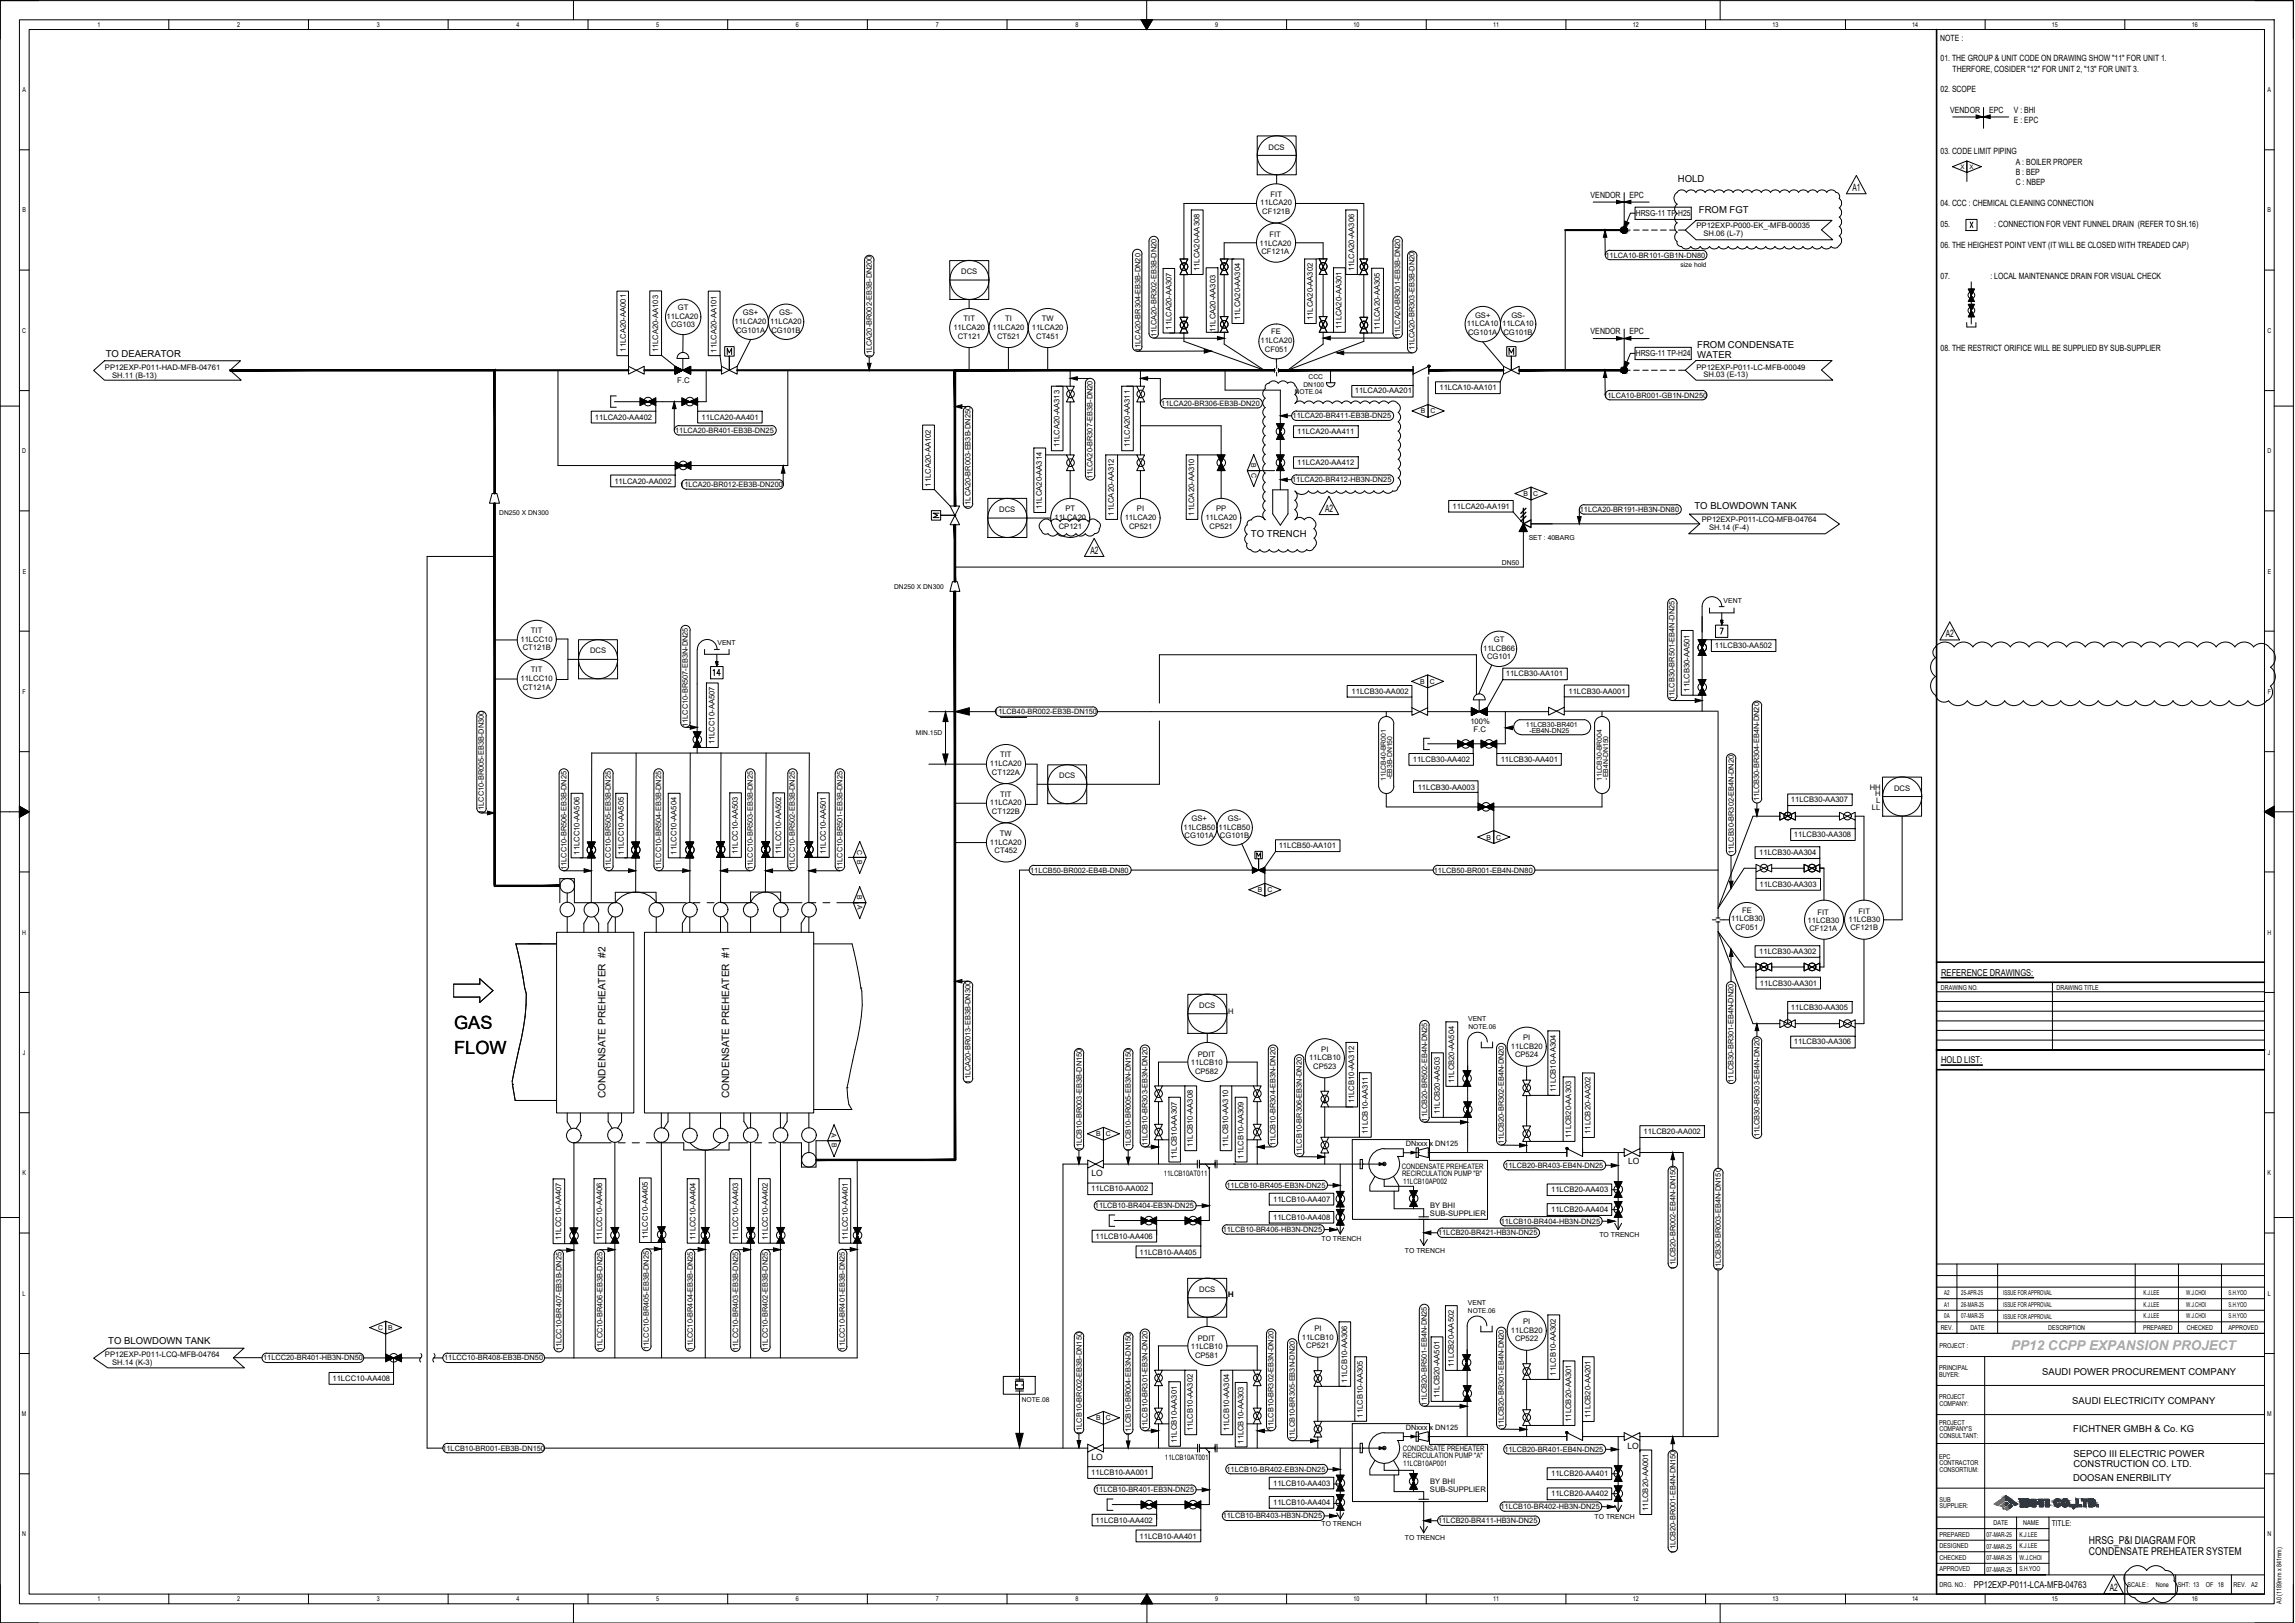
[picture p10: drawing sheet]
<svg xmlns="http://www.w3.org/2000/svg" width="420mm" height="297mm" viewBox="0 0 420 297" stroke-linecap="round" stroke-linejoin="round" font-family="sans-serif">
<defs><g id="words">
<g font-size="3.3">
<text x="83.1" y="188.3">GAS</text>
<text x="83.1" y="193">FLOW</text>
</g>
<text font-size="2.5" fill="#8470ff" x="368.2" y="247">PP12 CCPP EXPANSION PROJECT</text>
<g font-size="2">
<text x="382.4" y="284.6">CONDENSATE PREHEATER SYSTEM</text>
<text x="382.4" y="282.6">HRSG_P&amp;I DIAGRAM FOR</text>
</g>
<g font-size="1.8">
<text x="339.1" y="35">A1</text>
<text x="242.6" y="93.7">A2</text>
<text x="199.6" y="101.4">A2</text>
<text x="356.2" y="116.7">A2</text>
<text x="110.8" y="200.9" transform="rotate(-90 110.8 200.9)">CONDENSATE PREHEATER #2</text>
<text x="133.5" y="200.9" transform="rotate(-90 133.5 200.9)">CONDENSATE PREHEATER #1</text>
<text x="386.2" y="291.2">A2</text>
</g>
<g font-size="1.7">
<text x="307.2" y="33.3">HOLD</text>
<text x="311" y="39">FROM FGT</text>
<text x="19.3" y="65.3">TO DEAERATOR</text>
<text x="310.7" y="65.5">WATER</text>
<text x="310.7" y="63.7">FROM CONDENSATE</text>
<text x="310.2" y="93.1">TO BLOWDOWN TANK</text>
<text x="229" y="98.4">TO TRENCH</text>
<text x="355.4" y="178.5">REFERENCE DRAWINGS:</text>
<text x="355.4" y="194.5">HOLD LIST:</text>
<text x="19.8" y="245.9">TO BLOWDOWN TANK</text>
<text x="373.9" y="251.6">SAUDI POWER PROCUREMENT COMPANY</text>
<text x="379.4" y="256.9">SAUDI ELECTRICITY COMPANY</text>
<text x="379.6" y="262.2">FICHTNER GMBH &amp; Co. KG</text>
<text x="379.6" y="266.6">SEPCO III ELECTRIC POWER</text>
<text x="379.6" y="268.4">CONSTRUCTION CO. LTD.</text>
<text x="379.5" y="271">DOOSAN ENERBILITY</text>
<text x="361.4" y="290.6">PP12EXP-P011-LCA-MFB-04763</text>
</g>
<g font-size="1.6">
<text x="355.2" y="7.4">NOTE :</text>
<text x="355.3" y="11.2">01. THE GROUP &amp; UNIT CODE ON DRAWING SHOW &quot;11&quot; FOR UNIT 1.</text>
<text x="355.3" y="16.9">02. SCOPE</text>
<text x="357.5" y="13.2">THERFORE, COSIDER &quot;12&quot; FOR UNIT 2, &quot;13&quot; FOR UNIT 3.</text>
<text x="357" y="20.6">VENDOR</text>
<text x="364.2" y="20.6">EPC</text>
<text x="368.7" y="20.7">V : BHI</text>
<text x="368.7" y="22.6">E : EPC</text>
<text x="355.3" y="28.3">03. CODE LIMIT PIPING</text>
<text x="369" y="30.2">A : BOILER PROPER</text>
<text x="369" y="32.1">B : BEP</text>
<text x="369" y="33.9">C : NBEP</text>
<text x="291.2" y="36.2">VENDOR</text>
<text x="298.3" y="36.2">EPC</text>
<text x="355.3" y="37.7">04. CCC : CHEMICAL CLEANING CONNECTION</text>
<text x="355.3" y="41.5">05.</text>
<text x="365.1" y="41.5">: CONNECTION FOR VENT FUNNEL DRAIN (REFER TO SH.16)</text>
<text x="355.3" y="45.3">06. THE HEIGHEST POINT VENT (IT WILL BE CLOSED WITH TREADED CAP)</text>
<text x="355.3" y="51">07.</text>
<text x="364.4" y="51">: LOCAL MAINTENANCE DRAIN FOR VISUAL CHECK</text>
<text x="291.2" y="61.2">VENDOR</text>
<text x="298.3" y="61.2">EPC</text>
<text x="355.3" y="64.2">08. THE RESTRICT ORIFICE WILL BE SUPPLIED BY SUB-SUPPLIER</text>
<text x="199.8" y="215.3">LO</text>
<text x="298.1" y="213.1">LO</text>
<text x="199.8" y="267.2">LO</text>
<text x="297.9" y="265.2">LO</text>
</g>
<g font-size="1.5">
<text x="299.5" y="39.6">HRSG-11 TP-H25</text>
<text x="299.5" y="65.2">HRSG-11 TP-H24</text>
<text x="375.6" y="279.2">TITLE:</text>
</g>
<g font-size="1.4">
<text x="232.2" y="27.5">DCS</text>
<text x="230.7" y="37.6">11LCA20</text>
<text x="231.1" y="39.1">CF121B</text>
<text x="232.6" y="36.1">FIT</text>
<text x="310.6" y="41.8">PP12EXP-P000-EK_-MFB-00035</text>
<text x="230.6" y="45">11LCA20</text>
<text x="230.9" y="46.6">CF121A</text>
<text x="232.4" y="43.5">FIT</text>
<text x="293.9" y="47.1">11LCA10-BR101-GB1N-DN80</text>
<text x="311.9" y="43.3">SH.06 (L-7)</text>
<text x="176" y="50.2">DCS</text>
<text x="219.6" y="49.6" transform="rotate(-90 219.6 49.6)">11LCA20-AA308</text>
<text x="247.9" y="49.6" transform="rotate(-90 247.9 49.6)">11LCA20-AA306</text>
<text x="122" y="58.4">11LCA20</text>
<text x="122.9" y="59.9">CG103</text>
<text x="124.1" y="56.8">GT</text>
<text x="134.5" y="59.3">11LCA20</text>
<text x="136" y="57.7">GS+</text>
<text x="141" y="59.3">11LCA20</text>
<text x="142.7" y="57.7">GS-</text>
<text x="176.4" y="58.8">TIT</text>
<text x="184" y="58.8">TI</text>
<text x="190.7" y="58.8">TW</text>
<text x="227" y="58.6" transform="rotate(-90 227 58.6)">11LCA20-AA304</text>
<text x="240.3" y="58.6" transform="rotate(-90 240.3 58.6)">11LCA20-AA302</text>
<text x="268.5" y="59.7">11LCA10</text>
<text x="270" y="58.1">GS+</text>
<text x="275" y="59.7">11LCA10</text>
<text x="276.7" y="58.1">GS-</text>
<text x="114.6" y="64.3" transform="rotate(-90 114.6 64.3)">11LCA20-AA001</text>
<text x="120.5" y="64.5" transform="rotate(-90 120.5 64.5)">11LCA20-AA103</text>
<text x="131.2" y="64.5" transform="rotate(-90 131.2 64.5)">11LCA20-AA101</text>
<text x="134.7" y="60.9">CG101A</text>
<text x="141.2" y="60.9">CG101B</text>
<text x="159.6" y="65.6" transform="rotate(-90 159.6 65.6)">11LCA20-BR002-EB3B-DN200</text>
<text x="174.5" y="60.4">11LCA20</text>
<text x="175.3" y="62">CT121</text>
<text x="181.7" y="60.4">11LCA20</text>
<text x="182.5" y="62">CT521</text>
<text x="188.9" y="60.4">11LCA20</text>
<text x="189.7" y="62">CT451</text>
<text x="208.8" y="64.4" transform="rotate(-90 208.8 64.4)">11LCA20-BR304-EB3B-DN20</text>
<text x="211.7" y="61.8" transform="rotate(-90 211.7 61.8)">11LCA20-BR302-EB3B-DN20</text>
<text x="214.5" y="60.3" transform="rotate(-90 214.5 60.3)">11LCA20-AA307</text>
<text x="222.5" y="60.8" transform="rotate(-90 222.5 60.8)">11LCA20-AA303</text>
<text x="230.8" y="62.8">11LCA20</text>
<text x="231.6" y="64.3">CF051</text>
<text x="232.7" y="61.2">FE</text>
<text x="245.6" y="60.2" transform="rotate(-90 245.6 60.2)">11LCA20-AA301</text>
<text x="252.6" y="60.4" transform="rotate(-90 252.6 60.4)">11LCA20-AA305</text>
<text x="256.3" y="61.7" transform="rotate(-90 256.3 61.7)">11LCA20-BR301-EB3B-DN20</text>
<text x="259" y="64.1" transform="rotate(-90 259 64.1)">11LCA20-BR303-EB3B-DN20</text>
<text x="268.8" y="61.2">CG101A</text>
<text x="275.3" y="61.2">CG101B</text>
<text x="19.2" y="67.7">PP12EXP-P011-HAD-MFB-04761</text>
<text x="20.5" y="69.1">SH.11 (B-13)</text>
<text x="124" y="70">F.C</text>
<text x="248" y="72">11LCA20-AA201</text>
<text x="263.5" y="71.4">11LCA10-AA101</text>
<text x="310.6" y="67.6">PP12EXP-P011-LC-MFB-00049</text>
<text x="311.9" y="69.1">SH.03 (E-13)</text>
<text x="108.9" y="76.8">11LCA20-AA402</text>
<text x="128.4" y="76.8">11LCA20-AA401</text>
<text x="212.6" y="74.3">11LCA20-BR306-EB3B-DN20</text>
<text x="236.6" y="76.6">11LCA20-BR411-EB3B-DN25</text>
<text x="293.5" y="72.8">11LCA10-BR001-GB1N-DN250</text>
<text x="123.6" y="79.2">11LCA20-BR401-EB3B-DN25</text>
<text x="194" y="81.9" transform="rotate(-90 194 81.9)">11LCA20-AA313</text>
<text x="206.8" y="81.9" transform="rotate(-90 206.8 81.9)">11LCA20-AA311</text>
<text x="237.5" y="79.4">11LCA20-AA411</text>
<text x="112.5" y="88.5">11LCA20-AA002</text>
<text x="124.5" y="89.1">11LCA20-BR012-EB3B-DN200</text>
<text x="170.4" y="89.1" transform="rotate(-90 170.4 89.1)">11LCA20-AA102</text>
<text x="200" y="87.7" transform="rotate(-90 200 87.7)">11LCA20-BR307-EB3B-DN20</text>
<text x="236.6" y="88.3">11LCA20-BR412-HB3N-DN25</text>
<text x="237.5" y="85.1">11LCA20-AA412</text>
<text x="177.7" y="93.1" transform="rotate(-90 177.7 93.1)">11LCA20-BR003-EB3B-DN250</text>
<text x="182.9" y="93.8">DCS</text>
<text x="190.8" y="93.2" transform="rotate(-90 190.8 93.2)">11LCA20-AA314</text>
<text x="193" y="95.2">11LCA20</text>
<text x="195.1" y="93.5">PT</text>
<text x="203.9" y="94.4" transform="rotate(-90 203.9 94.4)">11LCA20-AA312</text>
<text x="205.9" y="95.2">11LCA20</text>
<text x="208.2" y="93.5">PI</text>
<text x="218.7" y="94.4" transform="rotate(-90 218.7 94.4)">11LCA20-AA310</text>
<text x="220.7" y="95.2">11LCA20</text>
<text x="222.6" y="93.5">PP</text>
<text x="265.9" y="93.1">11LCA20-AA191</text>
<text x="289.2" y="93.8">11LCA20-BR191-HB3N-DN80</text>
<text x="311.6" y="95.6">PP12EXP-P011-LCQ-MFB-04764</text>
<text x="193.8" y="96.8">CP121</text>
<text x="206.7" y="96.8">CP521</text>
<text x="221.4" y="96.8">CP521</text>
<text x="312.9" y="97">SH.14 (F-4)</text>
<text x="95.3" y="117.5">11LCC10</text>
<text x="95.7" y="119">CT121B</text>
<text x="97.2" y="115.9">TIT</text>
<text x="108" y="119.6">DCS</text>
<text x="271.5" y="119.1">11LCB66</text>
<text x="273.5" y="117.5">GT</text>
<text x="313.9" y="118.6">11LCB30-AA502</text>
<text x="95.3" y="124.7">11LCC10</text>
<text x="97.2" y="123">TIT</text>
<text x="272.2" y="120.7">CG101</text>
<text x="275.7" y="123.8">11LCB30-AA101</text>
<text x="95.7" y="126.2">CT121A</text>
<text x="182" y="130.7">11LCB40-BR002-EB3B-DN150</text>
<text x="247.4" y="127.1">11LCB30-AA002</text>
<text x="287.1" y="127">11LCB30-AA001</text>
<text x="306.6" y="128.1" transform="rotate(-90 306.6 128.1)">11LCB30-BR501-EB4N-DN25</text>
<text x="309.3" y="126.6" transform="rotate(-90 309.3 126.6)">11LCB30-AA501</text>
<text x="125.9" y="133" transform="rotate(-90 125.9 133)">11LCC10-BR507-EB3N-DN25</text>
<text x="130.8" y="136.2" transform="rotate(-90 130.8 136.2)">11LCC10-AA507</text>
<text x="269.2" y="132.5">100%</text>
<text x="269.7" y="134">F.C</text>
<text x="181.2" y="140.2">11LCA20</text>
<text x="181.6" y="141.8">CT122A</text>
<text x="183.1" y="138.6">TIT</text>
<text x="193.9" y="142.4">DCS</text>
<text x="258.7" y="139.5">11LCB30-AA402</text>
<text x="274.7" y="139.5">11LCB30-AA401</text>
<text x="88.6" y="149" transform="rotate(-90 88.6 149)">11LCC10-BR005-EB3B-DN300</text>
<text x="181.2" y="147.4">11LCA20</text>
<text x="181.6" y="149">CT122B</text>
<text x="183.1" y="145.8">TIT</text>
<text x="259.5" y="144.5">11LCB30-AA003</text>
<text x="322.1" y="146.7" transform="rotate(-90 322.1 146.7)">11LCB30-BR304-EB4N-DN20</text>
<text x="327.9" y="146.8">11LCB30-AA307</text>
<text x="342.3" y="144.5">HH</text>
<text x="342.7" y="148.2">LL</text>
<text x="343.3" y="145.7">H</text>
<text x="343.5" y="147">L</text>
<text x="346.8" y="144.8">DCS</text>
<text x="181.2" y="154.6">11LCA20</text>
<text x="183" y="153">TW</text>
<text x="216.7" y="151.8">11LCB50</text>
<text x="216.9" y="153.4">CG101A</text>
<text x="218.1" y="150.3">GS+</text>
<text x="223.1" y="151.8">11LCB50</text>
<text x="223.4" y="153.4">CG101B</text>
<text x="224.8" y="150.3">GS-</text>
<text x="234.1" y="155.2">11LCB50-AA101</text>
<text x="328.4" y="153.1">11LCB30-AA308</text>
<text x="103.7" y="159.2" transform="rotate(-90 103.7 159.2)">11LCC10-BR506-EB3B-DN25</text>
<text x="106.1" y="156.4" transform="rotate(-90 106.1 156.4)">11LCC10-AA506</text>
<text x="111.8" y="159.2" transform="rotate(-90 111.8 159.2)">11LCC10-BR505-EB3B-DN25</text>
<text x="114.2" y="156.4" transform="rotate(-90 114.2 156.4)">11LCC10-AA505</text>
<text x="121" y="159.2" transform="rotate(-90 121 159.2)">11LCC10-BR504-EB3B-DN25</text>
<text x="123.8" y="156.4" transform="rotate(-90 123.8 156.4)">11LCC10-AA504</text>
<text x="135.1" y="156.3" transform="rotate(-90 135.1 156.3)">11LCC10-AA503</text>
<text x="137.8" y="159.2" transform="rotate(-90 137.8 159.2)">11LCC10-BR503-EB3B-DN25</text>
<text x="143" y="156.3" transform="rotate(-90 143 156.3)">11LCC10-AA502</text>
<text x="145.5" y="159.2" transform="rotate(-90 145.5 159.2)">11LCC10-BR502-EB3B-DN25</text>
<text x="151.2" y="156.3" transform="rotate(-90 151.2 156.3)">11LCC10-AA501</text>
<text x="154.2" y="159.2" transform="rotate(-90 154.2 159.2)">11LCC10-BR501-EB3B-DN25</text>
<text x="182.1" y="156.2">CT452</text>
<text x="188.6" y="159.7">11LCB50-BR002-EB4B-DN80</text>
<text x="262.5" y="159.7">11LCB50-BR001-EB4N-DN80</text>
<text x="317.4" y="156.3" transform="rotate(-90 317.4 156.3)">11LCB30-BR302-EB4N-DN20</text>
<text x="322.1" y="156.5">11LCB30-AA304</text>
<text x="318.9" y="167">FE</text>
<text x="322.1" y="162.2">11LCB30-AA303</text>
<text x="332.7" y="167.4">FIT</text>
<text x="340.3" y="167.2">FIT</text>
<text x="316.9" y="168.6">11LCB30</text>
<text x="317.7" y="170.2">CF051</text>
<text x="330.9" y="168.9">11LCB30</text>
<text x="331.3" y="170.5">CF121A</text>
<text x="338.4" y="168.7">11LCB30</text>
<text x="338.8" y="170.3">CF121B</text>
<text x="322.1" y="174.6">11LCB30-AA302</text>
<text x="219.5" y="184.6">DCS</text>
<text x="224.9" y="185.5">H</text>
<text x="322.2" y="180.4">11LCB30-AA301</text>
<text x="327.9" y="184.8">11LCB30-AA305</text>
<text x="276.6" y="192">11LCB20</text>
<text x="278.8" y="190.4">PI</text>
<text x="328.4" y="191.1">11LCB30-AA306</text>
<text x="218" y="194.9">11LCB10</text>
<text x="218.8" y="196.5">CP582</text>
<text x="219.3" y="193.4">PDIT</text>
<text x="239.6" y="194">11LCB10</text>
<text x="240.4" y="195.6">CP523</text>
<text x="241.9" y="192.5">PI</text>
<text x="277.4" y="193.5">CP524</text>
<text x="177.7" y="198.3" transform="rotate(-90 177.7 198.3)">11LCA20-BR013-EB3B-DN300</text>
<text x="247.9" y="201.9" transform="rotate(-90 247.9 201.9)">11LCB10-AA312</text>
<text x="263.6" y="203.9" transform="rotate(-90 263.6 203.9)">11LCB20-AA503</text>
<text x="266.2" y="198.2" transform="rotate(-90 266.2 198.2)">11LCB20-AA504</text>
<text x="284.9" y="199.8" transform="rotate(-90 284.9 199.8)">11LCB10-AA304</text>
<text x="317.4" y="198.1" transform="rotate(-90 317.4 198.1)">11LCB30-BR301-EB4N-DN20</text>
<text x="210.1" y="209.8" transform="rotate(-90 210.1 209.8)">11LCB10-BR303-EB3N-DN20</text>
<text x="218.4" y="210" transform="rotate(-90 218.4 210)">11LCB10-AA308</text>
<text x="224.9" y="210" transform="rotate(-90 224.9 210)">11LCB10-AA310</text>
<text x="233.5" y="209.8" transform="rotate(-90 233.5 209.8)">11LCB10-BR304-EB3N-DN20</text>
<text x="250.4" y="207.5" transform="rotate(-90 250.4 207.5)">11LCB10-AA311</text>
<text x="257.3" y="209.7">DNxxx x DN125</text>
<text x="261.3" y="205.3" transform="rotate(-90 261.3 205.3)">11LCB20-BR502-EB4N-DN25</text>
<text x="275.3" y="209.5" transform="rotate(-90 275.3 209.5)">11LCB20-BR302-EB4N-DN20</text>
<text x="287.7" y="208.3" transform="rotate(-90 287.7 208.3)">11LCB20-AA303</text>
<text x="291.2" y="207.5" transform="rotate(-90 291.2 207.5)">11LCB20-AA202</text>
<text x="300.9" y="207.5">11LCB20-AA002</text>
<text x="322.1" y="208.1" transform="rotate(-90 322.1 208.1)">11LCB30-BR303-EB4N-DN20</text>
<text x="198" y="210.7" transform="rotate(-90 198 210.7)">11LCB10-BR003-EB3B-DN150</text>
<text x="207.1" y="210.8" transform="rotate(-90 207.1 210.8)">11LCB10-BR005-EB3N-DN150</text>
<text x="213.1" y="215.3">11LCB10AT011</text>
<text x="215.4" y="212.1" transform="rotate(-90 215.4 212.1)">11LCB10-AA307</text>
<text x="227.6" y="212" transform="rotate(-90 227.6 212)">11LCB10-AA309</text>
<text x="238.3" y="211.6" transform="rotate(-90 238.3 211.6)">11LCB10-BR306-EB3N-DN20</text>
<text x="256.6" y="214">CONDENSATE PREHEATER</text>
<text x="256.7" y="215.3">RECIRCULATION PUMP &quot;B&quot;</text>
<text x="275.4" y="213.8">11LCB20-BR403-EB4N-DN25</text>
<text x="199.8" y="218">11LCB10-AA002</text>
<text x="200.4" y="221.2">11LCB10-BR404-EB3N-DN25</text>
<text x="224.5" y="217.4">11LCB10-BR405-EB3N-DN25</text>
<text x="233.1" y="219.9">11LCB10-AA407</text>
<text x="256.9" y="216.7">11LCB10AP002</text>
<text x="261.8" y="221.1">BY BHI</text>
<text x="284" y="218.2">11LCB20-AA403</text>
<text x="284" y="221.9">11LCB20-AA404</text>
<text x="102.7" y="227" transform="rotate(-90 102.7 227)">11LCC10-AA407</text>
<text x="110.2" y="226.9" transform="rotate(-90 110.2 226.9)">11LCC10-AA406</text>
<text x="118.6" y="226.8" transform="rotate(-90 118.6 226.8)">11LCC10-AA405</text>
<text x="127.3" y="226.9" transform="rotate(-90 127.3 226.9)">11LCC10-AA404</text>
<text x="135.2" y="226.9" transform="rotate(-90 135.2 226.9)">11LCC10-AA403</text>
<text x="140.5" y="226.9" transform="rotate(-90 140.5 226.9)">11LCC10-AA402</text>
<text x="155.2" y="226.9" transform="rotate(-90 155.2 226.9)">11LCC10-AA401</text>
<text x="200.6" y="226.7">11LCB10-AA406</text>
<text x="223.9" y="225.5">11LCB10-BR406-HB3N-DN25</text>
<text x="233.1" y="223.3">11LCB10-AA408</text>
<text x="261.8" y="222.5">SUB-SUPPLIER</text>
<text x="263.3" y="226.1">11LCB20-BR421-HB3N-DN25</text>
<text x="274.7" y="224">11LCB10-BR404-HB3N-DN25</text>
<text x="208.6" y="229.6">11LCB10-AA405</text>
<text x="306.7" y="232.4" transform="rotate(-90 306.7 232.4)">11LCB20-BR002-EB4N-DN150</text>
<text x="315" y="232.7" transform="rotate(-90 315 232.7)">11LCB30-BR003-EB4N-DN150</text>
<text x="219.5" y="236.5">DCS</text>
<text x="224.8" y="237.4">H</text>
<text x="219.3" y="245.4">PDIT</text>
<text x="238.3" y="245.2">11LCB10</text>
<text x="240.6" y="243.6">PI</text>
<text x="276.6" y="243.9">11LCB20</text>
<text x="277.4" y="245.5">CP522</text>
<text x="278.8" y="242.3">PI</text>
<text x="19.2" y="248.4">PP12EXP-P011-LCQ-MFB-04764</text>
<text x="20.5" y="249.8">SH.14 (K-3)</text>
<text x="48.2" y="249">11LCC20-BR401-HB3N-DN50</text>
<text x="81.3" y="249">11LCC10-BR408-EB3B-DN50</text>
<text x="102.8" y="247.3" transform="rotate(-90 102.8 247.3)">11LCC10-BR407-EB3B-DN25</text>
<text x="110.3" y="247.2" transform="rotate(-90 110.3 247.2)">11LCC10-BR406-EB3B-DN25</text>
<text x="118.8" y="247.1" transform="rotate(-90 118.8 247.1)">11LCC10-BR405-EB3B-DN25</text>
<text x="126.8" y="247.2" transform="rotate(-90 126.8 247.2)">11LCC10-BR404-EB3B-DN25</text>
<text x="135.1" y="247.2" transform="rotate(-90 135.1 247.2)">11LCC10-BR403-EB3B-DN25</text>
<text x="140.6" y="247.2" transform="rotate(-90 140.6 247.2)">11LCC10-BR402-EB3B-DN25</text>
<text x="154.6" y="247.2" transform="rotate(-90 154.6 247.2)">11LCC10-BR401-EB3B-DN25</text>
<text x="218" y="246.9">11LCB10</text>
<text x="218.8" y="248.5">CP581</text>
<text x="239.1" y="246.7">CP521</text>
<text x="266.1" y="250.2" transform="rotate(-90 266.1 250.2)">11LCB20-AA502</text>
<text x="284.9" y="251.8" transform="rotate(-90 284.9 251.8)">11LCB10-AA302</text>
<text x="60.9" y="252.8">11LCC10-AA408</text>
<text x="246.6" y="253.1" transform="rotate(-90 246.6 253.1)">11LCB10-AA306</text>
<text x="261.2" y="257.2" transform="rotate(-90 261.2 257.2)">11LCB20-BR501-EB4N-DN25</text>
<text x="263.5" y="255.9" transform="rotate(-90 263.5 255.9)">11LCB20-AA501</text>
<text x="198" y="262.6" transform="rotate(-90 198 262.6)">11LCB10-BR002-EB3B-DN150</text>
<text x="207.1" y="262.7" transform="rotate(-90 207.1 262.7)">11LCB10-BR004-EB3N-DN150</text>
<text x="210.1" y="261.7" transform="rotate(-90 210.1 261.7)">11LCB10-BR301-EB3N-DN20</text>
<text x="218.4" y="261.9" transform="rotate(-90 218.4 261.9)">11LCB10-AA302</text>
<text x="225" y="261.9" transform="rotate(-90 225 261.9)">11LCB10-AA304</text>
<text x="233.2" y="261.7" transform="rotate(-90 233.2 261.7)">11LCB10-BR302-EB3N-DN20</text>
<text x="237.1" y="263.5" transform="rotate(-90 237.1 263.5)">11LCB10-BR305-EB3N-DN20</text>
<text x="249.5" y="259.4" transform="rotate(-90 249.5 259.4)">11LCB10-AA305</text>
<text x="257.3" y="261.7">DNxxx x DN125</text>
<text x="275.3" y="261.4" transform="rotate(-90 275.3 261.4)">11LCB20-BR301-EB4N-DN20</text>
<text x="287.7" y="260.2" transform="rotate(-90 287.7 260.2)">11LCB20-AA301</text>
<text x="291.2" y="259.5" transform="rotate(-90 291.2 259.5)">11LCB20-AA201</text>
<text x="81" y="265.5">11LCB10-BR001-EB3B-DN150</text>
<text x="199.8" y="269.9">11LCB10-AA001</text>
<text x="213.3" y="267.2">11LCB10AT001</text>
<text x="215.5" y="264.1" transform="rotate(-90 215.5 264.1)">11LCB10-AA301</text>
<text x="224.5" y="269.4">11LCB10-BR402-EB3N-DN25</text>
<text x="227.6" y="264.2" transform="rotate(-90 227.6 264.2)">11LCB10-AA303</text>
<text x="256.8" y="265.5">CONDENSATE PREHEATER</text>
<text x="256.8" y="266.8">RECIRCULATION PUMP &quot;A&quot;</text>
<text x="256.9" y="268.3">11LCB10AP001</text>
<text x="275.4" y="265.7">11LCB20-BR401-EB4N-DN25</text>
<text x="200.5" y="273.1">11LCB10-BR401-EB3N-DN25</text>
<text x="233.1" y="271.9">11LCB10-AA403</text>
<text x="233.1" y="275.4">11LCB10-AA404</text>
<text x="261.8" y="273.1">SUB-SUPPLIER</text>
<text x="261.8" y="271.7">BY BHI</text>
<text x="284" y="270.2">11LCB20-AA401</text>
<text x="284" y="273.9">11LCB20-AA402</text>
<text x="200.6" y="278.7">11LCB10-AA402</text>
<text x="208.6" y="281.6">11LCB10-AA401</text>
<text x="223.9" y="277.9">11LCB10-BR403-HB3N-DN25</text>
<text x="263.3" y="278.8">11LCB20-BR411-HB3N-DN25</text>
<text x="274.7" y="276.2">11LCB10-BR402-HB3N-DN25</text>
<text x="301.7" y="276.5" transform="rotate(-90 301.7 276.5)">11LCB20-AA001</text>
<text x="306.7" y="284.3" transform="rotate(-90 306.7 284.3)">11LCB20-BR001-EB4N-DN150</text>
</g>
<g font-size="1.3">
<text x="260.1" y="75.7">B</text>
<text x="261.9" y="75.7">C</text>
<text x="229.1" y="84.8" transform="rotate(90 229.1 84.8)">B</text>
<text x="229.1" y="86.6" transform="rotate(90 229.1 86.6)">C</text>
<text x="278.9" y="90.8">B</text>
<text x="280.7" y="90.8">C</text>
<text x="279.9" y="98.8">SET : 40BARG</text>
<text x="275" y="103.4">DN50</text>
<text x="315.6" y="110.4">VENT</text>
<text x="131.4" y="118.1">VENT</text>
<text x="260" y="125.1">B</text>
<text x="261.8" y="125.1">C</text>
<text x="279.4" y="133">11LCB30-BR401</text>
<text x="280" y="134.2">-EB4N-DN25</text>
<text x="253.7" y="142.9" transform="rotate(-90 253.7 142.9)">11LCB40-BR001</text>
<text x="254.9" y="142.6" transform="rotate(-90 254.9 142.6)">-EB3B-DN150</text>
<text x="293.2" y="142.9" transform="rotate(-90 293.2 142.9)">11LCB30-BR004</text>
<text x="294.4" y="142.7" transform="rotate(-90 294.4 142.7)">-EB4N-DN150</text>
<text x="156.9" y="155.6" transform="rotate(90 156.9 155.6)">C</text>
<text x="272.1" y="153.7">B</text>
<text x="273.9" y="153.7">C</text>
<text x="156.9" y="157.4" transform="rotate(90 156.9 157.4)">B</text>
<text x="156.9" y="163.9" transform="rotate(90 156.9 163.9)">B</text>
<text x="157" y="165.7" transform="rotate(90 157 165.7)">A</text>
<text x="230.3" y="163.3">B</text>
<text x="232" y="163.3">C</text>
<text x="268.8" y="186.8">VENT</text>
<text x="152.2" y="207.4" transform="rotate(90 152.2 207.4)">A</text>
<text x="152.3" y="209.2" transform="rotate(90 152.3 209.2)">B</text>
<text x="200.7" y="208">B</text>
<text x="202.4" y="208">C</text>
<text x="241.9" y="227.1">TO TRENCH</text>
<text x="292.8" y="226.3">TO TRENCH</text>
<text x="257.2" y="229.3">TO TRENCH</text>
<text x="268.7" y="238.8">VENT</text>
<text x="69.3" y="243.4">C</text>
<text x="71.1" y="243.4">B</text>
<text x="200.7" y="260">B</text>
<text x="202.4" y="260">C</text>
<text x="241.9" y="279.3">TO TRENCH</text>
<text x="257.2" y="281.8">TO TRENCH</text>
<text x="291.9" y="277.9">TO TRENCH</text>
</g>
<g font-size="1.2">
<text x="17.8" y="4.9">1</text>
<text x="43.4" y="4.9">2</text>
<text x="69" y="4.9">3</text>
<text x="94.6" y="4.9">4</text>
<text x="120.1" y="4.9">5</text>
<text x="145.7" y="4.9">6</text>
<text x="171.3" y="4.9">7</text>
<text x="196.9" y="4.9">8</text>
<text x="222.5" y="4.9">9</text>
<text x="247.8" y="4.9">10</text>
<text x="273.3" y="4.9">11</text>
<text x="298.9" y="4.9">12</text>
<text x="324.5" y="4.9">13</text>
<text x="350.1" y="4.9">14</text>
<text x="375.7" y="4.9">15</text>
<text x="401.3" y="4.9">16</text>
<text x="4.1" y="16.8">A</text>
<text x="415.1" y="16.8">A</text>
<text x="4.1" y="38.9">B</text>
<text x="415.1" y="38.9">B</text>
<text x="307.6" y="48.9">size hold</text>
<text x="4.1" y="60.9">C</text>
<text x="415.1" y="60.9">C</text>
<text x="238.6" y="70.8">DN100</text>
<text x="239.6" y="69.5">CCC</text>
<text x="237" y="72.1">NOTE.04</text>
<text x="4.1" y="82.9">D</text>
<text x="415.1" y="82.9">D</text>
<text x="91.4" y="94.3">DN250 X DN300</text>
<text x="4.2" y="105">E</text>
<text x="163.7" y="107.8">DN250 X DN300</text>
<text x="415.2" y="105">E</text>
<text x="4.1" y="127">F</text>
<text x="415.2" y="127">F</text>
<text x="167.7" y="134.6">MIN.15D</text>
<text x="4.1" y="171.1">H</text>
<text x="415.1" y="171.1">H</text>
<text x="355.3" y="181.1">DRAWING NO.</text>
<text x="376.5" y="181.1">DRAWING TITLE</text>
<text x="268.8" y="188.2">NOTE.06</text>
<text x="4.2" y="193.1">J</text>
<text x="415.2" y="193.1">J</text>
<text x="4.1" y="215.1">K</text>
<text x="415.1" y="215.1">K</text>
<text x="4.1" y="237.1">L</text>
<text x="355.9" y="239.1">A1</text>
<text x="355.9" y="237">A2</text>
<text x="359.1" y="239.2">26-MAR-25</text>
<text x="359.1" y="237.1">25-APR-25</text>
<text x="366.7" y="239.2">ISSUE FOR APPROVAL</text>
<text x="366.7" y="237.1">ISSUE FOR APPROVAL</text>
<text x="392.4" y="239.2">K.J.LEE</text>
<text x="392.4" y="237.1">K.J.LEE</text>
<text x="400.3" y="239.2">W.J.CHOI</text>
<text x="400.3" y="237.1">W.J.CHOI</text>
<text x="408" y="239.2">S.H.YOO</text>
<text x="408" y="237.1">S.H.YOO</text>
<text x="415.2" y="237.1">L</text>
<text x="268.7" y="240.2">NOTE.06</text>
<text x="355.3" y="243.4">REV.</text>
<text x="355.9" y="241.2">0A</text>
<text x="359.1" y="241.3">07-MAR-25</text>
<text x="360.7" y="243.4">DATE</text>
<text x="366.7" y="241.3">ISSUE FOR APPROVAL</text>
<text x="375" y="243.4">DESCRIPTION</text>
<text x="392.3" y="243.4">PREPARED</text>
<text x="392.4" y="241.3">K.J.LEE</text>
<text x="400.3" y="241.3">W.J.CHOI</text>
<text x="400.3" y="243.4">CHECKED</text>
<text x="408" y="243.4">APPROVED</text>
<text x="408" y="241.3">S.H.YOO</text>
<text x="355" y="250.8">PRINCIPAL</text>
<text x="355" y="252">BUYER:</text>
<text x="355.1" y="246.6">PROJECT :</text>
<text x="187.1" y="256.5">NOTE.08</text>
<text x="355" y="256.1">PROJECT</text>
<text x="355" y="257.2">COMPANY:</text>
<text x="4" y="259.2">M</text>
<text x="355" y="260.8">PROJECT</text>
<text x="355" y="262">COMPANY'S</text>
<text x="355" y="263.1">CONSULTANT:</text>
<text x="415.1" y="259.2">M</text>
<text x="355" y="267.1">EPC</text>
<text x="355" y="268.2">CONTRACTOR</text>
<text x="355" y="269.4">CONSORTIUM:</text>
<text x="355" y="274.9">SUB</text>
<text x="355" y="276">SUPPLIER:</text>
<text x="4.1" y="281.2">N</text>
<text x="355.1" y="281.2">PREPARED</text>
<text x="363.7" y="281.3">07-MAR-25</text>
<text x="365" y="279.1">DATE</text>
<text x="369.7" y="281.2">K.J.LEE</text>
<text x="370.4" y="279.1">NAME</text>
<text x="415.1" y="281.2">N</text>
<text x="355.1" y="283.4">DESIGNED</text>
<text x="355.1" y="285.5">CHECKED</text>
<text x="355.1" y="287.6">APPROVED</text>
<text x="363.7" y="283.4">07-MAR-25</text>
<text x="363.7" y="285.5">07-MAR-25</text>
<text x="363.7" y="287.6">07-MAR-25</text>
<text x="369.7" y="283.3">K.J.LEE</text>
<text x="369.7" y="285.4">W.J.CHOI</text>
<text x="369.7" y="287.6">S.H.YOO</text>
<text x="17.8" y="293.1">1</text>
<text x="43.4" y="293.1">2</text>
<text x="69" y="293.1">3</text>
<text x="94.6" y="293.1">4</text>
<text x="120.1" y="293.1">5</text>
<text x="145.7" y="293.1">6</text>
<text x="171.3" y="293.1">7</text>
<text x="196.9" y="293.1">8</text>
<text x="222.5" y="293.1">9</text>
<text x="247.8" y="293.1">10</text>
<text x="273.3" y="293.1">11</text>
<text x="298.9" y="293.1">12</text>
<text x="324.5" y="293.1">13</text>
<text x="350.1" y="293.1">14</text>
<text x="355.1" y="290.4">DRG. NO.:</text>
<text x="375.7" y="293.1">15</text>
<text x="389.5" y="290.4">SCALE :</text>
<text x="394.7" y="290.4">None</text>
<text x="398.7" y="290.4">SHT: 13</text>
<text x="401.3" y="293.1">16</text>
<text x="403.8" y="290.4">OF 18</text>
<text x="408.9" y="290.4">REV.</text>
<text x="412.2" y="290.4">A2</text>
<text x="417.7" y="293.5" transform="rotate(-90 417.7 293.5)">A0 (1189mm x 841mm)</text>
</g>
<g font-size="1.1">
<text x="358.9" y="30.9">X</text>
<text x="360.6" y="30.9">X</text>
</g>
</g></defs>
<!-- layer: 7 -->
<g fill="none" stroke="#000" stroke-width=".18">
<path d="M96.6 172.7h2.5M101.9 170.6h14.1v33.1h-14.1zM101.9 172.7h-7.5l2 9.1a48.3 48.3 0 0 1-1.8 12.2l-.8 3.9v.5M103.8 167.8v2.8M107.7 167.7l-.8 1.3v1.6M108.8 167.7l.8 1.3v1.6M112.1 167.7l-.8 1.3v1.6M112.6 167.8v2.8M118 170.6h31v33.1h-31zM120.1 167.8v2.8M125.7 167.7l-.8 1.3v1.6M126.3 167.8v2.8"/>
<path d="M131.9 167.8v2.8M132.4 167.7l.8 1.3v1.5M137.4 167.8v2.8M142.9 167.8v2.8M147.5 167.7l-.8 1.3v1.6M148.1 167.8v2.8M149 172.7h7l1 4.4 .6 3.7M83.1 180.1h4.7v-1l2.5 2.2-2.5 2.2v-1h-4.7zM93.8 198.4h.1M93.8 198.4l.5 3h7.6M155.1 199.1h.1M155.1 199.1l.3 3 .6 1h-7"/>
<path d="M157.6 180.8h.1M157.6 180.8a18.6 18.6 0 0 1-.2 7.2l-2.3 11.1M103.8 203.7v1.6l.8 1.3M106.3 203.7v1.6l-.8 1.3M111.3 203.7v1.6l.8 1.2M113.8 203.7v1.6l-.8 1.2M121.1 203.7v2.7M122.3 203.7v1.6l-.8 1.3M126.3 203.7v2.8M131.9 203.7v2.8M136.2 203.7v1.6l.7 1.2M137.4 203.7v2.7"/>
<path d="M142.9 203.7v2.7M144.1 203.7v1.6l-.8 1.2M148.1 203.7v2.7M253.4 215.8v1.3h5.4v4.1M255.2 218v3.2h5.4v1.5M253.4 267.8v1.3h5.4M255.2 269.9v3.1h5.4v1.4"/>
<circle cx="103.9" cy="166.5" r="1.33"/>
<circle cx="103.9" cy="162.1" r="1.33"/>
<circle cx="108.3" cy="166.5" r="1.33"/>
<circle cx="112.7" cy="166.5" r="1.33"/>
<circle cx="120.2" cy="166.5" r="1.33"/>
<circle cx="126.3" cy="166.5" r="1.33"/>
<circle cx="131.9" cy="166.5" r="1.33"/>
<circle cx="137.4" cy="166.5" r="1.33"/>
<circle cx="142.9" cy="166.5" r="1.33"/>
<circle cx="148.1" cy="166.5" r="1.33"/>
<circle cx="105.1" cy="207.8" r="1.33"/>
<circle cx="112.6" cy="207.7" r="1.33"/>
<circle cx="121.1" cy="207.7" r="1.33"/>
<circle cx="126.3" cy="207.8" r="1.33"/>
<circle cx="131.9" cy="207.8" r="1.33"/>
<circle cx="137.4" cy="207.7" r="1.33"/>
<circle cx="142.9" cy="207.7" r="1.33"/>
<circle cx="148.1" cy="207.7" r="1.33"/>
<circle cx="148.1" cy="212.3" r="1.33"/>
</g>
<!-- layer: Third Line -->
<path d="M280.3 95.9h30.9M148.8 156.9h2.7M103.8 163.4v1.8M120.2 165.1a4.6 4.6 0 0 0-7.5 .1M142.9 165.1a2.94 2.94 0 0 0-2.7-1.8 2.94 2.94 0 0 0-2.8 1.9M126.3 209.1a3.6 3.6 0 0 0 5.7 0M194.6 213h4.5M202 213h17.2M219.6 213h2.9M222.8 213h26.2M186.6 254.6v10.4" fill="none" stroke="#000" stroke-width=".18"/>
<!-- layer: 3 -->
<path d="M286.6 42.1h10.6M42.1 67.8h72.9M90.6 67.8v22.5M135 67.8h98.3M174.8 67.8v24.8M234.1 67.8h24.6M261.6 67.8h13.7M278.1 67.8h19.1M90.6 92.1v69.7M174.8 96v10.5M174.8 108.2v104.1" fill="none" stroke="#000" stroke-width=".38"/>
<!-- layer: Primary Line -->
<path d="M115 67.8h.1M117.9 67.8h5.7M126.4 67.8h5.7" fill="none" stroke="#000" stroke-width=".38"/>
<!-- layer: 2 -->
<g fill="none" stroke="#000" stroke-width=".18">
<path d="M297.2 42.1h1.2M299.1 42.1h1M300.7 42.1h1.1M302.3 42.1h1.1M304 42.1h1.1M305.6 42.1h1.1M307.3 42.1h1.2M308.5 42.1l2-1.8h24.9l-1.9 1.8 2 1.8h-25zM212.4 69.3v4.5M297.2 67.8h1.2M299.1 67.8h1M300.7 67.8h1.1"/>
<path d="M302.3 67.8h1.1M304 67.8h1.1M305.6 67.8h1.1M307.3 67.8h1.2M103.2 159.4h5M111.3 159.4h5.1M120.6 159.4h5.7M131.9 159.4h5.4"/>
</g>
<!-- layer: 0 -->
<g fill="none" stroke="#000" stroke-width=".18">
<path d="M339.9 32.1l1.7 3.4h-3.6zM217.5 50.2h.6M224.9 47.4h1M241.5 47.4h-.5M248.5 50.2l.5 .1M17.1 67.8l2-1.8h24.9l-1.9 1.8 2.1 1.8h-25.1zM123.6 67v.1M123.6 67.1h.1l-.1 .1M123.6 67.5l.3-.3-.3 .3M123.6 67.6l.4-.3-.4 .4M123.6 67.8l.5-.5-.5 .5M123.6 68.1l.7-.7-.7 .8"/>
<path d="M123.6 68.3l.9-.8-.9 .9M123.6 68.4l.9-.9-.9 1M123.7 67.1l-.1 .2M123.8 67.2l-.2 .2M123.8 68.4l.8-.9-.9 .9M123.8 67.1l-.2 .2M123.9 67.2l-.3 .3 .3-.3M124 67.2l-.4 .4 .4-.3M124 68.3l.7-.7-.7 .7M124.1 67.3l-.5 .6M124.2 67.4l-.6 .7M124.2 67.3l-.6 .7"/>
<path d="M124.2 68.1l.6-.5-.6 .6M124.3 67.4l-.7 .7 .7-.7M124.4 67.4l-.8 .8 .8-.7M124.5 68l.3-.3-.4 .4M124.5 67.5l-.8 .9M124.6 68l.3-.3-.4 .3M124.6 67.5l-.8 .9M124.6 67.6l-.7 .8M124.7 67.9l.2-.2-.2 .2M124.7 67.6l-.6 .6M124.8 67.6l-.5 .5M124.8 67.7l-.4 .4"/>
<path d="M124.8 67.8l.2-.1-.2 .2M124.9 67.8h.1M125.1 67.7l-.1 .1M125.1 67.7v.1M125.3 67.6l-.2 .2 .1-.1M125.3 67.6l-.2 .2M125.4 67.6l-.3 .2M125.5 67.5l-.3 .3 .3-.3M125.6 67.5l-.4 .3M125.6 67.5l-.4 .4M125.7 68.1l.7-.7-.7 .7M125.8 67.4l-.5 .5 .4-.5"/>
<path d="M125.8 68.1l.6-.6-.6 .6M125.9 67.3l-.6 .6 .5-.5M125.9 67.3l-.6 .6 .7-.6M125.9 68.2l.5-.5-.5 .5M126.1 67.2l-.7 .7 .7-.6M126.2 68.3l.2-.3-.2 .3M126.2 67.2l-.8 .8 .8-.8M126.2 68.4l.2-.3-.2 .3M126.3 67.1l-.9 .9M126.4 68.4h.1M126.4 67.1l-.9 .9M126.4 68.5h.1"/>
<path d="M126.4 67l-.9 1M126.4 67.2l-.8 .9M126.4 67.3l-.8 .8M126.4 67.4l-.6 .7 .6-.6M126.4 67.5l-.5 .7M126.4 67.8l-.4 .5M126.4 68l-.3 .3M126.4 68.1l-.2 .3 .2-.3M126.4 68.2l-.1 .2M126.4 67.1l-.8 .9M126.4 67.6l-.5 .6M126.4 67.8l-.4 .4"/>
<path d="M126.4 67.9l-.3 .4M126.4 68.3l-.1 .1M192.5 70.7h2.1v11.8h-2.1zM193.4 70.7h1.8M205.4 70.7h2.1v11.8h-2.1zM206.2 70.7h1.9M224.3 67.8v3.6h10.1v18.2M236.8 77.9h11.9v2.2h-11.9zM308.5 67.8l2-1.8h24.9l-1.9 1.7 2 1.9h-25zM123.6 85.9v1M189.3 82h2.1v11.8h-2.1zM191.4 83.3h3.8"/>
<path d="M200.3 98.5l1.8 3.3h-3.6zM202.4 83.3h2.2v11.8h-2.2zM204.6 83.3h3.5M217.2 83.3h2.1v11.8h-2.1zM219.3 83.3h3.6M236.8 83.6h11.9v2.1h-11.9zM243.3 90.8l1.8 3.4h-3.6zM309.3 94.1h24.9l2.6 1.8-2.6 1.8h-25l2-1.8zM357 113.8l1.7 3.3h-3.5zM170.1 130.2h4.7M170.1 139.9h4.7M173.1 130.2v9.7"/>
<path d="M183.2 131.3h4.8M269.4 129.5v.1M269.4 129.7l.1-.1-.1 .1M269.4 129.8l.1-.2-.1 .2M269.4 129.8l.2-.1-.2 .2M269.4 129.9l.3-.2-.3 .3M269.4 130.1l.3-.4-.3 .4M269.4 130.1l.4-.4-.4 .5M269.4 130.3l.5-.5-.5 .5M269.4 130.3l.5-.5-.5 .6M269.4 130.4l.6-.6-.6 .6M269.4 130.5l.6-.6-.6 .6"/>
<path d="M269.4 130.6l.7-.7-.7 .8M269.4 130.7l.8-.8-.8 .8M269.4 130.8l.8-.9-.8 .9M269.4 130.9l.9-.9-.9 .9M269.5 130.9l.8-.9-.9 .9M269.6 130.8l.8-.8-.9 .9M269.7 130.8l.7-.8-.7 .8M269.8 129.7l-.4 .5M269.8 130.7l.7-.6-.7 .7M269.9 130.7l.6-.6-.5 .6M270.1 130.6l.5-.5-.6 .5M270.1 130.5l.5-.4-.4 .4"/>
<path d="M270.2 129.9l-.8 1M270.3 130.5l.3-.3-.3 .3M270.5 130.4l.2-.2-.3 .2M270.6 130.3l.1-.1-.1 .1M270.6 130.2l-.2 .3M270.8 130.2l-.1 .1M270.8 130.2h.1M271 130.1l-.2 .1h.1M271.1 130.1l-.2 .2 .2-.2M271.2 130l-.3 .3 .3-.3M271.3 130.5l.9-.9-.9 .9M271.4 129.9l-.4 .4 .3-.3"/>
<path d="M271.4 129.9l-.4 .4 .5-.4M271.4 130.5l.8-.8-.8 .8M271.6 129.8l-.5 .6 .4-.5M271.7 129.8l-.6 .6M271.7 130.7l.5-.5-.5 .5M271.8 129.7l-.7 .7 .6-.6M271.8 129.7l-.7 .7 .8-.7M271.8 130.8l.4-.5-.4 .5M272 129.6l-.8 .8 .7-.7M272.1 129.6l-.9 .9 .9-.9M272.2 130.9v-.1v.1M272.2 129.5l-.9 1 .9-1"/>
<path d="M272.2 129.6l-.8 .9 .8-.8M272.2 129.7l-.8 .8 .8-.7M272.2 129.9l-.7 .7M272.2 129.9l-.6 .7 .6-.6M272.2 130.1l-.5 .6 .5-.5M272.2 130.2l-.4 .5 .4-.4M272.2 130.4l-.3 .4 .3-.3M272.2 130.5l-.3 .3M272.2 130.6l-.2 .2 .2-.1M272.2 130.7l-.1 .2 .1-.1M272.2 130.9h.1M124.5 157h1.1"/>
<path d="M140.8 156.9h.7M148.4 156.9h3.1M155.3 156.9h.9M339.6 150.1v1.6M105.2 160.8v4.4h7.6M112.6 163.3h7.5M120.1 165.2h5.5M126.9 165.2h1.2M129.5 165.2h1.2M132 165.2h5.5M137.4 163.3h5.5M142.9 165.2h3.9"/>
<path d="M148.1 165.2h1.3M150.7 165.2h1.2M153.2 165.2h3.9M212.8 198.7h4.1M225.5 198.7h3.9M268.7 195.1v.1M268.7 195.3h.1M268.7 195.4v.3M268.7 195.8v.1M268.7 195.9v.4M268.7 196.4v2.3M268.7 198.8v.3"/>
<path d="M268.7 199.2h.1M268.7 199.3v.4M268.7 199.8h.1M268.7 199.9v.2M339.6 188.1v1.5M105 209.2h6.9M113.2 209.2h1.3M115.7 209.2h1.4M118.3 209.2h6.9v1.3h8.3v-1.3h3.4M138.2 209.2h1.2M140.8 209.2h1.2M148.1 209.1v1.9"/>
<path d="M149.4 208.8v4.8h-2.7v-4.4h-3.4M212.8 208.6h1.2M232.4 218.4h11.8v2.1h-11.8zM243.2 202.6h4.5M253.2 212.9l.3-.2 .2 .3-.2 .3-.3-.1M268.7 200.2h.1M268.7 200.3h.1M268.7 200.4v.2M268.7 200.7v.1M268.7 200.9v.3M268.7 201.3v.4M268.7 201.8v2.4"/>
<path d="M268.7 204.2v.4M268.7 204.7h.1M268.7 204.8v.2M268.7 205.1h.1M268.7 205.2v.1M268.7 205.3v.3M268.7 205.6v.1M268.7 205.8h.1M268.7 205.9v.2M268.7 206.2h.1M268.7 206.3v.4M268.7 206.7v2.4"/>
<path d="M268.7 209.2v.4M268.7 209.7v.3M268.7 210.1v.1M268.7 210.3v.2M268.7 210.6h.1M268.7 210.7h.1M268.7 210.8v.1M280.2 200.5h4.4M232.4 221.7h11.8v2.1h-11.8zM17.1 248.6l2.6-1.9h25l-2 1.8 2 1.8h-25zM77 248.5l-.2 .4 .2 .4M77 247.7l.2 .4-.2 .4"/>
<path d="M79.4 248.5l-.2 .4 .2 .4M79.5 247.7l.1 .4-.1 .4M212.8 250.8h4.1M225.7 250.8h3.7M242 253.7h4.4M280.2 252.5h4.4M232.4 270.4h11.8v2.1h-11.8zM232.4 273.9h11.8v2.1h-11.8zM253.2 264.8l.3-.1 .2 .3-.2 .3-.3-.1M387 288.3l1.7 3.4h-3.6z"/>
</g>
<!-- layer: Primary Line -->
<g fill="none" stroke="#000" stroke-width=".18">
<path d="M293.8 43.4l.1 3.3M123.4 73.5v5.3M132.7 63.4h1.7v1.8h-.9v2.6v-2.6h-.8zM133.1 64.9v-1.2l.4 .9 .4-.9v1.2M159.1 65.3v1.2M176.1 74.4h1.1M196 69.2l3.6 .1M208.8 69.2l3.6 .1M211.2 61.9h13M221.7 64.2l-13.5 .1M234.4 76.1h2.1M243.2 61.9h12.6"/>
<path d="M246 64.6h12.5M275.8 63.4h1.7v1.8h-.8v2.6v-2.6h-.9zM276.3 64.9v-1.2l.4 .9 .4-.9v1.2M293.8 69.1l.1 3.2M143.4 85.3v3.5M170.5 93.5h1.7v.8h2.6h-2.6v.9h-1.7zM171.9 93.9h-1.1l.9 .4-.9 .4h1.1M233 89.6h2.8v4.5l-1.4 2-1.4-2zM234.4 87.8h2.1M289.1 93.2v2.6M125.6 133.1h2M252.4 132.3v11.7"/>
<path d="M252.4 132.3a1.38 1.38 0 0 1 1.5-1.2 1.38 1.38 0 0 1 1.3 1.4M255.1 132.5v11.4M277.1 133.1l-1.5 .1M278.5 134.5h11.3M278.5 134.4a1.38 1.38 0 0 1-1.4-1.2 1.38 1.38 0 0 1 1.2-1.5h11.7a1.36 1.36 0 0 1 1.2 1.5 1.36 1.36 0 0 1-1.4 1.2M291.9 132.3v11.7M291.9 132.3a1.38 1.38 0 0 1 1.5-1.2 1.38 1.38 0 0 1 1.3 1.4M294.7 132.5v11.4M306.2 128.2h5.4M88.1 148.8h1.1M140.1 159.4h5M148.1 159.4h5.7"/>
<path d="M149.3 156.9h.1M229.7 155.8h1.4v1.4h-.7v2v-2h-.7zM230.1 157v-.9l.3 .6 .4-.6v.9M255.2 143.9a1.38 1.38 0 0 1-1.3 1.3 1.38 1.38 0 0 1-1.5-1.1M294.7 143.9a1.38 1.38 0 0 1-1.3 1.3 1.38 1.38 0 0 1-1.5-1.1M316.9 156.6v5.9M321.6 147v1.1M177.2 179.6h-1.1M316.9 173.7v6M321.6 188.6v1.2M197.5 210.5v2.2M206.5 210.5v2.2"/>
<path d="M209.5 209.9h2.3M230.5 209.9h2.2M237.8 211.7h4.7M243 216.9h2.4M249.4 213h3.4M256.9 211h1.4M260.8 205.4h7.9M274.8 209.6h4.7M293.9 213.3h2.3M306.2 211.3v2.2M102.3 228.8h2.8M109.8 228.7h2.8"/>
<path d="M118.3 228.6h2.8M126.3 228.7h2.8M134.6 228.7h2.8M140.2 228.7h2.8M154.2 228.7h2.7M218.9 220.7h2.5M242.4 225l2.3 .1M261 225.6h2.2M293.3 223.5h2.4M260.7 257.4h7.9M197.5 262.4v2.2M206.5 262.5v2.2"/>
<path d="M209.5 261.9h2.3M218.9 272.7h2.5M219.6 265h2.9M222.8 265h26.2M230.5 261.9h2.2M236.6 263.7h4.7M242.4 277.4h2.3M243 268.9h2.4M249.4 265h3.4M256.9 262.9h1.4M261 278.3h2.2M261.5 262.9h25.4"/>
<path d="M274.8 261.6h4.7M289.7 262.9h7.6M293.2 275.7l2.4 .1M293.9 265.2l2.3 .1M306.2 263.3v2.2"/>
</g>
<!-- layer: Valve Tag -->
<g fill="none" stroke="#000" stroke-width=".18">
<path d="M218.1 38.4h2.2v11.8h-2.2zM246.4 38.4h2.1v11.8h-2.1zM112.9 53.3h2.2v11.8h-2.2zM119 53.2h2.1v11.9h-2.1zM129.7 53.3h2.1v11.8h-2.1zM212.9 49.1h2.2v11.8h-2.2zM220.8 49h2.2v11.8h-2.1zM225.6 47.4h2.1v11.8h-2.1zM238.8 47.4h2.2v11.8h-2.2zM244.1 49h2.2v11.8h-2.2zM251.1 49.1h2.2v11.8h-2.2zM108.2 75.3h11.9v2.1h-11.9z"/>
<path d="M115.1 65.1v1.9M120.1 74.2v1.1M121.1 65.1l2.5 1.9M125.1 61.2l-.1 3.3M127.7 75.3h11.8v2.1h-11.8zM127.7 74.2v1.1M131.8 65.1l.3 1.9M137.4 62.2l-2.4 4.8M168.9 77.8h2.2v11.8h-2.2zM214.1 60.9h1.9M222.2 60.8h1.2M243 60.8h1.1"/>
<path d="M247.5 70.6h11.2v2.1h-11.2zM250.4 60.9h.7M258.7 68.5v2.1M262.8 69.9h11.9v2.1h-11.9zM271.4 62.6l3.9 4.4M275.3 68.5l-.6 1.4M111.8 86.9h11.8v2.2h-11.8zM171.1 89.6l2.8 3M265.2 91.6h11.8v2.1h-11.8zM277 93.7l1.9 2.1M307.8 115.4h2.2v11.8h-2.2zM312.3 117.1h1"/>
<path d="M313.3 117.1h11.8v2.1h-11.8zM128.4 136.8h.9M129.3 125h2.2v11.8h-2.2zM246.6 125.5h11.9v2.1h-11.9zM257.9 137.9h11.8v2.2h-11.8zM258.5 127.6v1.9M269.7 136.9v1M273.1 121.7l-2.4 5.3M274 137.9h11.8v2.2h-11.8zM274 136.9v1M275.1 122.3h11.8v2.1h-11.8zM275.1 124.4l-2.9 5.1"/>
<path d="M286.4 125.4h11.8v2.1h-11.8zM286.4 127.5v1.9M310 127.2h.9M104.6 145.2h2.1v11.8h-2.1zM106.2 157h1.3M112.7 145.2h2.2v11.8h-2.2zM114.3 157h1.4M122.3 145.2h2.2v11.8h-2.2zM132.6 156.9h1M133.6 145.1h2.1v11.8h-2.1zM141.5 145.1h2.1v11.8h-2.1zM149.7 145.1h2.1v11.8h-2.1z"/>
<path d="M227.3 154.4l2 4.3M233.5 153.7h11.8v2.2h-11.8zM233.5 155.9l-1.9 2.8M258.8 142.9h11.8v2.1h-11.8zM270.6 145v2M321.3 155h11.9v2.1h-11.9zM321.5 159.6v1.2M327.3 145.3h11.8v2.1h-11.8zM327.3 147.4v2M327.8 151.7h11.8v2.1h-11.8zM333.2 157v1.2M321.3 173.1h11.9v2.1h-11.9z"/>
<path d="M321.5 160.8h11.8v2.1h-11.8zM321.5 178.8h11.8v2.2h-11.8zM321.5 177.7v1.2M333.2 175.1v1.2M216.9 198.7h2.2v11.9h-2.2zM223.4 198.7h2.1v11.9h-2.1zM246.4 190.8h2.1v11.8h-2.1zM248.9 196.3h2.1v11.8h-2.1zM262.1 192.7h2.1v11.8h-2.1zM264.7 187h2.2v11.8h-2.2zM266.9 198.8h.9M271.2 190.7v1.1h2.1v-1.1"/>
<path d="M283.4 188.7h2.1v11.8h-2.1zM286.2 197.1h2.1v11.8h-2.1zM289.7 196.4h2.2v11.8h-2.2zM327.3 183.3h11.8v2.1h-11.8zM327.3 185.4v2M327.8 189.6h11.8v2.2h-11.8zM101.3 215.8h2.1v11.8h-2.1zM108.8 215.7h2.1v11.8h-2.1zM117.1 215.6h2.1v11.8h-2.1zM125.8 215.7h2.2v11.8h-2.2zM133.6 215.7h2.2v11.8h-2.2zM138.9 215.7h2.1v11.8h-2.1z"/>
<path d="M153.6 215.7h2.1v11.8h-2.1zM199.1 216.5h11.8v2.1h-11.8zM199.1 213.8v2.7M214 200.8h2.1v11.9h-2.1zM226.1 200.8h2.2v11.9h-2.2zM228.3 208.6h1.1M243.2 208.1h5.7M253.4 213h.1M264.2 204.5h3.8M280.2 208.9h6M283.3 216.7h11.8v2.1h-11.8zM289.7 208.2v2"/>
<path d="M295.1 217.7h1.1M300.2 206h11.8v2.2h-11.8zM300.2 208.2v2M103.4 227.6h1M110.9 227.5h.9M119.2 227.4h1.2M127.9 227.5h.5M135.8 227.5h.9M141 227.5h1.2M155.7 227.5h.6M199.9 225.2h11.9v2.1h-11.9zM208 228h11.8v2.2h-11.8z"/>
<path d="M211.8 224.1v2M219.8 224.1v3.9M264.6 239h2.2v11.8h-2.2zM283.3 220.3h11.8v2.1h-11.8zM295.1 221.4h1.1M60.2 251.2h11.9v2.2h-11.9zM72.1 248.5v2.7h-2.1M214 252.9h2.1v11.8h-2.1zM216.9 250.8h2.2v11.8h-2.2zM223.5 250.8h2.2v11.8h-2.2zM226.1 253h2.2v11.8h-2.2zM245.2 241.9h2.1v11.8h-2.1z"/>
<path d="M248 248.3h2.2v11.8h-2.2zM262 244.7h2.2v11.8h-2.2zM264.2 256.5h3.7M266.8 250.8h1M271.1 242.7v1h2.1v-1M283.4 240.7h2.1v11.8h-2.1zM286.2 249.1h2.1v11.8h-2.1zM289.7 248.3h2.1v11.9h-2.1zM199.1 268.4h11.8v2.2h-11.8zM199.1 265.8v2.6M199.9 277.1h11.9v2.2h-11.9zM211.8 276.1v2"/>
<path d="M212.8 260.6h1.2M219.8 276.1v3.9M228.3 260.6h1.1M242 260.1h6M244.2 271.6h1.2M244.2 275.2h1.2M253.4 265h.1M280.2 260.9h6M283.3 268.6h11.8v2.2h-11.8zM283.3 272.3h11.8v2.2h-11.8zM289.7 260.2v2M295.1 269.7h1.1"/>
<path d="M295.1 273.4h1.1M300.2 265.4h2.2v11.8h-2.2zM300.2 263.6v2.1M208 280h11.8v2.2h-11.8z"/>
</g>
<!-- layer: Level 1 -->
<g fill="none" stroke="#000" stroke-width=".18">
<path d="M216 58.1h1.5l-.8 1.4zM216 47.4h1.5l-.8 1.4zM216.7 59.5l.8 1.4h-1.5zM216.7 48.8l.8 1.5h-1.5zM216.7 48.8l.8 1.4h-1.5zM223.4 57.9h1.4l-.7 1.5zM223.4 47.4h1.4l-.7 1.4zM224.1 59.4l.7 1.4h-1.4zM224.1 48.8l.7 1.5h-1.4zM224.1 48.8l.7 1.4h-1.4zM241.5 57.9h1.5l-.8 1.5zM241.5 47.4h1.5l-.8 1.4z"/>
<path d="M242.2 59.4l.8 1.4h-1.5zM242.2 48.8l-.7 1.4h.7M242.2 48.8l.8 1.4h-.8M249 58.1h1.4l-.7 1.4zM249 47.4h1.4l-.7 1.4zM249.7 59.5l.7 1.4h-1.4zM249.7 48.8l.7 1.5h-1.4zM249.7 48.8l.7 1.4h-1.4zM359.9 40.2h2v2h-2zM360.3 52.9h1.2l-.6 1.1zM360.3 55.7h1.2l-.6 1.1zM360.4 52.9l.5 1.1"/>
<path d="M360.4 55.7l.5 1.1M360.5 52.9l.4 1.1M360.5 55.7l.4 1.1M360.6 55.7l.6 2.3M360.6 52.9l.3 1.1M360.6 55.7l.5 2.3M360.7 52.9l.2 1.1M360.7 40.6l.5 1M360.7 55.7l.4 2.3M360.8 52.9l.1 1.1M360.8 52.9l.2 2.3M360.8 55.7l.2 2.3"/>
<path d="M360.9 52.9h.1M360.9 55.7h.1M360.9 52.9v2.3M360.9 55.7v2.3M360.9 54l.6 1.2h-1.2zM360.9 54l.2 1.2M360.9 54l.3 1.2M360.9 54l.4 1.2M360.9 54l.5 1.2M360.9 54l-.1 1.2M360.9 54l-.2 1.2M360.9 54l-.3 1.2"/>
<path d="M360.9 54l-.4 1.2M360.9 54l-.5 1.2M360.9 56.8l.6 1.2h-1.2zM360.9 56.8l.4 1.2M360.9 56.8l.5 1.2M360.9 56.8l-.4 1.2M360.9 56.8l-.5 1.2M361 52.9l-.2 2.3M361 55.7l-.2 2.3M361.1 52.9l-.2 1.1M361.1 55.7l-.4 2.3M361.1 55.7l-.5 2.3"/>
<path d="M361.2 40.6l-.5 1M361.2 52.9l-.3 1.1M361.2 55.7l-.6 2.3M361.3 52.9l-.4 1.1M361.3 55.7l-.4 1.1M361.4 52.9l-.5 1.1M361.4 55.7l-.5 1.1M115.1 67l1.4 .8-1.4 .7zM116.5 67.8l1.4-.8v1.5zM117.2 73.5h2.9M117.2 72.8l2.9 1.4v-1.4l-2.9 1.4zM117.2 73.3l2.9 .4"/>
<path d="M117.2 73.2l2.9 .6M117.2 73l2.9 1M117.2 73.4l1.4 .1M117.2 73.1l1.4 .4M117.2 72.9l1.4 .6M118.6 73.5l1.5 .1M118.6 73.5l1.5 .4M118.6 73.5l1.5 .7M118.6 73.5l-1.4 .1M118.6 73.5l-1.4 .4M118.6 73.5l-1.4 .7M120.1 73.5h.1"/>
<path d="M120.1 73.4l-1.5 .1M120.1 73.3l-2.9 .4M120.1 73.2l-2.9 .6M120.1 73.1l-1.5 .4M120.1 73l-2.9 1M120.1 72.9l-1.5 .6M123.6 67l1.4 .8-1.4 .7zM124.2 64.9a1.08 1.08 0 0 1 1.2-.3 1.08 1.08 0 0 1 .7 1h-2.1zM124.8 72.8l2.9 1.4v-1.4l-2.9 1.4zM124.8 73.5h2.9M124.8 73.3l2.9 .4M124.8 73.2l2.9 .6"/>
<path d="M124.8 73l2.9 1M124.8 73.4l1.5 .1M124.8 73.1l1.5 .4M124.8 72.9l1.5 .6M125 67.8l1.4-.8v1.5zM125 65.6v2.2M126.3 73.5l1.4 .1M126.3 73.5l1.4 .4M126.3 73.5l1.4 .7M126.3 73.5l-1.5 .1M126.3 73.5l-1.5 .4M126.3 73.5l-1.5 .5"/>
<path d="M126.3 73.5l-1.5 .7M127.7 73.5h.1M127.7 73.4l-1.4 .1M127.7 73.3l-2.9 .4M127.7 73.2l-2.9 .6M127.7 73.1l-1.4 .4M127.7 73l-1.4 .5M127.7 72.9l-1.4 .6M132.1 67l1.4 .8-1.4 .7zM133.5 67.8l1.5-.8v1.5zM195.2 70.7h1.5l-.7 1.4zM196 72.1l.7 1.5h-1.5z"/>
<path d="M208.1 70.7h1.4l-.7 1.4zM208.8 72.1l.7 1.5h-1.4zM233.3 67.4v.7M233.7 77.5l1.4 2.9h-1.4l1.4-2.9zM233.7 66.7v.7M233.7 68.1v.7M233.8 77.5l.6 1.5M233.9 77.5l1 2.9M234 77.5l.4 1.5M234.1 67.4v.7M234.1 77.5l.6 2.9M234.2 77.5l.4 2.9"/>
<path d="M234.3 77.5l.1 1.5M234.4 77.5v2.9M234.4 79l.1 1.4M234.4 79l.4 1.4M234.4 79l.6 1.4M234.4 79l-.1 1.4M234.4 79l-.4 1.4M234.4 79l-.6 1.4M234.5 77.5l-.1 1.5M234.6 77.5l-.4 2.9M234.7 77.5l-.6 2.9M234.8 77.5l-.4 1.5"/>
<path d="M234.9 77.5l-1 2.9M235 77.5l-.6 1.5M258.7 67v1.5l2.9-1.5M261.6 67h.1M261.6 67v1.5M275.3 67l1.4 .8-1.4 .7zM276.7 67.8l1.4-.8v1.5zM90.1 90.3h.9l.4 1.8h-1.8zM123.6 84.5l2.9 1.4v-1.4l-2.9 1.4zM123.6 85.2h2.9M123.6 85l2.9 .4M123.6 84.9l2.9 .6"/>
<path d="M123.6 84.8l2.9 .8M123.6 84.7l2.9 1M123.6 85.1l1.5 .1M123.6 84.6l1.5 .6M125.1 85.2l1.4 .1M125.1 85.2l1.4 .6M125.1 85.2l-1.5 .1M125.1 85.2l-1.5 .5M125.1 85.2l-1.5 .6M126.5 85.2h.1M126.5 85.1l-1.4 .1M126.5 85l-2.9 .4"/>
<path d="M126.5 84.9l-2.9 .6M126.5 84.8l-2.9 .8M126.5 84.7l-1.4 .5M126.5 84.6l-1.4 .6M173.9 92.6h1.8l-1.8 3.4h1.8zM174.8 96h.1M174.8 92.6h.1M174.8 94.3h.1M195.2 83.3h1.5l-.7 1.4zM196 84.7l.7 1.4h-1.5zM208.1 83.3h1.4l-.7 1.4zM208.8 84.7l.7 1.4h-1.4z"/>
<path d="M222.8 83.3l1.5 2.8h-1.5l1.5-2.8zM222.9 83.3l.7 1.4M223.1 83.3l1 2.8M223.1 83.3l.9 2.8M223.3 83.3l.6 2.8M223.4 83.3l.4 2.8M223.4 83.3l.2 1.4M223.6 86.1h.1M223.6 83.3v2.8M223.6 84.7v1.4M223.6 84.7l.6 1.4M223.6 84.7l-.2 1.4"/>
<path d="M223.6 84.7l-.7 1.4M223.6 83.3v1.4M223.8 83.3l-.4 2.8M223.9 83.3l-.6 2.8M224 83.3l-.9 2.8M224.1 83.3l-1 2.8M224.2 83.3l-.6 1.4M233.7 83.3h1.4l-1.4 2.8h1.4zM233.8 83.3l.6 1.4M233.9 83.3l1 2.8M234 83.3l.4 1.4M234.1 83.3l.6 2.8"/>
<path d="M234.2 83.3l.4 2.8M234.3 83.3l.1 1.4M234.4 86.1h.1M234.4 80.4h.1M234.4 83.3v2.8M234.4 84.7l.1 1.4M234.4 84.7l.4 1.4M234.4 84.7l.6 1.4M234.4 84.7l-.1 1.4M234.4 84.7l-.4 1.4M234.4 84.7l-.6 1.4M234.5 83.3l-.1 1.4"/>
<path d="M234.6 83.3l-.4 2.8M234.7 83.3l-.6 2.8M234.8 83.3l-.4 1.4M234.9 83.3l-1 2.8M235 83.3l-.6 1.4M127.6 118.9v6.3M127.7 118.8a1.8 1.8 0 0 1 1.8-1.8 1.8 1.8 0 0 1 1.8 1.8M129 118.9v.8h4.5v-.8M130.8 118.9h.9M131.2 119.7v2.2M174.4 106.5h.9l.4 1.7h-1.8zM310.9 117.1l1.4 2.9h-1.4l1.4-2.9z"/>
<path d="M311 117.1l.6 1.4M311.1 117.1l1 2.9M311.2 117.1l.4 1.4M311.3 117.1l.6 2.9M311.4 117.1l.4 2.9M311.5 117.1l.1 1.4M311.6 117.1h.1M311.6 111a1.8 1.8 0 0 1 1.8-1.8 1.8 1.8 0 0 1 1.8 1.8M311.6 111v9M311.6 118.5l.1 1.5M311.6 118.5l.4 1.5M311.6 118.5l.7 1.5"/>
<path d="M311.6 118.5l-.1 1.5M311.6 118.5l-.2 1.5M311.6 118.5l-.4 1.5M311.6 118.5l-.5 1.5M311.6 118.5l-.6 1.5M311.7 117.1l-.1 1.4M311.8 117.1l-.2 1.4M311.9 117.1l-.6 2.9M312 117.1l-.4 1.4M312.1 117.1l-.5 1.4M312.3 117.1l-.7 1.4M313 111.3v.9h4.5v-.9"/>
<path d="M314.1 114.4h2.2v2.3h-2.2zM314.7 111h.9M314.9 115h.6l-.5 1.1M315 113.5h.4l-.2 .9zM315 113.5v.2M315.1 113.5v.4M315.1 113.9h.1M315.1 113.5v.6M315.2 113.9h.1M315.2 113.5v.7M315.2 112.2v2.2M315.3 113.9h.1"/>
<path d="M315.3 113.5v.7M315.3 113.5v.5M315.3 113.5v.4M315.4 113.5v.2M126.9 133.9l1.5 2.9h-1.5l1.5-2.9zM127 133.9l.6 1.5M127.1 133.9l1 2.9M127.3 133.9l.3 1.5M127.3 133.9l.6 2.9M127.4 133.9l.4 2.9M127.6 133.9v1.5M127.6 133.9h.1"/>
<path d="M127.6 133.9v2.9M127.6 135.4l.2 1.4M127.6 135.4l.5 1.4M127.6 135.4l.7 1.4M127.6 135.4v1.4M127.6 135.4l-.3 1.4M127.6 135.4l-.6 1.4M127.8 133.9l-.2 1.5M127.8 133.9l-.4 2.9M127.9 133.9l-.3 1.5M128.1 133.9l-.5 1.5M128.1 133.9l-1 2.9"/>
<path d="M128.3 133.9l-.7 1.5M130.1 122h2.3v2.2h-2.3zM130.6 122.8l.2-.3v1.1M131 121.1h.4l-.2 .9zM131.1 121.1v.2M131.1 121.1v.6M131.1 121.6h.1M131.2 121.6h.1M131.2 121.1v.7M131.3 121.6h.1M131.3 121.1v.7M131.3 121.1v.5"/>
<path d="M131.4 121.1v.3M131.4 121.1v.2M131.9 123.3h-.7l.5-.8v1.1M258.5 129.5l1.4 .7-1.4 .7zM259.9 130.2l1.5-.7v1.4zM266.9 136.2h2.8M266.9 135.5l1.4 .7-1.4 .7zM266.9 136l1.4 .2M266.9 135.9l1.4 .3M266.9 135.7l1.4 .5M266.9 135.5l1.4 .7M268.3 136.2l1.4-.7v1.4z"/>
<path d="M268.3 136.2l1.4 .1M268.3 136.2l1.4 .2M268.3 136.2l1.4 .3M268.3 136.2l1.4 .4M268.3 136.2l1.4 .5M268.3 136.2l1.4 .6M268.3 136.2l-1.4 .1M268.3 136.2l-1.4 .2M268.3 136.2l-1.4 .3M268.3 136.2l-1.4 .4M268.3 136.2l-1.4 .5M268.3 136.2l-1.4 .6"/>
<path d="M269.4 129.5l1.4 .7-1.4 .8zM269.7 128.1h2.2M269.7 136l-1.4 .2M269.7 135.9l-1.4 .3M269.7 135.7l-1.4 .5M269.7 135.5l-1.4 .7M269.7 128.1a1.08 1.08 0 0 1 1.1-1.1 1.08 1.08 0 0 1 1.1 1.1M270.8 130.2l1.4-.7v1.5zM270.8 128.1v2.1M271.1 135.5l2.9 1.4v-1.4l-2.9 1.4zM271.1 136.2h2.9M271.1 136l2.9 .4"/>
<path d="M271.1 135.9l2.9 .6M271.1 135.7l2.9 1M271.1 136l1.5 .2M271.1 135.7l1.5 .5M271.1 135.5l1.5 .7M272.6 136.2l1.4 .1M272.6 136.2l1.4 .4M272.6 136.2l1.4 .6M272.6 136.2l-1.5 .1M272.6 136.2l-1.5 .4M272.6 136.2l-1.5 .6M274 136l-1.4 .2"/>
<path d="M274 136l-2.9 .4M274 135.9l-2.9 .6M274 135.7l-1.4 .5M274 135.7l-2.9 1M274 135.5l-1.4 .7M283.5 129.4l1.4 .8-1.4 .7zM284.9 130.2l1.5-.8v1.5zM310.9 124.4l1.4 2.8h-1.4l1.4-2.8zM311 124.4l.6 1.4M311.1 124.4l1 2.8M311.2 124.4l.4 1.4M311.3 124.4l.3 1.4"/>
<path d="M311.4 124.4l.4 2.8M311.5 124.4l.1 1.4M311.6 124.4h.1M311.6 124.4v2.8M311.6 125.8l.1 1.4M311.6 125.8l.4 1.4M311.6 125.8l.7 1.4M311.6 125.8l-.1 1.4M311.6 125.8l-.3 1.4M311.6 125.8l-.4 1.4M311.6 125.8l-.6 1.4M311.7 124.4l-.1 1.4"/>
<path d="M311.8 124.4l-.4 2.8M312 124.4l-.4 1.4M312.1 124.4l-1 2.8M312.3 124.4l-.7 1.4M107.5 154.1h1.5l-1.5 2.9h1.5zM107.6 154.1l.6 1.5M107.7 154.1l1.1 2.9M107.8 154.1l.9 2.9M107.9 154.1l.3 1.5M107.9 154.1l.6 2.9M108 154.1l.5 2.9M108.1 154.1l.1 1.5"/>
<path d="M108.2 154.1h.1M108.2 154.1v2.9M108.2 155.6l.1 1.4M108.2 155.6l.4 1.4M108.2 155.6l.6 1.4M108.2 155.6l-.1 1.4M108.2 155.6l-.3 1.4M108.2 155.6l-.6 1.4M108.3 154.1l-.1 1.5M108.5 154.1l-.5 2.9M108.5 154.1l-.6 2.9M108.6 154.1l-.4 1.5"/>
<path d="M108.7 154.1l-.9 2.9M108.8 154.1l-1.1 2.9M108.8 154.1l-.6 1.5M115.7 154.1h1.4l-1.4 2.9h1.4zM115.7 154.1l1.3 2.9M115.8 154.1l.6 1.5M115.9 154.1l.5 1.5M116 154.1l.8 2.9M116.1 154.1l.6 2.9M116.2 154.1l.4 2.9M116.2 154.1l.3 2.9M116.3 154.1l.1 1.5"/>
<path d="M116.4 154.1h.1M116.4 154.1v2.9M116.4 155.6l.5 1.4M116.4 155.6l-.1 1.4M116.4 155.6l-.6 1.4M116.5 154.1l-.3 2.9M116.6 154.1l-.4 2.9M116.7 154.1l-.6 2.9M116.8 154.1l-.8 2.9M116.9 154.1l-1 2.9M117 154.1l-1.3 2.9M125.6 154.1l1.4 2.9h-1.4l1.4-2.9z"/>
<path d="M125.6 154.1l.7 1.5M125.8 154.1l1 2.9M125.9 154.1l.8 2.9M126 154.1l.6 2.9M126.1 154.1l.4 2.9M126.2 154.1l.1 1.5M126.3 154.1h.1M126.3 154.1v2.9M126.3 155.6l.1 1.4M126.3 155.6l.6 1.4M126.3 155.6l-.1 1.4M126.3 155.6l-.7 1.4"/>
<path d="M126.4 154.1l-.1 1.5M126.5 154.1l-.4 2.9M126.6 154.1l-.6 2.9M126.7 154.1l-.8 2.9M126.8 154.1l-1 2.9M126.9 154.1l-.6 1.5M131.2 154.1l.7 1.4M131.2 154h1.4M131.2 154l1.4 2.9h-1.4l1.4-2.9M131.3 154.1l.6 1.4M131.5 154.1l.4 1.4M131.8 154.1l.1 1.4"/>
<path d="M131.9 154.1h.1M131.9 154v2.9M131.9 155.5l-.2-1.4 .4 2.8M131.9 155.5l-.3-1.4 .6 2.8M131.9 155.5l-.5-1.4 1 2.8M131.9 155.5l.2-1.4-.4 2.8M131.9 155.5l.5-1.4-1 2.8M131.9 155.5l.1 1.4M131.9 155.5l.4 1.4M131.9 155.5l.6 1.4M131.9 155.5l-.1 1.4M131.9 155.5l-.3 1.4"/>
<path d="M131.9 155.5l-.4 1.4M131.9 155.5l-.6 1.4M131.9 155.5l.3 1.4M132 154l-.1 1.5M132.2 154.1l-.3 1.4M132.2 154l-.3 1.5M132.3 154.1l-.4 1.4M132.5 154.1l-.6 1.4M132.6 154.1l-.7 1.4M139.5 154l.7 1.5M139.6 154.1l.6 1.4M139.7 154.1l1 2.8z"/>
<path d="M139.8 154.1l.4 1.4M139.9 154.1l.3 1.4M140 154l.2 1.5M140.1 154l.1 1.5M140.2 154.1h.1M140.2 154v2.9M140.2 155.5l.1 1.4M140.2 155.5l.2 1.4M140.2 155.5l.3 1.4M140.2 155.5l.4 1.4M140.2 155.5l.6 1.4M140.2 155.5l-.1 1.4"/>
<path d="M140.2 155.5l-.2 1.4M140.2 155.5l-.3 1.4M140.2 155.5l-.4 1.4M140.2 155.5l-.5 1.4M140.2 155.5l-.6 1.4M140.2 155.5l-.7 1.4M140.3 154l-.1 1.5M140.4 154.1l-.2 1.4M140.5 154.1l-.3 1.4M140.6 154.1l-.4 1.4M140.7 154.1l-.5 1.4M140.8 154.1l-.6 1.4"/>
<path d="M140.9 154l-1.5 .1 .8 1.4M140.9 154l-1.5 2.9h1.5l-.7-1.4M140.9 154.1l-.7 1.4M147.4 154.1h1.4M147.4 156.9h1.4M147.4 154.1l.7 1.4M147.7 154.1l.4 1.4M147.8 154.1l.6 2.8-.3-1.4M147.9 154.1l.4 2.8M148.1 154.1h.1M148.1 154.1v2.8M148.1 155.5l-.1-1.4 .1 1.4"/>
<path d="M148.1 155.5l-.4-1.4 .8 2.8M148.1 155.5l.5 1.4-1-2.8 .5 1.4M148.1 155.5l-.7-1.4 .7 1.4M148.1 155.5l.1-1.4-.1 1.4M148.1 155.5l.2-1.4-.4 2.8 .2-1.4M148.1 155.5l.3-1.4-.6 2.8M148.1 155.5l.5-1.4-1 2.8 .5-1.4M148.1 155.5l.6-1.4-.6 1.4M148.1 155.5l.7 1.4M148.1 155.5l.1 1.4M148.1 155.5l.4 1.4M148.1 155.5l.6 1.4-.6-1.4"/>
<path d="M148.1 155.5l-.7 1.4M148.1 155.5l-.1 1.4M148.1 155.5l-.4 1.4M148.1 155.5l-.7 1.4 .7-1.4M148.5 154.1l-.4 1.4M148.5 154.1l-.8 2.8 .4-1.4M148.8 154.1l-1.4 2.8M148.8 154.1l-.7 1.4M229.3 159.2h2.3M229.3 159.2l2.3 .1M229.3 159.1l2.3 .3M229.3 158.7l1.1 .5-1.1 .6z"/>
<path d="M229.3 159l1.1 .2M229.3 158.9l1.1 .3M229.3 158.8l1.1 .4M230.4 159.2l1.2-.5v1.1zM230.4 159.2l1.2 .3M230.4 159.2l1.2 .4M230.4 159.2l1.2 .5M230.4 159.2l1.2 .6M230.4 159.2l-1.1 .3M230.4 159.2l-1.1 .4M230.4 159.2l-1.1 .5M230.4 159.2l-1.1 .6"/>
<path d="M231.6 159.2h.1M231.6 159.2l-2.3 .1M231.6 159.1l-2.3 .3M231.6 159l-1.2 .2M231.6 158.9l-1.2 .3M231.6 158.8l-1.2 .4M270.6 147.7h2.9M270.6 147l1.4 .7-1.4 .7zM270.6 147.6l1.4 .1M270.6 147.5l1.4 .2M270.6 147.3l1.4 .4M270.6 147.1l1.4 .6"/>
<path d="M272 147.7l1.5-.7v1.4zM272 147.7l1.5 .1M272 147.7l1.5 .2M272 147.7l1.5 .3M272 147.7l1.5 .4M272 147.7l1.5 .5M272 147.7l1.5 .6M272 147.7l-1.4 .1M272 147.7l-1.4 .2M272 147.7l-1.4 .3M272 147.7l-1.4 .4M272 147.7l-1.4 .5"/>
<path d="M272 147.7l-1.4 .6M273.5 147.6l-1.5 .1M273.5 147.5l-1.5 .2M273.5 147.3l-1.5 .4M273.5 147.1l-1.5 .6M321.5 158.2l1.4 .7-1.4 .7zM322.9 158.9l1.5-.7v1.4zM325.8 148.7l1.5 .7-1.5 .7zM327.3 149.4l1.4-.7v1.4zM330.3 158.9v-.7l1.4 .7M330.3 158.9v.7l1.4-.7M331.7 158.9l1.5-.7v.7"/>
<path d="M331.7 158.9l1.5 .7v-.7M336.8 148.7l1.4 .7-1.4 .7zM338.2 149.4l1.4-.7v1.4zM313.5 168.3h.7M314.2 168.7h.7M314.2 168h.7M314.9 168.3h1.7M321.5 176.3l1.4 .7-1.4 .7zM322.9 177l1.5-.7v1.4zM330.3 176.3l1.4 .7-1.4 .7zM331.7 177l1.5-.7v1.4zM211.4 198.7h1.4l-.7 1.5z"/>
<path d="M229.4 198.7h1.5l-.7 1.5zM241.8 199.7h1.4l-.7 1.5zM267.8 195.9l1.5 2.9h-1.5l1.5-2.9zM268 195.9l.6 1.5M268.1 195.9l1 2.9M268.1 195.9l.9 2.9M268.3 195.9l.6 2.9M268.4 195.9l.4 2.9M268.5 195.9l.1 1.5M268.6 195.9h.1M268.6 195.9v2.9M268.6 197.4l.1 1.4"/>
<path d="M268.6 197.4l.6 1.4M268.6 197.4l-.1 1.4M268.6 197.4l-.6 1.4M268.7 195.9l-.1 1.5M268.8 195.9l-.4 2.9M268.9 195.9l-.6 2.9M269 195.9l-.9 2.9M269.1 195.9l-1 2.9M269.2 195.9l-.6 1.5M272.3 190.7a1.8 1.8 0 0 0-1.8-1.8 1.8 1.8 0 0 0-1.8 1.8v6.3M278.8 197.7h1.4l-.7 1.4zM279.5 199.1l.7 1.4h-1.4z"/>
<path d="M325.8 186.6l1.5 .8-1.5 .7zM327.3 187.4l1.4-.8v1.5zM336.8 186.6l1.4 .8-1.4 .7zM338.2 187.4l1.4-.8v1.5zM199.1 212.3l1.5 .7-1.5 .8zM200.6 213l1.4-.7v1.5zM211.4 205.8h1.4l-.7 1.4zM212.1 207.2l.7 1.4h-1.4zM212.1 200.2l.7 1.4h-1.4zM219.2 212.3v1.5M219.6 212.3v1.5M219.6 213h2.9"/>
<path d="M220.7 213l.7 .8M221.5 213.6l-.2 .3M222.5 212.3v1.5M222.8 212.3v1.5M229.4 205.8h1.5l-.7 1.4zM230.2 207.2l.7 1.4h-1.5zM230.2 200.2l.7 1.4h-1.5zM241.8 208.1h1.4l-.7 1.5zM242.5 209.6l.7 1.4h-1.4zM242.5 201.2l.7 1.4h-1.4zM244.6 218h1.5l-.7 1.4zM244.7 218l.7 1.4"/>
<path d="M244.9 218l.5 1.4M245.1 218l.3 1.4M245.2 218l.2 1.4M245.4 218h.1M245.4 218v2.9M245.4 219.4l.7 1.5h-1.5zM245.4 219.4v1.5M245.4 219.4l.2 1.5M245.4 219.4l.3 1.5M245.4 219.4l.4 1.5M245.4 219.4l.5 1.5M245.4 219.4l.6 1.5"/>
<path d="M245.4 219.4l-.2 1.5M245.4 219.4l-.3 1.5M245.4 219.4l-.5 1.5M245.4 219.4l-.7 1.5M245.4 218v1.4M245.6 218l-.2 1.4M245.7 218l-.3 1.4M245.8 218l-.4 1.4M245.9 218l-.5 1.4M246 218l-.6 1.4M249 213h.1M249 212.2h.4v1.7h-.4z"/>
<path d="M249.4 213h.1M251.7 215.3l-.9 1.6v1.1h5.3v-1.1l-1-1.6M253.4 210.3h3.5v1.4h-1.1M253.4 210.2a2.82 2.82 0 0 0-2.7 3.3 2.82 2.82 0 0 0 3.7 2.2 2.82 2.82 0 0 0 1.5-4.1M258.1 217.9l1.4 2.9h-1.4l1.4-2.9zM258.2 217.9l.6 1.5M258.3 217.9l1 2.9M258.4 217.9l.4 1.5M258.5 217.9l.3 1.5M258.6 217.9l.2 1.5M258.7 217.9l.1 1.5M258.8 217.9h.1"/>
<path d="M258.8 217.9v2.9M258.8 219.4l.1 1.4M258.8 219.4l.2 1.4M258.8 219.4l.3 1.4M258.8 219.4l.4 1.4M258.8 219.4l.6 1.4M258.8 219.4l-.1 1.4M258.8 219.4l-.2 1.4M258.8 219.4l-.3 1.4M258.8 219.4l-.4 1.4M258.8 219.4l-.6 1.4M258.9 217.9l-.1 1.5"/>
<path d="M259 217.9l-.2 1.5M259.1 217.9l-.3 1.5M259.2 217.9l-.4 1.5M259.2 210.9h.1M259.2 210.1h.5v1.7h-.5zM259.3 217.9l-1 2.9M259.4 217.9l-.6 1.5M259.7 210.9h.1M259.7 210.5l1.8-.5v1.9l-1.8-.5zM268 201.7h1.4l-.7 1.4zM268.1 201.7l.6 1.4M268.2 201.7l.5 1.4"/>
<path d="M268.3 201.7l.4 1.4M268.4 201.7l.3 1.4M268.5 201.7l.2 1.4M268.6 201.7l.1 1.4M268.7 201.7v2.8M268.7 203.1l.7 1.4h-1.4zM268.7 203.1l.1 1.4M268.7 203.1l.2 1.4M268.7 203.1l.3 1.4M268.7 203.1l.4 1.4M268.7 203.1l.5 1.4M268.7 203.1l.6 1.4"/>
<path d="M268.7 203.1l-.1 1.4M268.7 203.1l-.2 1.4M268.7 203.1l-.3 1.4M268.7 203.1l-.4 1.4M268.7 203.1l-.5 1.4M268.7 203.1l-.6 1.4M268.8 201.7l-.1 1.4M268.9 201.7l-.2 1.4M269 201.7l-.3 1.4M269.1 201.7l-.4 1.4M269.2 201.7l-.5 1.4M269.3 201.7l-.6 1.4"/>
<path d="M278.8 206.1h1.4l-.7 1.4zM279.5 207.5l.7 1.4h-1.4zM286.9 210.2h.1M286.9 210.3h.1M286.9 210.2l2.8 1.5v-1.5M286.9 210.2v1.5M295.5 216.3l1.5 2.8h-1.5l1.5-2.8zM295.5 219.9l1.5 2.9h-1.5l1.5-2.9zM295.7 216.3l.5 1.4M295.7 219.9l.5 1.4M295.7 216.3l1.1 2.8M295.7 219.9l1.1 2.9"/>
<path d="M295.9 216.3l.3 1.4M295.9 219.9l.3 1.4M296 216.3l.2 1.4M296 219.9l.2 1.4M296.1 216.3l.1 1.4M296.1 219.9l.1 1.4M296.2 216.3v1.4M296.2 219.9v1.4M296.2 216.3h.1M296.2 219.9h.1M296.2 216.3v2.8M296.2 219.9v2.9"/>
<path d="M296.2 217.7l.2 1.4M296.2 217.7l.3 1.4M296.2 217.7l.4 1.4M296.2 217.7l.5 1.4M296.2 217.7l.7 1.4M296.2 217.7v1.4M296.2 217.7l-.1 1.4M296.2 217.7l-.2 1.4M296.2 217.7l-.3 1.4M296.2 217.7l-.5 1.4M296.4 216.3l-.2 1.4M296.4 219.9l-.2 1.4"/>
<path d="M296.5 216.3l-.3 1.4M296.5 219.9l-.3 1.4M296.6 216.3l-.4 1.4M296.6 219.9l-.4 1.4M296.7 216.3l-.5 1.4M296.7 219.9l-.5 1.4M296.8 216.3l-1.1 2.8M296.8 219.9l-1.1 2.9M296.9 216.3l-.7 1.4M296.9 219.9l-.7 1.4M297.3 210.2l1.5 .7-1.5 .8zM298.8 210.9l1.4-.7v1.5z"/>
<path d="M104.4 224.7l1.4 2.9h-1.4l1.4-2.9zM104.4 224.7l.7 1.5M104.6 224.7l1 2.9M104.6 224.7l.5 1.5M104.8 224.7l.6 2.9M104.9 224.7l.4 2.9M104.9 224.7l.2 1.5M105.1 224.7v2.9M105.1 226.2l.1 1.4M105.1 226.2l.4 1.4M105.1 226.2l.6 1.4M105.1 226.2l-.2 1.4"/>
<path d="M105.1 226.2l-.5 1.4M105.1 226.2l-.7 1.4M105.2 224.7l-.1 1.5M105.3 224.7l-.4 2.9M105.4 224.7l-.6 2.9M105.5 224.7l-.4 1.5M105.6 224.7l-1 2.9M105.7 224.7l-.6 1.5M111.8 224.6l1.5 2.9h-1.5l1.5-2.9zM112 224.6l.6 1.5M112.1 224.6l1 2.9M112.2 224.6l.4 1.5"/>
<path d="M112.3 224.6l.3 1.5M112.4 224.6l.2 1.5M112.5 224.6l.1 1.5M112.6 224.6h.1M112.6 224.6v2.9M112.6 226.1l.1 1.4M112.6 226.1l.2 1.4M112.6 226.1l.3 1.4M112.6 226.1l.4 1.4M112.6 226.1l.6 1.4M112.6 226.1l-.1 1.4M112.6 226.1l-.2 1.4"/>
<path d="M112.6 226.1l-.3 1.4M112.6 226.1l-.4 1.4M112.6 226.1l-.6 1.4M112.7 224.6l-.1 1.5M112.8 224.6l-.2 1.5M112.9 224.6l-.3 1.5M113 224.6l-.4 1.5M113.1 224.6l-1 2.9M113.2 224.6l-.6 1.5M120.4 224.5h1.4l-.7 1.5zM120.5 224.5l.6 1.5M120.6 224.5l.5 1.5"/>
<path d="M120.7 224.5l.4 1.5M120.8 224.5l.3 1.5M120.9 224.5l.2 1.5M121 224.5l.1 1.5M121.1 224.5v2.9M121.1 226l.7 1.4h-1.4zM121.1 226l.1 1.4M121.1 226l.2 1.4M121.1 226l.3 1.4M121.1 226l.4 1.4M121.1 226l.5 1.4M121.1 226l.6 1.4"/>
<path d="M121.1 226l-.1 1.4M121.1 226l-.2 1.4M121.1 226l-.3 1.4M121.1 226l-.4 1.4M121.1 226l-.5 1.4M121.1 226l-.6 1.4M121.2 224.5l-.1 1.5M121.3 224.5l-.2 1.5M121.4 224.5l-.3 1.5M121.5 224.5l-.4 1.5M121.6 224.5l-.5 1.5M121.7 224.5l-.6 1.5"/>
<path d="M128.4 224.6h1.4l-1.4 2.9h1.4zM128.5 224.6l.6 1.5M128.6 224.6l1 2.9M128.7 224.6l.8 2.9M128.8 224.6l.6 2.9M128.9 224.6l.4 2.9M129 224.6l.1 1.5M129.1 224.6h.1M129.1 224.6v2.9M129.1 226.1l.1 1.4M129.1 226.1l.7 1.4M129.1 226.1l-.1 1.4"/>
<path d="M129.1 226.1l-.6 1.4M129.2 224.6l-.1 1.5M129.3 224.6l-.4 2.9M129.4 224.6l-.6 2.9M129.5 224.6l-.8 2.9M129.6 224.6l-1 2.9M129.8 224.6l-.7 1.5M136.7 224.6h1.4l-1.4 2.9h1.4zM136.8 224.6l1.2 2.9M136.9 224.6l1 2.9M137 224.6l.8 2.9M137.1 224.6l.6 2.9"/>
<path d="M137.2 224.6l.4 2.9M137.3 224.6l.2 2.9M137.4 224.6h.1M137.4 224.6v2.9M137.5 224.6l-.2 2.9M137.6 224.6l-.4 2.9M137.7 224.6l-.6 2.9M137.8 224.6l-.8 2.9M137.9 224.6l-1 2.9M138 224.6l-1.2 2.9M142.2 224.6h1.4l-1.4 2.9h1.4zM142.3 224.6l.6 1.5"/>
<path d="M142.4 224.6l1 2.9M142.5 224.6l.8 2.9M142.6 224.6l.6 2.9M142.7 224.6l.4 2.9M142.8 224.6l.1 1.5M142.9 224.6h.1M142.9 224.6v2.9M142.9 226.1l.1 1.4M142.9 226.1l.6 1.4M142.9 226.1l-.1 1.4M142.9 226.1l-.6 1.4M143 224.6l-.1 1.5"/>
<path d="M143.1 224.6l-.4 2.9M143.2 224.6l-.6 2.9M143.3 224.6l-.8 2.9M143.4 224.6l-1 2.9M143.5 224.6l-.6 1.5M156.3 224.6h1.4l-1.4 2.9h1.4zM156.3 224.6l.7 1.5M156.5 224.6l1 2.9M156.5 224.6l.5 1.5M156.6 224.6l.4 1.5M156.8 224.6l.2 1.5M157 224.6v2.9"/>
<path d="M157 226.1l.1 1.4M157 226.1l.3 1.4M157 226.1l.4 1.4M157 226.1l.6 1.4M157 226.1l-.2 1.4M157 226.1l-.4 1.4M157 226.1l-.5 1.4M157 226.1l-.7 1.4M157.1 224.6l-.1 1.5M157.3 224.6l-.3 1.5M157.4 224.6l-.4 1.5M157.5 224.6l-1 2.9"/>
<path d="M157.6 224.6l-.6 1.5M208.9 223.4h2.9M208.9 222.7l1.4 .7-1.4 .7zM208.9 223.3l1.4 .1M208.9 223.2l1.4 .2M208.9 223.1l1.4 .3M208.9 223l1.4 .4M208.9 222.9l1.4 .5M208.9 222.8l1.4 .6M210.3 223.4l1.5-.7v1.4zM210.3 223.4l1.5 .1M210.3 223.4l1.5 .2"/>
<path d="M210.3 223.4l1.5 .3M210.3 223.4l1.5 .4M210.3 223.4l1.5 .5M210.3 223.4l1.5 .6M210.3 223.4l-1.4 .1M210.3 223.4l-1.4 .2M210.3 223.4l-1.4 .3M210.3 223.4l-1.4 .4M210.3 223.4l-1.4 .5M210.3 223.4l-1.4 .6M211.8 223.3l-1.5 .1M211.8 223.2l-1.5 .2"/>
<path d="M211.8 223.1l-1.5 .3M211.8 223l-1.5 .4M211.8 222.9l-1.5 .5M211.8 222.8l-1.5 .6M217 222.7l2.8 1.4v-1.4l-2.8 1.4zM217 223.4h2.8M217 222.9l2.8 1M217 223.3l1.4 .1M217 223.2l1.4 .2M217 223.1l1.4 .3M217 223l1.4 .4M217 222.8l1.4 .6"/>
<path d="M218.4 223.4l1.4 .1M218.4 223.4l1.4 .2M218.4 223.4l1.4 .3M218.4 223.4l1.4 .4M218.4 223.4l1.4 .6M218.4 223.4l-1.4 .1M218.4 223.4l-1.4 .3M218.4 223.4l-1.4 .4M218.4 223.4l-1.4 .6M219.8 223.3l-1.4 .1M219.8 223.2l-2.8 .4M219.8 223.1l-1.4 .3"/>
<path d="M219.8 223l-1.4 .4M219.8 222.9l-2.8 1M219.8 222.8l-1.4 .6M244.6 221.3l1.5 2.9h-1.5l1.5-2.9zM244.7 221.3l.7 1.5M244.9 221.3l1 2.9M244.9 221.3l.9 2.9M245.1 221.3l.6 2.9M245.2 221.3l.4 2.9M245.2 221.3l.2 1.5M245.4 221.3h.1M245.4 221.3v2.9"/>
<path d="M245.4 222.8v1.4M245.4 222.8l.6 1.4M245.4 222.8l-.2 1.4M245.4 222.8l-.7 1.4M245.4 221.3v1.5M245.6 221.3l-.4 2.9M245.7 221.3l-.6 2.9M245.8 221.3l-.9 2.9M245.9 221.3l-1 2.9M246 221.3l-.6 1.5M259.8 223.2h1.7M259.8 222.7h1.7"/>
<path d="M296.2 221.3l.2 1.5M296.2 221.3l.3 1.5M296.2 221.3l.4 1.5M296.2 221.3l.5 1.5M296.2 221.3l.7 1.5M296.2 221.3v1.5M296.2 221.3l-.1 1.5M296.2 221.3l-.2 1.5M296.2 221.3l-.3 1.5M296.2 221.3l-.5 1.5M70.6 247.8l2.9 1.4v-1.4l-2.9 1.4zM70.6 248.5h2.9"/>
<path d="M70.6 248l2.9 1M70.6 248.4l1.5 .1M70.6 248.3l1.5 .2M70.6 248.2l1.5 .3M70.6 248.1l1.5 .4M70.6 247.9l1.5 .6M72.1 248.5l1.4 .1M72.1 248.5l1.4 .2M72.1 248.5l1.4 .3M72.1 248.5l1.4 .4M72.1 248.5l1.4 .6M72.1 248.5l-1.5 .1"/>
<path d="M72.1 248.5l-1.5 .3M72.1 248.5l-1.5 .4M72.1 248.5l-1.5 .6M73.5 248.5h.1M73.5 248.4l-1.4 .1M73.5 248.3l-2.9 .4M73.5 248.2l-1.4 .3M73.5 248.1l-1.4 .4M73.5 248l-2.9 1M73.5 247.9l-1.4 .6M185.9 252.8h1.5v1.4h-1.5zM185.9 253.5h.4"/>
<path d="M185.9 252.8h1.5M185.9 252.4h1.5M185.9 254.6h1.5M185.9 254.2h1.5M187 253.5h.4M211.4 257.7h1.4l-.7 1.5zM211.4 250.8h1.4l-.7 1.4zM212.1 259.2l.7 1.4h-1.4zM212.1 252.2l.7 1.4h-1.4zM229.4 257.7h1.5l-.7 1.5zM229.4 250.8h1.5l-.7 1.4zM230.2 259.2l.7 1.4h-1.5z"/>
<path d="M230.2 252.2l.7 1.4h-1.5zM240.5 250.9h1.5l-.7 1.4zM241.3 252.3l.7 1.4h-1.5zM267.8 247.9l1.4 2.9h-1.4l1.4-2.9zM267.9 253.6l1.4 2.9h-1.4l1.4-2.9zM267.9 247.9l.6 1.5M268 253.6l.6 1.4M268 247.9l1 2.9M268.1 253.6l1 2.9M268.1 247.9l.4 1.5M268.2 253.6l.4 1.4M268.2 247.9l.3 1.5"/>
<path d="M268.3 247.9l.4 2.9M268.3 253.6l.6 2.9M268.4 253.6l.4 2.9M268.4 247.9l.1 1.5M268.5 247.9h.1M268.5 253.6l.1 1.4M268.5 247.9v2.9M268.5 249.4l.1 1.4M268.5 249.4l.3 1.4M268.5 249.4l.4 1.4M268.5 249.4l.6 1.4M268.5 249.4l-.1 1.4"/>
<path d="M268.5 249.4l-.3 1.4M268.5 249.4l-.4 1.4M268.5 249.4l-.6 1.4M268.6 255l.1 1.5M268.6 255l.4 1.5M268.6 255l.6 1.5M268.6 255l-.1 1.5M268.6 255l-.4 1.5M268.6 255l-.6 1.5M268.6 247.9l-.1 1.5M268.7 253.6l-.1 1.4M268.7 247.9l-.4 2.9"/>
<path d="M268.8 253.6l-.4 2.9M268.8 247.9l-.3 1.5M268.9 253.6l-.6 2.9M268.9 247.9l-.4 1.5M269 253.6l-.4 1.4M269 247.9l-1 2.9M269.1 253.6l-1 2.9M269.1 247.9l-.6 1.5M269.2 253.6l-.6 1.4M272.2 242.7a1.8 1.8 0 0 0-1.8-1.8 1.8 1.8 0 0 0-1.8 1.8v20.2M278.8 258h1.4l-.7 1.4zM278.8 249.6h1.4l-.7 1.4z"/>
<path d="M279.5 259.4l.7 1.5h-1.4zM279.5 251l.7 1.5h-1.4zM199.1 264.3l1.5 .7-1.5 .8zM200.6 265l1.4-.7v1.5zM208.9 275.4h2.9M208.9 274.7l1.5 .7-1.5 .7zM208.9 275.3l1.5 .1M208.9 275.2l1.5 .2M208.9 275.1l1.5 .3M208.9 275l1.5 .4M208.9 274.9l1.5 .5M208.9 274.8l1.5 .6"/>
<path d="M210.4 275.4l1.4-.7v1.4zM210.4 275.4l1.4 .1M210.4 275.4l1.4 .2M210.4 275.4l1.4 .3M210.4 275.4l1.4 .4M210.4 275.4l1.4 .5M210.4 275.4l1.4 .6M210.4 275.4l-1.5 .1M210.4 275.4l-1.5 .2M210.4 275.4l-1.5 .3M210.4 275.4l-1.5 .4M210.4 275.4l-1.5 .5"/>
<path d="M210.4 275.4l-1.5 .6M211.8 275.3l-1.4 .1M211.8 275.2l-1.4 .2M211.8 275.1l-1.4 .3M211.8 275l-1.4 .4M211.8 274.9l-1.4 .5M211.8 274.8l-1.4 .6M217 274.7v1.4l2.8-1.4v1.4zM217 275.4h2.8M217 275.3l1.4 .1M217 275.2l1.4 .2M217 275.1l1.4 .3"/>
<path d="M217 275l1.4 .4M217 274.9l1.4 .5M217 274.8l1.4 .6M218.4 275.4l1.4 .1M218.4 275.4l1.4 .2M218.4 275.4l1.4 .3M218.4 275.4l1.4 .4M218.4 275.4l1.4 .5M218.4 275.4l1.4 .6M218.4 275.4l-1.4 .1M218.4 275.4l-1.4 .2M218.4 275.4l-1.4 .3"/>
<path d="M218.4 275.4l-1.4 .4M218.4 275.4l-1.4 .5M218.4 275.4l-1.4 .6M219.2 264.3v1.5M219.6 265h2.9M219.6 264.3v1.5M219.8 275.3l-1.4 .1M219.8 275.2l-1.4 .2M219.8 275.1l-1.4 .3M219.8 275l-1.4 .4M219.8 274.9l-1.4 .5M219.8 274.8l-1.4 .6"/>
<path d="M220.7 265l.7 .8M221.5 265.6l-.2 .2M222.5 264.3v1.5M222.8 264.3v1.5M240.5 260.1h1.5l-.7 1.5zM241.3 261.6l.7 1.4h-1.5zM244.6 270l1.5 2.9h-1.5l1.5-2.9zM244.6 273.5h1.5l-1.5 2.9h1.5zM244.7 270l.7 1.4M244.7 273.5l.7 1.5M244.9 270l1 2.9M244.9 273.5l1 2.9"/>
<path d="M244.9 270l.9 2.9M244.9 273.5l.9 2.9M245.1 270l.6 2.9M245.1 273.5l.6 2.9M245.2 270l.4 2.9M245.2 273.5l.4 2.9M245.2 270l.2 1.4M245.2 273.5l.2 1.5M245.4 270h.1M245.4 273.5h.1M245.4 270v2.9M245.4 273.5v2.9"/>
<path d="M245.4 271.4v1.5M245.4 271.4l.6 1.5M245.4 271.4l-.2 1.5M245.4 271.4l-.7 1.5M245.4 275v1.4M245.4 275l.6 1.4M245.4 275l-.2 1.4M245.4 275l-.3 1.4M245.4 275l-.7 1.4M245.4 270v1.4M245.4 273.5v1.5M245.6 270l-.4 2.9"/>
<path d="M245.6 273.5l-.4 2.9M245.7 270l-.6 2.9M245.7 273.5l-.3 1.5M245.8 270l-.9 2.9M245.8 273.5l-.9 2.9M245.9 270l-1 2.9M245.9 273.5l-1 2.9M246 270l-.6 1.4M246 273.5l-.6 1.5M249 265h.1M249 264.1h.4v1.8h-.4zM249.4 265h.1"/>
<path d="M253.4 262.2h3.5v1.4h-1.1M253.4 262.2a2.82 2.82 0 0 0-2.7 3.3 2.82 2.82 0 0 0 3.7 2.2 2.82 2.82 0 0 0 1.5-4.1M255.1 267.2l1 1.7v1h-5.3v-1l.9-1.6M258.1 269.7l1.4 2.9h-1.4l1.4-2.9zM258.2 269.7l.6 1.4M258.3 269.7l1 2.9M258.4 269.7l.4 1.4M258.5 269.7l.3 1.4M258.6 269.7l.2 1.4M258.7 269.7l.1 1.4M258.8 269.7h.1M258.8 269.7v2.9"/>
<path d="M258.8 271.1l.1 1.5M258.8 271.1l.2 1.5M258.8 271.1l.3 1.5M258.8 271.1l.4 1.5M258.8 271.1l.6 1.5M258.8 271.1l-.1 1.5M258.8 271.1l-.2 1.5M258.8 271.1l-.3 1.5M258.8 271.1l-.4 1.5M258.8 271.1l-.6 1.5M258.9 269.7l-.1 1.4M259 269.7l-.2 1.4"/>
<path d="M259.1 269.7l-.3 1.4M259.2 269.7l-.4 1.4M259.2 262.9h.1M259.2 262.1h.5v1.7h-.5zM259.3 269.7l-1 2.9M259.4 269.7l-.6 1.4M259.7 262.9h.1M259.7 262.5l1.8-.5v1.8l-1.8-.4zM259.8 274.8h1.7M259.8 274.4h1.7M286.9 262.2h.1M286.9 262.2l2.8 1.4v-1.4"/>
<path d="M286.9 262.2v1.4M295.5 268.3l1.5 2.8h-1.5l1.5-2.8zM295.5 271.9h1.5l-.8 1.5zM295.6 268.3l1.3 2.8M295.6 271.9l.6 1.5M295.7 268.3l1.1 2.8M295.7 271.9l.5 1.5M295.8 268.3l.9 2.8M295.8 271.9l.4 1.5M296 268.3l.5 2.8M296 271.9l.2 1.5M296.1 268.3l.3 2.8"/>
<path d="M296.1 271.9l.1 1.5M296.2 268.3h.1M296.2 271.9h.1M296.2 268.3v2.8M296.2 271.9v2.9M296.2 273.4l.8 1.4h-1.5zM296.2 273.4l.2 1.4M296.2 273.4l.3 1.4M296.2 273.4l.5 1.4M296.2 273.4l.6 1.4M296.2 273.4l.7 1.4M296.2 273.4l-.2 1.4"/>
<path d="M296.2 273.4l-.4 1.4M296.2 273.4l-.5 1.4M296.2 273.4l-.6 1.4M296.4 268.3l-.3 2.8M296.4 271.9l-.3 2.9M296.5 268.3l-.5 2.8M296.5 271.9l-.3 1.5M296.7 268.3l-.9 2.8M296.7 271.9l-.5 1.5M296.8 268.3l-1.1 2.8M296.8 271.9l-.6 1.5M296.9 268.3l-1.3 2.8"/>
<path d="M296.9 271.9l-.7 1.5M297.3 262.2l1.5 .7-1.5 .7zM298.8 262.9l1.4-.7v1.4z"/>
<circle cx="216.8" cy="59.5" r=".7"/>
<circle cx="216.8" cy="48.8" r=".7"/>
<circle cx="224.1" cy="59.4" r=".7"/>
<circle cx="224.1" cy="48.8" r=".7"/>
<circle cx="242.3" cy="59.4" r=".7"/>
<circle cx="242.3" cy="48.8" r=".7"/>
<circle cx="249.7" cy="48.8" r=".7"/>
<circle cx="249.7" cy="59.5" r=".7"/>
<circle cx="360.9" cy="54" r=".61"/>
<circle cx="360.9" cy="56.8" r=".61"/>
<circle cx="118.6" cy="73.5" r=".78"/>
<circle cx="126.3" cy="73.5" r=".78"/>
<circle cx="196" cy="72.1" r=".7"/>
<circle cx="208.9" cy="72.1" r=".7"/>
<circle cx="233.7" cy="62.5" r="3.2"/>
<circle cx="234.4" cy="79" r=".78"/>
<circle cx="261.6" cy="67" r=".06"/>
<circle cx="261.6" cy="67" r=".15"/>
<circle cx="261.6" cy="67" r=".19"/>
<circle cx="125.1" cy="85.2" r=".78"/>
<circle cx="196" cy="84.7" r=".7"/>
<circle cx="208.9" cy="84.7" r=".7"/>
<circle cx="223.6" cy="84.7" r=".78"/>
<circle cx="234.4" cy="84.7" r=".78"/>
<circle cx="311.6" cy="118.5" r=".78"/>
<circle cx="127.7" cy="135.3" r=".78"/>
<circle cx="268.3" cy="136.2" r=".78"/>
<circle cx="272.6" cy="136.2" r=".78"/>
<circle cx="311.6" cy="125.8" r=".78"/>
<circle cx="108.3" cy="155.5" r=".78"/>
<circle cx="116.4" cy="155.5" r=".78"/>
<circle cx="126.3" cy="155.5" r=".78"/>
<circle cx="131.9" cy="155.5" r=".78"/>
<circle cx="140.2" cy="155.5" r=".78"/>
<circle cx="148.1" cy="155.5" r=".78"/>
<circle cx="272.1" cy="147.7" r=".78"/>
<circle cx="322.9" cy="158.9" r=".7"/>
<circle cx="327.3" cy="149.4" r=".7"/>
<circle cx="331.7" cy="158.9" r=".7"/>
<circle cx="338.2" cy="149.4" r=".7"/>
<circle cx="319.8" cy="168.4" r="3.2"/>
<circle cx="322.9" cy="177" r=".7"/>
<circle cx="331.7" cy="177" r=".7"/>
<circle cx="268.6" cy="197.4" r=".78"/>
<circle cx="279.5" cy="199.1" r=".7"/>
<circle cx="327.3" cy="187.3" r=".7"/>
<circle cx="338.2" cy="187.3" r=".7"/>
<circle cx="212.1" cy="200.2" r=".7"/>
<circle cx="212.1" cy="207.2" r=".7"/>
<circle cx="230.2" cy="200.2" r=".7"/>
<circle cx="230.2" cy="207.2" r=".7"/>
<circle cx="242.5" cy="209.6" r=".7"/>
<circle cx="242.5" cy="201.1" r=".7"/>
<circle cx="245.4" cy="219.4" r=".78"/>
<circle cx="258.8" cy="219.3" r=".78"/>
<circle cx="268.7" cy="203" r=".78"/>
<circle cx="279.5" cy="207.5" r=".7"/>
<circle cx="286.9" cy="210.2" r=".15"/>
<circle cx="286.9" cy="210.2" r=".19"/>
<circle cx="286.9" cy="210.2" r=".06"/>
<circle cx="296.3" cy="217.7" r=".78"/>
<circle cx="105.1" cy="226.2" r=".78"/>
<circle cx="112.6" cy="226.1" r=".78"/>
<circle cx="121.1" cy="225.9" r=".78"/>
<circle cx="129.1" cy="226.1" r=".78"/>
<circle cx="137.4" cy="226.1" r=".78"/>
<circle cx="142.9" cy="226.1" r=".78"/>
<circle cx="157" cy="226.1" r=".78"/>
<circle cx="210.3" cy="223.4" r=".78"/>
<circle cx="218.4" cy="223.4" r=".78"/>
<circle cx="245.4" cy="222.8" r=".78"/>
<circle cx="296.3" cy="221.3" r=".78"/>
<circle cx="72.1" cy="248.5" r=".78"/>
<circle cx="212.1" cy="252.2" r=".7"/>
<circle cx="212.1" cy="259.1" r=".7"/>
<circle cx="230.2" cy="252.2" r=".7"/>
<circle cx="230.2" cy="259.1" r=".7"/>
<circle cx="241.3" cy="252.3" r=".7"/>
<circle cx="268.5" cy="249.4" r=".78"/>
<circle cx="268.6" cy="255" r=".78"/>
<circle cx="279.5" cy="251" r=".7"/>
<circle cx="279.5" cy="259.4" r=".7"/>
<circle cx="210.4" cy="275.4" r=".78"/>
<circle cx="218.4" cy="275.4" r=".78"/>
<circle cx="241.3" cy="261.5" r=".7"/>
<circle cx="245.4" cy="275" r=".78"/>
<circle cx="245.4" cy="271.4" r=".78"/>
<circle cx="258.8" cy="271.1" r=".78"/>
<circle cx="286.8" cy="262.2" r=".15"/>
<circle cx="286.8" cy="262.2" r=".19"/>
<circle cx="286.9" cy="262.2" r=".06"/>
<circle cx="296.3" cy="269.7" r=".78"/>
<circle cx="296.3" cy="273.4" r=".78"/>
</g>
<path d="M360 59l.1 .8h1.6v-.8M360.9 51.6v4.1M360.9 58v1.3M112.5 73.5h12.3M112.8 72.5h-1v2h1M129.3 67.8v5.7h-1.6M216.7 62.5l14.8 5.3-7.4-4.8M249.7 62.5l-14 5.3 6.5-4.8M311.6 112.8v2.9M320.9 149.4l-6.4 16.8 4.8-7.3M319.3 177l-4.8-6.5 6.4 16.9M258.8 269.1v3.9" fill="none" stroke="#000" stroke-width=".18"/>
<!-- layer: T -->
<g fill="none" stroke="#000" stroke-width=".18">
<path d="M224.1 50.2v7.7M230 44.4h-5.9v3M237.2 44.4h5v3M242.2 50.2v7.7M224.2 60.8l-.1 2.2M319.3 158.9h2.2M324.4 158.9h5.9M333.2 158.9h.7v5.8M333.2 158.9h.7M324.4 177h5.9M333.9 171.9v5.1h-.7M217.4 194.4h-5.3v4.3"/>
<path d="M224.6 194.4h5.6v4.3M212.1 201.6v4.2M212.1 208.6v4.4M230.2 201.6v4.2M212 246.3h5.4M212.1 246.3v4.5M212.1 253.6v4.1M224.6 246.3h5.6v4.5M230.2 253.6v4.1M212.1 260.6v4.4"/>
</g>
<!-- layer: 4 -->
<g fill="none" stroke="#000" stroke-width=".18">
<path d="M177.4 63.7v4.1M184.6 63.7v4.1M191.8 63.7v4.1M233.7 65.7v.8M242.2 60.8v2.2M242.8 70h1.6a.78 .78 0 0 1-.8 .8 .78 .78 0 0 1-.8-.8zM243.6 67.8v2.2M90.6 117.1h4.1M90.6 124.3h4.1M174.8 139.9h5.8M174.8 147h5.8M174.8 154.2h5.8"/>
<path d="M319.3 177h2.2M230.2 208.6v4.4M230.2 260.6v4.4"/>
</g>
<!-- layer: Level 3 -->
<g fill="none" stroke="#000" stroke-width=".18">
<circle cx="233.6" cy="37.2" r="3.6"/>
<circle cx="233.6" cy="44.4" r="3.6"/>
<circle cx="177.4" cy="60" r="3.6"/>
<circle cx="184.6" cy="60" r="3.6"/>
<circle cx="191.8" cy="60" r="3.6"/>
<circle cx="195.9" cy="94.8" r="3.6"/>
<circle cx="208.8" cy="94.8" r="3.6"/>
<circle cx="223.6" cy="94.8" r="3.6"/>
<circle cx="98.3" cy="117.1" r="3.6"/>
<circle cx="98.3" cy="124.3" r="3.6"/>
<circle cx="184.2" cy="139.8" r="3.6"/>
<circle cx="184.2" cy="154.2" r="3.6"/>
<circle cx="184.2" cy="147" r="3.6"/>
<circle cx="333.9" cy="168.3" r="3.6"/>
<circle cx="341.3" cy="168.3" r="3.6"/>
<circle cx="221" cy="194.4" r="3.6"/>
<circle cx="242.5" cy="193.7" r="3.6"/>
<circle cx="279.5" cy="191.6" r="3.6"/>
<circle cx="221" cy="246.3" r="3.6"/>
<circle cx="241.3" cy="244.8" r="3.6"/>
<circle cx="279.5" cy="243.6" r="3.6"/>
</g>
<!-- layer: INSTRUMENT -->
<g fill="none" stroke="#000" stroke-width=".18">
<path d="M230 37.2h-13.3v10.2M237.2 37.2h12.5v10.2M216.7 50.3v7.8M195.9 67.8v2.9M195.9 72v.2M195.9 73.6v9.7M208.8 67.8v2.9M208.8 72v.2M208.8 73.6v9.7M216.7 60.9v1.6M223.6 77.9v13.3M249.7 60.9v1.6"/>
<path d="M195.9 84.6v.2M195.9 86.1v5.1M208.8 84.6v.2M208.8 86.1v5.1M320.9 149.4h4.9M328.7 149.4h8.1M339.6 149.4h1.6v15.3M341.2 171.9v15.5h-1.6M242.5 197.3v2.4M279.5 195.2v2.5M320.9 187.4h4.9M328.7 187.4h8.1"/>
<path d="M242.5 201.3v.6M242.5 202.6v5.5M242.5 211v2M279.5 200.5v5.6M279.5 208.9v2M241.3 248.4v2.5M241.3 253.7v6.4M279.5 247.2v2.4M279.5 252.5v5.5M241.3 263v2M279.5 260.9v2"/>
</g>
<!-- layer: TAG-LINE -->
<g fill="none" stroke="#000" stroke-width=".18">
<path d="M160 47.6v16.9M160 47.6a.87 .87 0 0 0-.9-.9 .87 .87 0 0 0-.8 .9v16.9a.87 .87 0 0 0 .9 .8 .87 .87 0 0 0 .8-.8M209 46.5v16.9M209.1 46.5a.87 .87 0 0 0-.9-.9 .87 .87 0 0 0-.9 .9v16.9a.87 .87 0 0 0 .9 .9 .87 .87 0 0 0 .9-.9M212 44.1v16.9M212.1 44.1a.87 .87 0 0 0-.9-.8 .87 .87 0 0 0-.8 .8v16.9a.87 .87 0 0 0 .8 .9 .87 .87 0 0 0 .9-.9M256.7 44.1v16.9M256.8 44.1a.87 .87 0 0 0-.9-.8 .87 .87 0 0 0-.9 .8v16.9a.87 .87 0 0 0 .9 .9 .87 .87 0 0 0 .9-.9M257.7 46.8a.87 .87 0 0 1 .9-.8 .87 .87 0 0 1 .8 .8M257.7 46.8v16.9M259.4 46.8v16.9M294.7 47.5h16.9"/>
<path d="M294.7 45.8h16.9M294.7 45.8a.87 .87 0 0 0-.8 .9 .87 .87 0 0 0 .8 .8M311.6 45.8a.87 .87 0 0 1 .9 .9 .87 .87 0 0 1-.9 .8M124.3 77.9h16.9M124.3 77.9a.87 .87 0 0 0-.9 .8 .87 .87 0 0 0 .9 .9h16.9a.87 .87 0 0 0 .9-.8 .87 .87 0 0 0-.9-.9M178.1 75.3v16.9M178.1 75.2a.87 .87 0 0 0-.9-.8 .87 .87 0 0 0-.8 .8v17a.87 .87 0 0 0 .8 .8 .87 .87 0 0 0 .9-.8M200.4 70.1v16.9M200.4 70.1a.87 .87 0 0 0-.8-.9 .87 .87 0 0 0-.9 .9v16.9a.87 .87 0 0 0 .9 .9 .87 .87 0 0 0 .8-.9M213.3 73h16.9M213.3 72.9a.87 .87 0 0 0-.9 .9 .87 .87 0 0 0 .9 .9h16.9a.87 .87 0 0 0 .9-.9 .87 .87 0 0 0-.9-.9M237.3 76.9h17"/>
<path d="M237.3 75.3h17M237.3 75.2a.87 .87 0 0 0-.8 .9 .87 .87 0 0 0 .8 .8M254.3 75.2a.87 .87 0 0 1 .8 .9 .87 .87 0 0 1-.8 .8M257.7 63.7a.87 .87 0 0 0 .9 .9 .87 .87 0 0 0 .8-.9M294.7 73.2h16.9M294.7 71.5h16.9M294.7 71.4a.87 .87 0 0 0-.8 .9 .87 .87 0 0 0 .8 .9M311.6 71.4a.87 .87 0 0 1 .9 .9 .87 .87 0 0 1-.9 .9M125.6 89.5h16.9M125.6 87.8h16.9M125.6 87.8a.87 .87 0 0 0-.8 .9 .87 .87 0 0 0 .8 .8M142.6 87.8a.87 .87 0 0 1 .8 .9 .87 .87 0 0 1-.8 .8"/>
<path d="M237.3 88.7h17M237.3 86.9h17M237.3 86.9a.87 .87 0 0 0-.8 .9 .87 .87 0 0 0 .8 .8M254.3 86.9a.87 .87 0 0 1 .8 .9 .87 .87 0 0 1-.8 .8M290 92.4h16.9M290 92.4a.87 .87 0 0 0-.9 .8 .87 .87 0 0 0 .9 .9h16.9a.87 .87 0 0 0 .9-.9 .87 .87 0 0 0-.9-.8M126.3 115.3v17M126.4 115.3a.87 .87 0 0 0-.9-.8 .87 .87 0 0 0-.9 .8v17a.87 .87 0 0 0 .9 .8 .87 .87 0 0 0 .9-.8M305.3 110.4a.87 .87 0 0 1 .9-.9 .87 .87 0 0 1 .8 .9M305.3 110.4v17M307 110.4v17M89 131v16.9"/>
<path d="M89 131a.87 .87 0 0 0-.8-.8 .87 .87 0 0 0-.9 .8v16.9a.87 .87 0 0 0 .9 .9 .87 .87 0 0 0 .8-.9M183.1 131.1h16.9M183.1 129.4h16.9M183.1 129.4a.87 .87 0 0 0-.9 .8 .87 .87 0 0 0 .9 .9M200 129.4a.87 .87 0 0 1 .9 .8 .87 .87 0 0 1-.9 .9M305.3 127.3a.87 .87 0 0 0 .9 .9 .87 .87 0 0 0 .8-.9M317.8 138.8v16.9M317.8 138.8a.87 .87 0 0 0-.9-.8 .87 .87 0 0 0-.8 .8v16.9M320.8 129.2a.87 .87 0 0 1 .9-.9 .87 .87 0 0 1 .8 .9M320.8 129.2v16.9M322.5 129.2v16.9M102.4 158.5a.87 .87 0 0 0 .8 .9 .87 .87 0 0 0 .9-.9"/>
<path d="M102.4 141.6a.87 .87 0 0 1 .8-.9 .87 .87 0 0 1 .9 .9M102.4 141.6v16.9M104.1 141.6v16.9M110.5 158.5a.87 .87 0 0 0 .9 .9 .87 .87 0 0 0 .9-.9M110.5 141.6a.87 .87 0 0 1 .9-.9 .87 .87 0 0 1 .9 .9M110.5 141.6v16.9M112.2 141.6v16.9M119.7 158.5a.87 .87 0 0 0 .9 .9 .87 .87 0 0 0 .9-.9M119.7 141.6a.87 .87 0 0 1 .9-.9 .87 .87 0 0 1 .9 .9M119.7 141.6v16.9M121.4 141.6v16.9M136.5 158.5a.87 .87 0 0 0 .9 .9 .87 .87 0 0 0 .8-.9"/>
<path d="M136.5 141.6a.87 .87 0 0 1 .9-.9 .87 .87 0 0 1 .8 .9M136.5 141.6v16.9M138.2 141.6v16.9M144.2 158.5a.87 .87 0 0 0 .9 .9 .87 .87 0 0 0 .9-.9M144.2 141.6a.87 .87 0 0 1 .9-.9 .87 .87 0 0 1 .9 .9M144.2 141.6v16.9M145.9 141.6v16.9M152.9 158.5a.87 .87 0 0 0 .9 .9 .87 .87 0 0 0 .8-.9M152.9 141.6a.87 .87 0 0 1 .9-.9 .87 .87 0 0 1 .8 .9M152.9 141.6v16.9M154.6 141.6v16.9M189.3 158.4h16.9"/>
<path d="M189.3 158.4a.87 .87 0 0 0-.9 .8 .87 .87 0 0 0 .9 .9M206.2 158.4a.87 .87 0 0 1 .9 .8 .87 .87 0 0 1-.9 .9M263.2 158.4h16.9M263.2 158.4a.87 .87 0 0 0-.8 .8 .87 .87 0 0 0 .8 .9M280.1 158.4a.87 .87 0 0 1 .9 .8 .87 .87 0 0 1-.9 .9M316.1 155.7a.87 .87 0 0 0 .8 .9 .87 .87 0 0 0 .9-.9M320.8 146.1a.87 .87 0 0 0 .9 .9 .87 .87 0 0 0 .8-.9M189.3 160.1h16.9M263.2 160.1h16.9M176.4 180.4a.87 .87 0 0 1 .8-.8 .87 .87 0 0 1 .9 .8M176.4 197.3a.87 .87 0 0 0 .8 .9 .87 .87 0 0 0 .9-.9M176.4 180.5v16.8"/>
<path d="M178.1 180.5v16.8M196.7 192.8a.87 .87 0 0 1 .8-.9 .87 .87 0 0 1 .9 .9M196.7 192.8v16.9M198.4 192.8v16.9M205.7 192.8a.87 .87 0 0 1 .9-.9 .87 .87 0 0 1 .8 .9M205.7 192.8v16.9M207.4 192.8v16.9M210.4 192.1v17M210.5 192.1a.87 .87 0 0 0-.9-.9 .87 .87 0 0 0-.9 .9v17M233.9 192.1v17M233.9 192.1a.87 .87 0 0 0-.8-.9 .87 .87 0 0 0-.9 .9v17M237 193.9a.87 .87 0 0 1 .8-.9 .87 .87 0 0 1 .9 .9"/>
<path d="M237 193.9v16.9M238.7 193.9v16.9M259.9 187.6v16.9a.87 .87 0 0 0 .9 .9 .87 .87 0 0 0 .9-.9M259.9 187.6a.87 .87 0 0 1 .9-.8 .87 .87 0 0 1 .9 .8M261.6 187.6v16.9M274 191.8a.87 .87 0 0 1 .8-.8 .87 .87 0 0 1 .9 .8M274 191.8v16.9M275.7 191.8v16.9M316.1 180.5a.87 .87 0 0 1 .8-.9 .87 .87 0 0 1 .9 .9M316.1 197.4a.87 .87 0 0 0 .8 .9 .87 .87 0 0 0 .9-.9M316.1 180.5v17M317.8 180.5v17"/>
<path d="M320.8 190.6a.87 .87 0 0 1 .9-.9 .87 .87 0 0 1 .8 .9M320.8 190.6v16.9M322.5 190.6v16.9M196.7 209.6a.87 .87 0 0 0 .8 .9 .87 .87 0 0 0 .9-.9M201.2 219.8h16.9M201.2 219.8a.87 .87 0 0 0-.9 .8 .87 .87 0 0 0 .9 .9M205.7 209.6a.87 .87 0 0 0 .9 .9 .87 .87 0 0 0 .8-.9M208.7 209a.87 .87 0 0 0 .9 .9 .87 .87 0 0 0 .9-.9M218.1 219.8a.87 .87 0 0 1 .9 .8 .87 .87 0 0 1-.9 .9M225.3 216.1h16.8M225.3 216a.87 .87 0 0 0-.9 .9 .87 .87 0 0 0 .9 .8h16.8a.87 .87 0 0 0 .9-.8 .87 .87 0 0 0-.8-.9M232.2 209a.87 .87 0 0 0 .9 .9 .87 .87 0 0 0 .8-.9"/>
<path d="M237 210.8a.87 .87 0 0 0 .8 .9 .87 .87 0 0 0 .9-.9M274 208.7a.87 .87 0 0 0 .8 .9 .87 .87 0 0 0 .9-.9M276.1 214.1h17M276.1 212.4h17M276.2 212.4a.87 .87 0 0 0-.9 .8 .87 .87 0 0 0 .9 .9M293.1 212.4a.87 .87 0 0 1 .9 .8 .87 .87 0 0 1-.9 .9M305.4 214.3a.87 .87 0 0 1 .9-.9 .87 .87 0 0 1 .8 .9M305.4 214.3v17M307.1 214.3v17M315.4 214.7v16.9M315.5 214.7a.87 .87 0 0 0-.9-.9 .87 .87 0 0 0-.9 .9v16.9a.87 .87 0 0 0 .9 .8 .87 .87 0 0 0 .9-.8M320.8 207.5a.87 .87 0 0 0 .9 .9 .87 .87 0 0 0 .8-.9"/>
<path d="M103.1 229.6v17M103.2 229.6a.87 .87 0 0 0-.9-.8 .87 .87 0 0 0-.9 .8v17a.87 .87 0 0 0 .9 .8 .87 .87 0 0 0 .9-.8M109 229.6a.87 .87 0 0 1 .8-.9 .87 .87 0 0 1 .9 .9M109 229.6v16.9M110.7 229.6v16.9M117.5 229.4a.87 .87 0 0 1 .8-.9 .87 .87 0 0 1 .9 .9M117.5 229.4v17M119.2 229.4v17M125.5 229.5a.87 .87 0 0 1 .8-.9 .87 .87 0 0 1 .9 .9M125.5 229.5v17M127.2 229.5v17M133.8 229.5a.87 .87 0 0 1 .8-.8 .87 .87 0 0 1 .9 .8"/>
<path d="M133.8 229.6v16.9M135.5 229.6v16.9M139.3 229.5a.87 .87 0 0 1 .8-.8 .87 .87 0 0 1 .9 .8M139.3 229.6v16.9M141 229.6v16.9M153.3 229.5a.87 .87 0 0 1 .9-.9 .87 .87 0 0 1 .9 .9M153.3 229.5v17M155 229.5v17M201.2 221.5h16.9M224.6 224.2h17M224.6 224.1a.87 .87 0 0 0-.8 .9 .87 .87 0 0 0 .8 .9h17a.87 .87 0 0 0 .8-.9 .87 .87 0 0 0-.8-.9M259.8 239.6v16.9"/>
<path d="M259.9 239.6a.87 .87 0 0 1 .9-.9 .87 .87 0 0 1 .8 .9M261.6 239.6v16.9M264 224.8h17M264.1 224.7a.87 .87 0 0 0-.9 .9 .87 .87 0 0 0 .9 .9h16.9a.87 .87 0 0 0 .9-.9 .87 .87 0 0 0-.9-.9M275.5 224.4h16.9M275.5 222.7h16.9M275.5 222.6a.87 .87 0 0 0-.8 .9 .87 .87 0 0 0 .8 .9M292.5 222.6a.87 .87 0 0 1 .8 .9 .87 .87 0 0 1-.8 .9M305.4 231.2a.87 .87 0 0 0 .9 .9 .87 .87 0 0 0 .8-.9M48.8 247.7l16.9-.1a.87 .87 0 0 1 .9 .9 .87 .87 0 0 1-.9 .9h-16.9M48.8 247.6a.87 .87 0 0 0-.8 .9 .87 .87 0 0 0 .8 .9M81.3 247.9l.6-.2 16.9-.1a.87 .87 0 0 1 .9 .9 .87 .87 0 0 1-.9 .9h-16.9a.87 .87 0 0 1-.8-.6 .87 .87 0 0 1 .2-.9z"/>
<path d="M109 246.5a.87 .87 0 0 0 .8 .8 .87 .87 0 0 0 .9-.8M117.5 246.3a.87 .87 0 0 0 .8 .9 .87 .87 0 0 0 .9-.9M125.5 246.4a.87 .87 0 0 0 .8 .9 .87 .87 0 0 0 .9-.9M133.8 246.5a.87 .87 0 0 0 .8 .8 .87 .87 0 0 0 .9-.8M139.3 246.5a.87 .87 0 0 0 .8 .8 .87 .87 0 0 0 .9-.8M153.3 246.4a.87 .87 0 0 0 .9 .9 .87 .87 0 0 0 .9-.9M196.7 244.6a.87 .87 0 0 1 .8-.9 .87 .87 0 0 1 .9 .9M196.7 244.6v17M198.4 244.6v17M205.7 244.7a.87 .87 0 0 1 .9-.9 .87 .87 0 0 1 .8 .9M205.7 244.7v16.9M207.4 244.7v16.9"/>
<path d="M208.7 244.1a.87 .87 0 0 1 .9-.9 .87 .87 0 0 1 .9 .9M208.7 244.1v16.9M210.4 244.1v16.9M231.9 244.1a.87 .87 0 0 1 .8-.9 .87 .87 0 0 1 .9 .9M231.9 244.1v16.9M233.6 244.1v16.9M235.7 245.9a.87 .87 0 0 1 .9-.9 .87 .87 0 0 1 .8 .9M235.7 245.9v16.9M237.4 245.9v16.9M259.9 256.5a.87 .87 0 0 0 .9 .9 .87 .87 0 0 0 .8-.9M275.7 243.8v16.9M275.7 243.8a.87 .87 0 0 0-.9-.9 .87 .87 0 0 0-.8 .9v16.9a.87 .87 0 0 0 .8 .9 .87 .87 0 0 0 .9-.9"/>
<path d="M81.9 264.2h16.9M81.9 264.1a.87 .87 0 0 0-.8 .9 .87 .87 0 0 0 .8 .9h16.9a.87 .87 0 0 0 .9-.9 .87 .87 0 0 0-.9-.9M196.7 261.5a.87 .87 0 0 0 .8 .9 .87 .87 0 0 0 .9-.9M201.2 273.5h16.9M201.2 271.8h16.9M201.2 271.8a.87 .87 0 0 0-.9 .8 .87 .87 0 0 0 .9 .9M205.7 261.6a.87 .87 0 0 0 .9 .9 .87 .87 0 0 0 .8-.9M208.7 261a.87 .87 0 0 0 .9 .9 .87 .87 0 0 0 .9-.9M218.1 271.8a.87 .87 0 0 1 .9 .8 .87 .87 0 0 1-.9 .9M224.6 276.6h17M224.6 276.5a.87 .87 0 0 0-.8 .9 .87 .87 0 0 0 .8 .9h17a.87 .87 0 0 0 .8-.9 .87 .87 0 0 0-.8-.9M225.3 268h16.8"/>
<path d="M225.3 268a.87 .87 0 0 0-.9 .9 .87 .87 0 0 0 .9 .8h16.8a.87 .87 0 0 0 .9-.8 .87 .87 0 0 0-.8-.9M231.9 261a.87 .87 0 0 0 .8 .9 .87 .87 0 0 0 .9-.9M235.7 262.8a.87 .87 0 0 0 .9 .9 .87 .87 0 0 0 .8-.9M264 277.5h17M264.1 277.4a.87 .87 0 0 0-.9 .9 .87 .87 0 0 0 .9 .9h16.9a.87 .87 0 0 0 .9-.9 .87 .87 0 0 0-.9-.9M275.5 274.9h16.9M275.5 274.9a.87 .87 0 0 0-.9 .8 .87 .87 0 0 0 .9 .9h16.9a.87 .87 0 0 0 .8-.9 .87 .87 0 0 0-.8-.8M276.1 266.1h17M276.1 264.4h17M276.2 264.4a.87 .87 0 0 0-.9 .8 .87 .87 0 0 0 .9 .9M293.1 264.4a.87 .87 0 0 1 .9 .8 .87 .87 0 0 1-.9 .9M307.1 266.3v16.9"/>
<path d="M307.1 266.3a.87 .87 0 0 0-.9-.9 .87 .87 0 0 0-.8 .9v16.9a.87 .87 0 0 0 .9 .9 .87 .87 0 0 0 .8-.9"/>
</g>
<!-- layer: ANNOTATION -->
<g fill="#000" stroke="#000" stroke-width=".18">
<path d="M293.8 42.1l.4 1.3h-.7zM123.4 73.5l.4 1.3h-.7zM158.8 66.5h.7l-.4 1.3zM174.8 74.4l1.3-.3v.6zM196 69.2l1.2-.3v.7zM208.8 69.2l1.3-.3v.7zM220.5 64l1.2 .2-1.2 .4zM222.9 61.6l1.3 .3-1.3 .3zM234.4 76.1l1.3-.3v.6zM242.2 61.9l1.3-.4v.7zM244.7 64.6l1.3-.4v.7zM293.8 67.8l.4 1.3h-.7z"/>
<path d="M143.4 85.3l.3 1.3h-.7zM234.4 87.8l1.3-.3v.6zM288.8 94.6h.7l-.4 1.3zM126.4 132.8l1.2 .3-1.2 .4zM275.6 133.2l1.3-.3v.6zM310.3 127.9l1.3 .3-1.3 .4zM89.2 148.4l1.4 .4-1.4 .3zM106.9 159l1.3 .4-1.3 .3zM115.1 159l1.3 .4-1.3 .3zM125 159l1.3 .4-1.3 .3zM131.9 159.4l1.3-.4v.7zM140.1 159.4l1.3-.4v.7z"/>
<path d="M148.1 159.4l1.3-.4v.7zM321.3 148.1h.7l-.4 1.3zM174.8 179.6l1.3-.3v.6zM316.6 161.3h.7l-.4 1.2zM316.9 173.7l.4 1.3h-.7zM321.6 187.4l.4 1.2h-.7zM197.2 211.8h.7l-.4 1.2zM206.2 211.8h.7l-.4 1.2zM210.8 209.6l1.3 .3-1.3 .4zM230.2 209.9l1.3-.3v.7zM241.2 211.4l1.3 .3-1.3 .3zM244.1 216.6l1.3 .3-1.3 .4z"/>
<path d="M252.5 212.8l.9 .2-.9 .3zM258.3 210.7l.9 .2-.9 .3zM267.4 205l1.3 .4-1.3 .3zM278.2 209.3l1.3 .3-1.3 .4zM295 213l1.2 .3-1.2 .3zM306.2 210.9l.4 1.3h-.7zM103.8 228.5l1.3 .3-1.3 .3zM111.3 228.4l1.3 .3-1.3 .4zM119.8 228.2l1.3 .4-1.3 .3zM127.8 228.3l1.3 .4-1.3 .3zM136.1 228.4l1.3 .3-1.3 .4zM141.6 228.4l1.3 .3-1.3 .4z"/>
<path d="M155.7 228.3l1.2 .4-1.2 .3zM220.1 220.3l1.3 .4-1.3 .3zM243.4 224.7l1.3 .4-1.3 .3zM260.6 225.6l1.4-.3v.7zM294.3 223.2l1.4 .3-1.4 .3zM267.3 257l1.3 .4-1.3 .3zM197.2 263.6h.7l-.4 1.4zM206.2 263.7h.7l-.4 1.3zM210.8 261.6l1.3 .3-1.3 .3zM220.1 272.3l1.3 .4-1.3 .3zM230.2 261.9l1.3-.3v.6zM239.9 263.3l1.4 .4-1.4 .3z"/>
<path d="M243.4 277.1l1.3 .3-1.3 .4zM244.1 268.6l1.3 .3-1.3 .3zM252.5 264.8l.9 .2-.9 .3zM258.3 262.7l.9 .2-.9 .3zM260.6 278.3l1.4-.3v.7zM278.2 261.2l1.3 .4-1.3 .3zM294.3 275.4l1.3 .4-1.3 .3zM294.9 264.9l1.3 .4-1.3 .3zM306.2 262.9l.4 1.3h-.7z"/>
</g>
<!-- layer: Code Break -->
<g fill="none" stroke="#000" stroke-width=".18">
<path d="M357.5 30.5l2.6-1.1v2.2zM360.1 29.4l2.6 1.1-2.6 1.1zM360.1 31.6v1.6M258.5 75.2l3-1.2v2.4zM261.5 74l2.9 1.2-2.9 1.2zM261.5 69v5M228.3 86.1h2.4l-1.2 3zM229.5 83.2l1.2 2.9h-2.4zM277.4 90.3l2.9-1.2v2.4zM278.9 97v6.8M280.3 89.1l2.9 1.2-2.9 1.2zM280.3 91.5v3.7"/>
<path d="M258.4 124.7l3-1.2v2.4zM261.4 123.5l2.9 1.2-2.9 1.2zM261.4 125.9v3.6M156.2 156.9h2.4l-1.2 2.9zM157.4 154l1.2 2.9h-2.4zM231.6 159.8v1.9M270.6 153.2l2.9-1.2v2.4zM273.5 152l2.9 1.2-2.9 1.2zM273.5 148.4v3.6M156.2 165.2h2.3l-1.1 2.9zM156.2 165.2h.9M157.4 162.3l1.1 2.9h-2.3z"/>
<path d="M228.6 162.8l3-1.1v2.3zM231.6 161.7l2.9 1.1-2.9 1.2zM151.5 208.8h2.4l-1.2 2.9zM152.7 205.9l1.2 2.9h-2.4zM199.1 207.5l2.9-1.2v2.4zM202 206.3l2.9 1.2-2.9 1.2zM202 208.7v3.6M67.7 243l2.9-1.2v2.4zM70.6 241.8l2.9 1.2-2.9 1.2zM70.6 244.2v3.6M199.1 259.5l2.9-1.2v2.4zM202 258.3l2.9 1.2-2.9 1.2z"/>
<path d="M202 260.7v3.6"/>
</g>
<!-- layer: LINE -->
<path d="M280.3 95.9h3.9" fill="none" stroke="#000" stroke-width=".18"/>
<path d="M278.9 95.9l1.4-.7v1.3zM278.9 95.9l.7 1.4h-1.4zM278.9 93v2.9M279.4 94.5l-1 .9M279.4 93.8l-1 .9M279.4 93l-1 1" fill="none" stroke="#000" stroke-width=".25"/>
<path d="M278.9 95.9l.7 1.4h-1.4z" fill="#000" stroke="#000" stroke-width=".18"/>
<!-- layer: 3 -->
<g fill="none" stroke="#000" stroke-width=".18">
<path d="M249.7 50.2v7.9M286.6 42.1v25.7M102.2 67.8v17.4h42v-17.4M208.8 77.9h14.8M90.6 101.8h-12.4v163.2h2.9M174.8 103.8h104.1M311.6 117v8.3M108.3 137.8h39.9l-.1 16.2M108.3 137.8l-.1 27.4M116.5 137.8l-.1 25.5M126.4 137.8l-.1 27.4M127.6 125.2v12.6"/>
<path d="M132 137.8l-.1 27.4M140.3 137.8l-.1 16.2M174.8 130.2h7.4M200.9 130.2h57.6M261.4 130.2h8M261.4 136.1h9.7M261.7 135.1h-1.1v2.1h1.1M272.2 130.2h11.3M275.6 130.2v5.9h-1.6M286.4 130.2h28.1M311.6 126.2v4M314.5 130.2v37.8"/>
<path d="M140.2 156.9l-.1 6.4M148.1 156.9v8.3M188.4 159.2h-1.8v93.2M207.1 159.2h55.3M253.8 145.2v2.5h39.5v-2.5M281 159.2h33.5M314.5 168.7v45.2M105.1 209.2v15.5M112.6 209.1v15.5M121.1 209v17M129.1 210.5v14.1M137.4 209.1v15.5"/>
<path d="M142.9 209.1v17M149.4 212.3h25.4M156.9 212.3l.1 12.3M174.8 212.3h.1M194.6 213v52M221.4 213.8v9.6h-1.6M245.4 213v12.8M261.5 210.9h25.4M289.7 210.9h7.6M296.2 210.9v14.1M300.2 210.9h7.9v52M105.1 227.6v21"/>
<path d="M112.6 227.5v21M121.1 227.4v21.1M129.1 227.5v21M137.4 227.5v21M142.9 227.5v21M156.9 227.5v21h-57.2M204 223.4h13M204.1 222.4h-1v2h1M244.7 224.7l.7 1.1M246 224.7l-.6 1.1M260 226.9l.6 1.1M260.6 223.2v4.8"/>
<path d="M261.3 226.9l-.7 1.1M295.6 223.9l.6 1.1M296.9 223.9l-.7 1.1M314.5 232.4v30.5h-14.3M42.8 248.5h5.2M66.5 248.5h10.5M79.4 248.5h1.7M99.7 265h99.4M202 265h17.2M203.6 275.4h13.4M203.8 274.3h-1.1v2.1h1.1M221.4 265.8v9.6h-1.6"/>
<path d="M244.7 276.9l.7 1.1M245.4 265v13M246 276.9l-.6 1.1M260 279.4l.6 1.1M260.6 274.8v5.7M261.3 279.4l-.7 1.1M295.6 275.5l.6 1.1M296.2 262.9v13.7M296.9 275.5l-.7 1.1"/>
</g>
<!-- layer: Second Line -->
<path d="M253.8 130.2v.9M293.3 130.2v.9" fill="none" stroke="#000" stroke-width=".18"/>
<path d="M173.1 130.2l.5 1.9h-1zM172.6 138h1l-.5 1.9zM174.8 130.2l2.7-.7v1.4zM186 262.3h1.3l-.7 2.7z" fill="#000" stroke="#000" stroke-width=".18"/>
<!-- layer: M-PID -->
<g fill="#000" stroke="#000" stroke-width=".18">
<path d="M296.8 42.3h.8zM297 42h.8zM297 42.5h.2zM297 42.5h.1zM297.2 42.7h.2zM297.3 42.4h.5zM297.3 41.6h.1zM297.5 42.5h.1zM297.2 42.7h.3zM297.5 41.7h.1zM296.8 68h.8zM296.8 67.6h.8z"/>
<path d="M297 67.7h.8zM297 68.1h.2zM297 68.1l.1 .1zM297.2 68.3h.2zM297.3 68.1h.5zM297.3 67.2h.1zM297.2 68.3h.3zM297.5 67.4h.1z"/>
<path d="M296.8 42.1h1.1zM296.8 42.1h1.1z"/>
<path d="M296.8 42.1h1.1zM296.8 42.2l1.1-.1z"/>
<path d="M296.8 42.2h1.1zM296.8 42.2h1.1z"/>
<path d="M296.8 41.9h1.1zM296.8 42l1.1-.1z"/>
<path d="M296.8 42h1.1zM296.8 42h1.1z"/>
<path d="M296.8 42.1l1.1-.1zM296.8 42.1h1.1z"/>
<path d="M296.8 42.2h1.1zM296.8 42.3l1.1-.1z"/>
<path d="M296.8 42.3h1.1zM296.8 42.3h1.1z"/>
<path d="M296.8 42.3h1.1zM296.8 42.4l1.1-.1z"/>
<path d="M296.8 41.8h1zM296.8 41.9l1-.1z"/>
<path d="M296.8 41.9h1zM296.8 41.9h1.1z"/>
<path d="M296.8 42.4h1zM296.8 42.4h1z"/>
<path d="M296.8 42.4h1zM296.9 42.4h.9z"/>
<path d="M296.9 41.8h.9zM296.8 41.8h1z"/>
<path d="M296.9 42.4h.9zM296.9 42.5l.9-.1z"/>
<path d="M296.9 41.7h.8zM296.9 41.8h.9z"/>
<path d="M296.9 42.5h.8zM297 42.5h.7z"/>
<path d="M297 41.7h.7zM296.9 41.7h.8z"/>
<path d="M297 42.5h.7zM297 42.6l.7-.1z"/>
<path d="M297 41.7h.6zM297 41.7h.7z"/>
<path d="M297 42.6h.6zM297.1 42.6h.5z"/>
<path d="M297.1 41.6h.5zM297 41.7h.6z"/>
<path d="M297.1 42.6h.5zM297.1 42.6h.5z"/>
<path d="M297.1 41.6h.5zM297.1 41.6h.5z"/>
<path d="M297.1 42.6h.5zM297.1 42.7l.5-.1z"/>
<path d="M297.1 41.7h.1zM297 41.7h.2z"/>
<path d="M297.1 41.6h.4zM297.1 41.6h.5z"/>
<path d="M297.1 42.7h.4zM297.2 42.7h.3z"/>
<path d="M297.2 42.7h.2zM297.3 42.7h.1z"/>
<path d="M297 41.7h.3zM297 41.7h.3z"/>
<path d="M297.1 41.6h.4zM297.1 41.6h.4z"/>
<path d="M297 42.5h.3zM297 42.5h.2z"/>
<path d="M297 41.7l.3 .1zM297 41.7l.3 .1z"/>
<path d="M297.3 41.6h.1zM297.2 41.6h.3z"/>
<path d="M296.9 42.5h.4zM296.9 42.5h.4z"/>
<path d="M296.9 42.5h.4zM296.9 42.5h.4z"/>
<path d="M297.3 41.6h.1zM297.2 41.6h.2z"/>
<path d="M296.9 41.8h.4zM296.9 41.8h.4z"/>
<path d="M296.9 41.8h.5zM296.9 41.8h.5zM296.9 41.8h.5zM296.9 41.8h.5z"/>
<path d="M297.2 41.6h.3zM297.2 41.6h.3z"/>
<path d="M296.9 42.4h.5zM296.9 42.4l.4 .1z"/>
<path d="M296.9 41.8l.6 .1zM296.9 41.8l.6 .1zM296.8 41.9h.7zM296.8 41.9h.7z"/>
<path d="M297.2 41.6l.3 .1zM297.2 41.6l.3 .1z"/>
<path d="M297.5 42.5h.1zM297.5 42.5h.1z"/>
<path d="M297.3 42.7h.2zM297.3 42.7h.1z"/>
<path d="M297.1 41.7l.5 .1zM297.1 41.7l.5 .1h-.5z"/>
<path d="M297.1 42.6h.4zM297.1 42.6l.3 .1z"/>
<path d="M296.8 42.4h.7zM296.8 42.4h.7z"/>
<path d="M296.8 42.4h.7zM296.8 42.4h.6zM296.9 42.4h.5zM296.9 42.4h.5z"/>
<path d="M296.8 41.9h.8zM296.8 41.9h.8z"/>
<path d="M297.1 41.8l.5 .1zM297.1 41.8l.5 .1h-.5z"/>
<path d="M297.1 42.5h.5zM297.1 42.5l.4 .1z"/>
<path d="M297.1 41.9h.5zM297.1 41.9h.5h-.6z"/>
<path d="M297.1 42.4h.5zM297.1 42.4h.5z"/>
<path d="M297.1 42.4h.5zM297.1 42.4l.5 .1z"/>
<path d="M296.8 42.3h.8zM296.8 42.3l.7 .1z"/>
<path d="M296.8 41.9h.8zM296.8 41.9h.8z"/>
<path d="M296.8 41.9l.9 .1zM296.8 41.9l.9 .1z"/>
<path d="M297 41.9l.6 .1zM297 41.9l.6 .1z"/>
<path d="M297 42l.6 .1v-.1zM297 42l.6 .1h-.6z"/>
<path d="M297 42.1l.6 .1zM297 42.1l.6 .1z"/>
<path d="M297 42.2l.6 .2v-.2zM297 42.2l.6 .2h-.5z"/>
<path d="M297.5 41.7h.1zM297.5 41.7h.1z"/>
<path d="M297.5 41.7l.2 .1zM297.4 41.8h.3z"/>
<path d="M297.4 41.8h.3zM297.3 41.8h.4z"/>
<path d="M296.8 42.2l.9 .1zM296.8 42.2l.9 .1z"/>
<path d="M296.8 42.3h.9zM296.8 42.3h.8zM296.8 42.3h.8z"/>
<path d="M296.8 42h.9zM296.8 42h.9z"/>
<path d="M296.8 42l.9 .1zM296.8 42l.9 .1z"/>
<path d="M297.4 42.5h.3zM297.4 42.5h.2z"/>
<path d="M297.3 41.8h.5zM297.3 41.8h.5z"/>
<path d="M296.8 42.2h.9zM296.8 42.2h.9z"/>
<path d="M297.3 42.5h.4zM297.3 42.5h.4z"/>
<path d="M297.3 41.8h.5zM297.3 41.8h.5z"/>
<path d="M297.3 41.8h.5zM297.2 41.8h.6z"/>
<path d="M296.9 42.1h.9zM296.9 42.1h.9z"/>
<path d="M296.9 42.1h.9zM296.9 42.1h.9z"/>
<path d="M296.8 42.1h1zM296.8 42.1l.9 .1z"/>
<path d="M296.8 42.1h1zM296.8 42.1h1z"/>
<path d="M296.8 42.1h1zM296.8 42.1h1z"/>
<path d="M297.3 42.4h.5zM297.3 42.4l.4 .1z"/>
<path d="M297.2 41.8l.6 .1zM297.2 41.8l.6 .1z"/>
<path d="M297.2 41.9h.6zM297.1 41.9h.7zM297.1 41.9h.7zM297.1 41.9h.7z"/>
<path d="M297.1 41.9h.8zM297 41.9h.9z"/>
<path d="M296.9 42l.9 .1zM296.9 42l.9 .1h-.9z"/>
<path d="M296.9 42.1h.9zM296.9 42.1h.9z"/>
<path d="M296.9 42.1l.9 .1zM296.9 42.1l.9 .1z"/>
<path d="M296.9 42.2h.9zM296.9 42.2h.9z"/>
<path d="M297 42.2l.9 .1zM297 42.2l.9 .1zM297 42.3h.9zM297 42.3h.9z"/>
<path d="M297.1 42.4h.7zM297.1 42.4h.7zM297.2 42.4h.6zM297.2 42.4h.6z"/>
<path d="M297.2 42.4h.6zM297.2 42.4h.6zM297.3 42.4h.5z"/>
<path d="M297 41.9l.9 .1zM297 41.9l.9 .1z"/>
<path d="M297 42h.9zM297 42h.8zM296.9 42h.9z"/>
<path d="M297 42.3h.9zM297 42.3l.8 .1zM297.1 42.4h.7zM297.1 42.4h.7z"/>
<path d="M296.8 67.7h1.1zM296.8 67.8l1.1-.1z"/>
<path d="M296.8 67.8h1.1zM296.8 67.8h1.1z"/>
<path d="M296.8 67.8h1.1zM296.8 67.9l1.1-.1z"/>
<path d="M296.8 67.6h1.1zM296.8 67.6h1.1z"/>
<path d="M296.8 67.6h1.1zM296.8 67.7l1.1-.1z"/>
<path d="M296.8 67.7h1.1zM296.8 67.7h1.1z"/>
<path d="M296.8 67.9h1.1zM296.8 67.9h1.1z"/>
<path d="M296.8 67.9h1.1zM296.8 68l1.1-.1z"/>
<path d="M296.8 68h1.1zM296.8 68h1.1z"/>
<path d="M296.8 67.5h1zM296.8 67.5h1z"/>
<path d="M296.8 67.5h1l-1 .1zM296.8 67.6h1.1z"/>
<path d="M296.8 68h1zM296.8 68.1l1-.1z"/>
<path d="M296.8 68.1h1zM296.9 68.1h.9z"/>
<path d="M296.9 67.4h.9zM296.8 67.5h1z"/>
<path d="M296.9 68.1h.9zM296.9 68.1h.9z"/>
<path d="M296.9 67.4h.8zM296.9 67.4h.9z"/>
<path d="M296.9 68.1h.8zM297 68.2l.7-.1z"/>
<path d="M297 67.3h.7zM296.9 67.4h.8z"/>
<path d="M297 68.2h.7zM297 68.2h.7z"/>
<path d="M297 67.3h.6zM297 67.3h.7z"/>
<path d="M297 68.2h.6zM297.1 68.3l.5-.1z"/>
<path d="M297.1 67.3h.5zM297 67.3h.6z"/>
<path d="M297.1 68.3h.5zM297.1 68.3h.5z"/>
<path d="M297.1 67.3h.5zM297.1 67.3h.5z"/>
<path d="M297.1 68.3h.5zM297.1 68.3h.5z"/>
<path d="M297.1 67.4h.1zM297 67.4h.2z"/>
<path d="M297.1 67.3h.4zM297.1 67.3h.5z"/>
<path d="M297.1 68.3h.4zM297.2 68.3h.3z"/>
<path d="M297.2 68.3h.2zM297.3 68.3h.1z"/>
<path d="M297 67.4h.3zM297 67.4h.3z"/>
<path d="M297.1 67.3h.4zM297.1 67.3h.4z"/>
<path d="M297 68.1h.3zM297 68.1h.2z"/>
<path d="M297 67.4h.3zM296.9 67.4h.4z"/>
<path d="M297.3 67.2h.1zM297.2 67.3h.3z"/>
<path d="M296.9 68.1h.4zM296.9 68.1h.4z"/>
<path d="M296.9 68.1h.4zM296.9 68.1h.4z"/>
<path d="M297.3 67.2l.1 .1zM297.2 67.3h.2z"/>
<path d="M296.9 67.4h.4zM296.9 67.4h.4z"/>
<path d="M296.9 67.4l.5 .1zM296.9 67.4l.5 .1zM296.9 67.5h.5zM296.9 67.5h.5z"/>
<path d="M297.2 67.3h.3zM297.2 67.3h.3z"/>
<path d="M296.9 68.1h.5zM296.9 68.1h.4z"/>
<path d="M296.9 67.5h.6zM296.9 67.5h.6zM296.8 67.5h.7zM296.8 67.5h.7z"/>
<path d="M297.2 67.3h.3zM297.2 67.3h.3z"/>
<path d="M297.3 68.3h.2zM297.3 68.3h.1z"/>
<path d="M297.1 67.3l.5 .1zM297.1 67.3l.5 .1h-.5z"/>
<path d="M297.1 68.2h.4zM297.1 68.2l.3 .1z"/>
<path d="M296.8 68l.7 .1zM296.8 68l.7 .1z"/>
<path d="M296.8 68.1h.7zM296.8 68.1h.6zM296.9 68.1h.5zM296.9 68.1h.5z"/>
<path d="M296.8 67.5l.8 .1zM296.8 67.5l.8 .1zM296.8 67.6h.8z"/>
<path d="M297.1 67.4l.5 .1zM297.1 67.4l.5 .1h-.5z"/>
<path d="M297.1 68.2h.5zM297.1 68.2h.4z"/>
<path d="M297.1 67.5l.5 .1zM297.1 67.5l.5 .1h-.6z"/>
<path d="M297.1 68l.5 .1zM297.1 68l.5 .1z"/>
<path d="M297.1 68.1h.5zM297.1 68.1l.5 .1z"/>
<path d="M296.8 68h.8zM296.8 68h.7z"/>
<path d="M296.8 67.6h.9zM296.8 67.6h.9z"/>
<path d="M297 67.6l.6 .1v-.1zM297 67.6l.6 .1h-.6z"/>
<path d="M297 67.7l.6 .1zM297 67.7l.6 .1z"/>
<path d="M297 67.8l.6 .1v-.1zM297 67.8l.6 .1h-.6z"/>
<path d="M297 67.9h.6zM297 67.9l.6 .1z"/>
<path d="M297.5 67.4h.1zM297.5 67.4h.1z"/>
<path d="M297.5 67.4h.2zM297.4 67.4h.3z"/>
<path d="M297.5 68.2h.1zM297.5 68.2h.1zM297.5 68.2h.1z"/>
<path d="M297.4 67.4h.3zM297.3 67.4h.4z"/>
<path d="M296.8 67.9h.9zM296.8 67.9h.9z"/>
<path d="M296.8 67.9h.9zM296.8 67.9l.8 .1zM296.8 68h.8z"/>
<path d="M296.8 67.6l.9 .1zM296.8 67.6l.9 .1z"/>
<path d="M296.8 67.7h.9zM296.8 67.7h.9z"/>
<path d="M297.4 68.1h.3zM297.4 68.1l.2 .1z"/>
<path d="M297.3 67.4h.5zM297.3 67.4h.5z"/>
<path d="M296.8 67.8h.9zM296.8 67.8h1z"/>
<path d="M296.8 67.8h.9zM296.8 67.8l.9 .1z"/>
<path d="M297.3 68.1h.4zM297.3 68.1h.4z"/>
<path d="M297.3 67.4l.5 .1zM297.3 67.4l.5 .1z"/>
<path d="M297.3 67.5h.5zM297.2 67.5h.6z"/>
<path d="M296.9 67.8h.9zM296.9 67.8h.9z"/>
<path d="M296.9 67.8h.9zM296.9 67.8h.9h-1z"/>
<path d="M296.8 67.7h1zM296.8 67.7h1z"/>
<path d="M296.8 67.7l1 .1zM296.8 67.7l1 .1z"/>
<path d="M297.3 68.1h.5zM297.3 68.1h.4z"/>
<path d="M297.2 67.5h.6zM297.2 67.5h.6z"/>
<path d="M297.2 67.5h.6zM297.1 67.5h.7zM297.1 67.5h.7zM297.1 67.5h.7z"/>
<path d="M297.1 67.5l.8 .1zM297 67.6h.9z"/>
<path d="M296.9 67.7l.9 .1zM296.9 67.7l.9 .1h-.9z"/>
<path d="M296.9 67.8h.9zM296.9 67.8h.9z"/>
<path d="M296.9 67.8h.9zM296.9 67.8h.9z"/>
<path d="M296.9 67.8l.9 .1zM296.9 67.8l.9 .1z"/>
<path d="M297 67.9h.9zM297 67.9h.9zM297 67.9h.9zM297 67.9h.9z"/>
<path d="M297.1 68l.7 .1zM297.1 68l.7 .1zM297.2 68.1h.6zM297.2 68.1h.6z"/>
<path d="M297.2 68.1h.6zM297.2 68.1h.6zM297.3 68.1h.5z"/>
<path d="M297 67.6h.9zM297 67.6h.9z"/>
<path d="M297 67.6h.9zM297 67.6l.8 .1zM296.9 67.7h.9z"/>
<path d="M297 67.9h.9zM297 67.9l.8 .1zM297.1 68h.7zM297.1 68h.7z"/>
</g>
<!-- layer: G-ANNO-TAG -->
<path d="M299.3 37.9h10.3v2.3h-10.3zM299.3 39h-.8l-1.3 3.1M299.3 63.6h10.3v2.2h-10.3zM299.3 64.7h-.8l-1.3 3.1" fill="none" stroke="#000" stroke-width=".18"/>
<path d="M297.5 40.5l.7 .3-1 1.3zM297.5 66.1l.7 .3-1 1.4z" fill="#000" stroke="#000" stroke-width=".18"/>
<!-- layer: BY SUBSUPPLIER -->
<path d="M247.6 208.6h14.1v3.8h10.6v10.8h-24.7zM247.6 260.5h14.1v3.9h10.6v10.4h-24.7z" fill="none" stroke="#000" stroke-width=".18"/>
<!-- layer: DCS -->
<g fill="none" stroke="#000" stroke-width=".18">
<path d="M230.2 24.9h7.1v7.1h-7.1zM230.2 28.4h7.1M173.9 47.7h7.1v7.1h-7.1zM173.9 51.3h7.1M180.8 91.2h7.2v7.2h-7.2zM180.8 94.8h7.2M105.9 117.1h7.1l.1 7.1h-7.2zM105.9 120.7h7.1M191.8 140h7.1l.1 7.1h-7.2zM191.8 143.5h7.2M344.6 142.2h7.2v7.2h-7.1zM344.6 145.8h7.2"/>
<path d="M217.5 182h7.1v7.1h-7.1zM217.5 185.5h7.1M217.4 234h7.2v7.1h-7.1zM217.4 237.5h7.2"/>
<circle cx="233.7" cy="28.4" r="3.6"/>
<circle cx="177.5" cy="51.2" r="3.6"/>
<circle cx="184.4" cy="94.8" r="3.6"/>
<circle cx="109.5" cy="120.7" r="3.6"/>
<circle cx="195.4" cy="143.5" r="3.6"/>
<circle cx="348.3" cy="145.8" r="3.6"/>
<circle cx="221" cy="185.5" r="3.6"/>
<circle cx="221" cy="237.5" r="3.6"/>
</g>
<!-- layer: DCS Signal -->
<path d="M233.7 32v1.6M177.4 54.8v1.7M188 94.8h4.3M101.8 117h2.2v7.4h-2.1M104 120.7h1.9M187.7 139.9h2.2v7.3h-2.2M212.3 131.9v11.6h-13.3M270.3 127.1v-7.3h-58v8.9M189.9 143.5h1.9M348.2 149.4v18.9h-3.4M221 189.1v1.7M221 241.1v1.7" fill="none" stroke="#000" stroke-width=".18"/>
<!-- layer: Valve limit position -->
<g fill="none" stroke="#000" stroke-width=".18">
<circle cx="125.1" cy="58" r="3.2"/>
<circle cx="137.4" cy="58.9" r="3.2"/>
<circle cx="143.9" cy="58.9" r="3.2"/>
<circle cx="271.5" cy="59.3" r="3.2"/>
<circle cx="277.9" cy="59.3" r="3.2"/>
<circle cx="274.4" cy="118.8" r="3.2"/>
<circle cx="219.6" cy="151.5" r="3.2"/>
<circle cx="226" cy="151.5" r="3.2"/>
</g>
<!-- layer: TTLB -->
<g fill="none" stroke="#000" stroke-width=".18">
<path d="M0 .1h419.9v296.9h-419.9zM3.6 3.6h412.7v289.9h-412.7zM5.3 5.4h409.3v286.3h-409.3zM7.1 .1h-7.1v7M30.9 3.6v1.8M56.5 3.6v1.8M82 3.6v1.8M105 .1v3.5M107.7 3.6v1.8M133.2 3.6v1.8M158.8 3.6v1.8M184.4 3.6v1.8"/>
<path d="M208.9 3.6h2.1l-1.1 1.8zM209.9 .1v5.3M235.5 3.6v1.8M261.1 3.6v1.8M286.7 3.6v1.8M312.3 3.6v1.8M314.9 .1v3.5M337.9 3.6v1.8M363.4 3.6v1.8M389 3.6v1.8M412.8 .1h7.1v7M3.6 27.4h1.7"/>
<path d="M414.6 27.4h1.7M3.6 49.4h1.7M414.6 49.4h1.7M0 74.3h3.6M3.6 71.5h1.7M414.6 71.5h1.7M416.3 74.3h3.6M3.6 93.5h1.7M414.6 93.5h1.7M3.6 115.5h1.7M414.6 115.5h1.7M3.6 137.6h1.7"/>
<path d="M414.6 137.6h1.7M0 148.6h3.6M3.6 147.6l1.7 1-1.7 1zM3.6 159.6h1.7M414.6 148.6l1.7-1v2zM414.6 148.6h5.3M414.6 159.6h1.7M375.8 179.8v12.3M3.6 181.6h1.7M354.5 181.5h60.1M354.5 183.3h60.1M354.5 185.1h60.1"/>
<path d="M354.5 186.8h60.1M354.5 188.6h60.1M354.5 190.4h60.1M414.6 181.6h1.7M3.6 203.7h1.7M414.6 203.7h1.7M0 222.8h3.6M3.6 225.7h1.7M354.5 239.8h60.1M354.5 237.7h60.1M354.5 235.6h60.1M354.5 233.5h60.1"/>
<path d="M354.5 231.3h60.1M358.3 231.3v12.7M365.7 231.3v12.7M390.9 231.3v12.7M398.8 231.3v12.7M406.7 231.3v12.7M414.6 225.7h1.7M416.3 222.8h3.6M3.6 247.7h1.7M354.5 244h60.1M354.5 241.9h60.1M354.5 248.3h60.1"/>
<path d="M354.5 258.9h60.1M354.5 253.6h60.1M363.3 248.3v39.9M414.6 247.7h1.7M3.6 269.7h1.7M354.5 277.7h60.1M354.5 279.8h20.6M354.5 272.4h60.1M354.5 264.2h60.1M369.2 277.7v10.5M375.1 277.7v10.5M414.6 269.7h1.7"/>
<path d="M0 290v7h7.1M30.9 291.7v1.8M56.5 291.7v1.8M82 291.7v1.8M105 293.5v3.5M107.7 291.7v1.8M133.2 291.7v1.8M158.8 291.7v1.8M184.4 291.7v1.8M210 291.7l1 1.8h-2.1zM210 291.7v5.3M235.5 291.7v1.8"/>
<path d="M261.1 291.7v1.8M286.7 291.7v1.8M312.3 291.7v1.8M314.9 293.5v3.5M337.9 291.7v1.8M354.5 291.7h60.1M354.5 281.9h20.6M354.5 286.1h20.6M354.5 284h20.6M363.4 291.7v1.8M374.5 288.2h-20h60.1M389 288.2v5.3"/>
<path d="M398.3 288.2v3.5M408.5 288.2v3.5M419.9 290v7h-7.1"/>
</g>
<path d="M354.5 5.4v286.3M354.5 179.8h60.1M354.5 176.1h60.1M355.4 178.9h16.9M354.5 195.8h60.1M354.5 192.1h60.1M355.4 194.9h7.5M414.6 192.1h-60.1h60.1" fill="none" stroke="#000" stroke-width=".3"/>
<path d="M416.6 283v10.7h1.6zM416.6 283h1.6v10.7z" fill="#fff" stroke="#fff" stroke-width=".18"/>
<path d="M208.9 3.6h2.1l-1.1 1.8zM3.6 147.6l1.7 1-1.7 1zM414.6 148.6l1.7-1v2zM210 291.7l1 1.8h-2.1z" fill="#000" stroke="#000" stroke-width=".18"/>
<!-- layer: Layer 1 -->
<path d="M365.3 275.2l1.9-1.4v.8l-.4 .1-1.2 .8zM366.4 275.6l.8-.6a.57 .57 0 0 1-.5 .8zM366.7 276.1h.1M367.1 276.1l.8-.6a.55 .55 0 0 1-.4 .8zM367.9 276h.1" fill="none" stroke="#62b635" stroke-width=".25"/>
<g fill="none" stroke="#004081" stroke-width=".25">
<path d="M366.7 276.1h.1M367.2 275l.4 .1-.4 .3zM367.2 273.8l2.1 1.4-.4 .3a.82 .82 0 0 0-.9-.4l-.3-.5h-.3a.52 .52 0 0 1-.2-.8zM367.9 275.5a.26 .26 0 0 1 .4 0 .26 .26 0 0 1-.2 .4l-.2 .1zM369.6 274.3h.9a1.07 1.07 0 0 1 1.2 .4l-.3 .3 .3 .2a.33 .33 0 0 1 .1 .3 .33 .33 0 0 1-.3 .2l-.7 .1v-1.1h-.2v1.1h-.7v-1.2zM371.8 274.4h.9v.5h.7l-.3-.5h1v1.3h-.7v-.5h-.7v.5h-.7v-1.1zM373.7 274.4h.1M374.2 274.4h1v1.3h-.7v-1zM374.8 274.4h.1M376.2 274.6a.65 .65 0 0 1 1.1 .2 .29 .29 0 0 1-.3 .1 .29 .29 0 0 1-.2-.3h-.1a.44 .44 0 0 0-.2 .4 .44 .44 0 0 0 .2 .4l.2-.2 .3 .1a.51 .51 0 0 1-.3 .5 .51 .51 0 0 1-.6-.1v-.1a.84 .84 0 0 1-.1-1zM377.6 274.6a.7 .7 0 0 1 1 0 .7 .7 0 0 1-.2 1 .7 .7 0 0 1-1-.4zM377.9 274.7h.1a.35 .35 0 0 1 .4 .4 .35 .35 0 0 1-.5 .3z"/>
<path d="M378.9 275.4h.4v.3h-.4zM379.5 275.4a.27 .27 0 0 1 .3 0 .27 .27 0 0 1 .1 .3l-.3 .4-.1-.1 .1-.2a.28 .28 0 0 1-.2-.2 .28 .28 0 0 1 .1-.2zM380.1 274.3h.4v1.1h.6v.3h-1zM381.1 274.3h1.2v.4h-.4v1h-.4v-1h-.4zM382.4 274.3h.1a.75 .75 0 0 1 1.1 .5 .75 .75 0 0 1-.6 .9h-.6zM382.9 274.7a.38 .38 0 0 1 .4 .4 .38 .38 0 0 1-.4 .3zM384.1 275.4h-.3v.3h.3"/>
</g>
<g fill="#004081" stroke="#004081" stroke-width=".18">
<path d="M370.8 275.8h.2z"/>
<path d="M367.5 274.6h.8z"/>
<path d="M367.6 274.6h.8z"/>
<path d="M368 275h.1z"/>
<path d="M368.6 275.2h.6z"/>
<path d="M376.7 274.3h.2z"/>
<path d="M376.4 274.4h.6z"/>
<path d="M376.9 274.8h.2z"/>
<path d="M376.3 275.7h.8z"/>
<path d="M377.9 274.3h.2z"/>
<path d="M378.1 275.4h.6z"/>
<path d="M377.7 275.7h.8z"/>
<path d="M377.8 275.7h.5z"/>
<path d="M379.6 275.9h.2z"/>
<path d="M383.1 275.4h.5z"/>
<path d="M383 275.4h.5z"/>
<path d="M374.2 274.4h.6zM374.2 274.4h.6zM374.2 274.4h.6zM374.2 274.4h.6zM374.2 274.4h.6zM374.2 274.4h.6zM374.2 274.4h.6zM374.2 274.4h.6z"/>
<path d="M374.2 274.4h.7zM374.2 274.4h.7z"/>
<path d="M374.2 274.4h1zM374.2 274.4h1zM374.3 274.4h.9zM374.3 274.4h.9z"/>
<path d="M374.3 274.4l.9 .1zM374.3 274.4l.9 .1z"/>
<path d="M374.4 274.5h.8zM374.4 274.5h.8z"/>
<path d="M374.4 274.5l.8 .1zM374.4 274.5l.8 .1z"/>
<path d="M374.4 274.6l.8 .1v-.1zM374.4 274.6l.8 .1h-.7z"/>
<path d="M374.5 274.7h.7zM374.5 274.7h.7z"/>
<path d="M374.5 274.7l.7 .1zM374.5 274.7l.7 .1zM374.5 274.8h.7zM374.5 274.8h.7z"/>
<path d="M374.5 274.8l.7 .1zM374.5 274.8l.7 .1z"/>
<path d="M374.5 274.9l.7 .1v-.1zM374.5 274.9l.7 .1h-.7z"/>
<path d="M374.5 275l.7 .1zM374.5 275l.7 .1z"/>
<path d="M374.5 275.1l.7 .2v-.2zM374.5 275.1l.7 .2h-.7z"/>
<path d="M374.5 275.3l.7 .2v-.2zM374.5 275.3l.7 .2h-.7z"/>
<path d="M374.5 275.5l.7 .1zM374.5 275.5l.7 .1z"/>
<path d="M374.5 275.6h.7zM374.5 275.6h.7z"/>
<path d="M374.5 275.6l.7 .1zM374.5 275.6l.7 .1zM374.5 275.7h.7zM374.5 275.7h.7z"/>
<path d="M374.5 275.7h.7zM374.5 275.7h.7zM374.5 275.7h.7zM374.5 275.7h.7z"/>
<path d="M373.1 274.4h.6zM373.1 274.4h.6z"/>
<path d="M371.8 274.4h.6zM371.8 274.4h.6z"/>
<path d="M373.1 274.4h.6zM373.1 274.4h.6z"/>
<path d="M371.8 274.4h.6zM371.8 274.4h.6z"/>
<path d="M373.1 274.4h.6zM373.1 274.4h.6z"/>
<path d="M371.8 274.4h.6zM371.8 274.4h.6z"/>
<path d="M373.1 274.4h1zM373.1 274.4h1zM373.1 274.4h1zM373.1 274.4h1z"/>
<path d="M371.8 274.4h.9zM371.8 274.4h.9z"/>
<path d="M373.1 274.4h1zM373.1 274.4h1z"/>
<path d="M371.8 274.4h.9zM371.8 274.4h.9z"/>
<path d="M373.1 274.4l1 .1zM373.1 274.4l1 .1z"/>
<path d="M371.8 274.4l.9 .1zM371.8 274.4l.9 .1z"/>
<path d="M373.2 274.5h.9zM373.2 274.5h.9z"/>
<path d="M371.9 274.5h.8zM371.9 274.5h.8zM371.9 274.5h.8zM371.9 274.5h.8z"/>
<path d="M373.2 274.5h.9zM373.2 274.5h.9zM373.3 274.5h.8zM373.3 274.5h.8z"/>
<path d="M371.9 274.5l.8 .1zM371.9 274.5l.8 .1z"/>
<path d="M373.3 274.5l.8 .1zM373.3 274.5l.8 .1z"/>
<path d="M372 274.6h.7zM372 274.6h.7z"/>
<path d="M373.3 274.6h.8zM373.3 274.6h.8z"/>
<path d="M372 274.6h.7zM372 274.6h.7z"/>
<path d="M373.3 274.6l.8 .1zM373.3 274.6l.8 .1z"/>
<path d="M372 274.6l.7 .2v-.2zM372 274.6l.7 .2h-.7z"/>
<path d="M372 274.8h.7zM372 274.8h.7z"/>
<path d="M373.3 274.7l.8 .1v-.1zM373.3 274.7l.8 .1h-.7zM373.4 274.8h.7zM373.4 274.8h.7z"/>
<path d="M372 274.8h.7zM372 274.8h.7zM372 274.8h.7zM372 274.8h.7z"/>
<path d="M372 274.8h.7zM372 274.8h.7z"/>
<path d="M372 274.8l.7 .1zM372 274.8l.7 .1z"/>
<path d="M372 274.9h.7zM372 274.9h.7z"/>
<path d="M373.4 274.8l.7 .1zM373.4 274.8l.7 .1z"/>
<path d="M372 274.9h.7zM372 274.9h.7z"/>
<path d="M372 274.9h2.1zM372 274.9h2.1zM372 274.9h2.1zM372 274.9h2.1z"/>
<path d="M372 274.9l2.1 .2v-.2zM372 274.9l2.1 .2h-2.1z"/>
<path d="M372 275.1l2.1 .1v-.1zM372 275.1l2.1 .1h-2.1z"/>
<path d="M372 275.2h2.1zM372 275.2h2.1z"/>
<path d="M373.3 275.2h.8zM373.3 275.2h.8z"/>
<path d="M372 275.2l.7 .1zM372 275.2l.7 .1zM372 275.3h.7zM372 275.3h.7z"/>
<path d="M373.4 275.2l.7 .1zM373.4 275.2l.7 .1z"/>
<path d="M372 275.3l.7 .1zM372 275.3l.7 .1z"/>
<path d="M373.4 275.3l.7 .2v-.2zM373.4 275.3l.7 .2h-.7z"/>
<path d="M372 275.4l.7 .1v-.1zM372 275.4l.7 .1h-.7z"/>
<path d="M373.4 275.5h.7zM373.4 275.5h.7z"/>
<path d="M372 275.5l.7 .1zM372 275.5l.7 .1z"/>
<path d="M373.4 275.5l.7 .1zM373.4 275.5l.7 .1z"/>
<path d="M373.4 275.6h.7zM373.4 275.6h.7z"/>
<path d="M372 275.6l.7 .1zM372 275.6l.7 .1zM372 275.7h.7zM372 275.7h.7z"/>
<path d="M373.4 275.6l.7 .1zM373.4 275.6l.7 .1z"/>
<path d="M372 275.7h.7zM372 275.7h.7z"/>
<path d="M373.4 275.7h.7zM373.4 275.7h.7z"/>
<path d="M373.4 275.7h.7zM373.4 275.7h.7z"/>
<path d="M372 275.7h.7zM372 275.7h.7zM372 275.7h.7zM372 275.7h.7z"/>
<path d="M373.4 275.7h.7zM373.4 275.7h.7z"/>
<path d="M372 275.7h.7zM372 275.7h.7z"/>
<path d="M369.7 274.3h.5zM369.7 274.3h.5zM369.7 274.3h.5zM369.6 274.3h.6z"/>
<path d="M369.6 274.3h.6zM369.6 274.3h.6z"/>
<path d="M369.6 274.3h.6zM369.6 274.3h.6z"/>
<path d="M369.6 274.3h1.3zM369.6 274.3h1.3z"/>
<path d="M369.6 274.3h1.4zM369.6 274.3h1.4z"/>
<path d="M369.6 274.3h1.5zM369.6 274.3h1.5z"/>
<path d="M369.7 274.3h1.4zM369.7 274.3h1.4z"/>
<path d="M369.7 274.3l1.6 .1zM369.7 274.3l1.6 .1z"/>
<path d="M369.7 274.4h1.6zM369.7 274.4h1.6z"/>
<path d="M369.7 274.4h1.7zM369.7 274.4h1.7z"/>
<path d="M369.7 274.4h1.8zM369.7 274.4h1.8z"/>
<path d="M369.7 274.4l1.9 .1zM369.7 274.4l1.9 .1z"/>
<path d="M369.8 274.5h1.8zM369.8 274.5h1.8z"/>
<path d="M369.8 274.5l1.8 .1zM369.8 274.5l1.8 .1z"/>
<path d="M369.8 274.6h1.9zM369.8 274.6h1.9z"/>
<path d="M369.9 274.6l1.8 .1zM369.9 274.6l1.8 .1zM369.9 274.7h1.8zM369.9 274.7h1.8z"/>
<path d="M370.8 274.7h.9zM370.8 274.7h.9z"/>
<path d="M369.9 274.7h.7zM369.9 274.7h.7z"/>
<path d="M370.8 274.7h.9zM370.8 274.7h.9z"/>
<path d="M369.9 274.7h.7zM369.9 274.7h.7zM369.9 274.7h.7zM369.9 274.7h.7z"/>
<path d="M369.9 274.7h.7zM369.9 274.7h.7z"/>
<path d="M369.9 274.7l.7 .1zM369.9 274.7l.7 .1z"/>
<path d="M370.8 274.7l.9 .1zM370.8 274.7l.9 .1zM370.8 274.8h.9zM370.8 274.8h.9z"/>
<path d="M369.9 274.8h.7zM369.9 274.8h.7zM369.9 274.8h.7zM369.9 274.8h.7z"/>
<path d="M370.8 274.8h.9zM370.8 274.8l.8 .1z"/>
<path d="M370.8 274.9h.8zM370.8 274.9h.8z"/>
<path d="M370.8 274.9h.8zM370.8 274.9l.7 .1z"/>
<path d="M370.8 275h.7zM370.8 275h.7z"/>
<path d="M369.9 274.8l.7 .2v-.2zM369.9 274.8l.7 .2h-.7z"/>
<path d="M370.8 275h.6zM370.8 275h.6zM370.8 275h.6zM370.8 275h.7z"/>
<path d="M369.9 275h.7zM369.9 275h.7z"/>
<path d="M370.8 275h.7zM370.8 275h.7z"/>
<path d="M370.8 275l.8 .1zM370.8 275l.8 .1z"/>
<path d="M370.8 275.1h.8zM370.8 275.1h.8z"/>
<path d="M370.8 275.1l.9 .1zM370.8 275.1l.9 .1z"/>
<path d="M370.8 275.2h1zM370.8 275.2h1z"/>
<path d="M370.8 275.2l1 .1zM370.8 275.2l1 .1z"/>
<path d="M370.8 275.3l1 .1zM370.8 275.3l1 .1z"/>
<path d="M370.8 275.4h1zM370.8 275.4h1z"/>
<path d="M369.9 275l.7 .5v-.5zM369.9 275l.7 .5h-.7z"/>
<path d="M370.8 275.4h1zM370.8 275.4l.9 .1z"/>
<path d="M369.9 275.5h.7zM369.9 275.5h.7z"/>
<path d="M370.8 275.5h.9zM370.8 275.5l.8 .1zM370.8 275.6h.8zM370.8 275.6h.8z"/>
<path d="M369.9 275.5l.7 .2v-.2zM369.9 275.5l.7 .2h-.7z"/>
<path d="M370.8 275.6h.8zM370.8 275.6l.8 .1z"/>
<path d="M369.9 275.7h.7zM369.9 275.7h.7z"/>
<path d="M370.8 275.7h.8zM370.8 275.7h.7z"/>
<path d="M370.8 275.7h.6zM370.8 275.7h.7z"/>
<path d="M369.9 275.7h.7zM369.9 275.7h.7z"/>
<path d="M369.9 275.7h.7zM369.9 275.7h.7z"/>
<path d="M370.8 275.7h.6zM370.8 275.7h.5z"/>
<path d="M370.8 275.7h.5zM370.8 275.7h.5z"/>
<path d="M370.8 275.7h.4zM370.8 275.7h.5z"/>
<path d="M369.9 275.7h.7zM369.9 275.7h.7z"/>
<path d="M370.8 275.7h.4zM370.8 275.7l.3 .1z"/>
<path d="M370.8 275.8h.2zM370.8 275.8h.3z"/>
<path d="M369.9 275.7l.7 .1zM369.9 275.7l.7 .1z"/>
<path d="M370.8 275.8h.2zM370.8 275.8h.2z"/>
<path d="M369.9 275.8h.7zM369.9 275.8h.7z"/>
<path d="M368 275.4h.2zM368 275.4h.2zM368 275.4h.2z"/>
<path d="M368 275.4h.3zM368 275.4h.3zM368 275.4h.3zM368 275.4h.3z"/>
<path d="M368 275.4l.3 .1zM367.9 275.5h.4z"/>
<path d="M367.9 275.5h.4zM367.9 275.5h.4z"/>
<path d="M367.9 275.5l.4 .1zM367.9 275.5l.4 .1zM367.9 275.6h.4zM367.9 275.6h.4z"/>
<path d="M367.9 275.6l.4 .1zM367.9 275.6l.4 .1z"/>
<path d="M367.9 275.7h.4zM367.9 275.7h.4z"/>
<path d="M367.9 275.7h.4zM367.9 275.7h.4zM367.9 275.7h.4zM367.9 275.7h.4z"/>
<path d="M367.9 275.7h.4zM367.9 275.7l.3 .1z"/>
<path d="M367.9 275.8h.3zM367.9 275.8h.3z"/>
<path d="M367.9 275.8h.3zM367.9 275.8h.2zM367.9 275.8h.2zM367.9 275.8h.2z"/>
<path d="M367.9 275.8l.2 .1zM367.9 275.8l.2 .1z"/>
<path d="M367.9 275.9h.2zM367.9 275.9h.2z"/>
<path d="M367.9 275.9h.1zM367.9 275.9h.2z"/>
<path d="M367.9 275.9h.1zM367.9 275.9v.1z"/>
<path d="M367.3 275h.1zM367.3 275h.1z"/>
<path d="M367.3 275h.1zM367.2 275h.2zM367.2 275h.2zM367.2 275h.2z"/>
<path d="M367.2 275h.3zM367.2 275h.3zM367.2 275h.3zM367.2 275h.3z"/>
<path d="M367.2 275h.3zM367.2 275h.3z"/>
<path d="M367.2 275l.3 .1zM367.2 275l.3 .1zM367.2 275.1h.3zM367.2 275.1h.3z"/>
<path d="M367.2 275.1h.4zM367.2 275.1h.4zM367.2 275.1h.4zM367.2 275.1h.4zM367.2 275.1h.4zM367.2 275.1h.4z"/>
<path d="M367.2 275.1l.4 .1zM367.2 275.1l.4 .1z"/>
<path d="M367.2 275.2h.4zM367.2 275.2h.4z"/>
<path d="M367.2 275.2h.4zM367.2 275.2h.3zM367.2 275.2h.3zM367.2 275.2h.3zM367.2 275.2h.3zM367.2 275.2h.3z"/>
<path d="M367.2 275.2h.3zM367.2 275.2h.3z"/>
<path d="M367.2 275.2l.3 .1zM367.2 275.2l.3 .1z"/>
<path d="M367.2 275.3h.3zM367.2 275.3h.3z"/>
<path d="M367.2 275.3h.3zM367.2 275.3h.3z"/>
<path d="M367.2 275.3h.2zM367.2 275.3h.3z"/>
<path d="M367.2 275.3h.2zM367.2 275.3l.2 .1z"/>
<path d="M367.2 275.4h.2zM367.2 275.4h.1z"/>
<path d="M367.2 273.8l.2 .1zM367.2 273.8l.2 .1zM367.2 273.9h.2zM367.2 273.9h.2z"/>
<path d="M367.2 273.9h.3zM367.2 273.9h.3z"/>
<path d="M367.2 273.9l.4 .2zM367.2 273.9l.4 .2h-.4z"/>
<path d="M367.2 274.1h.5zM367.2 274.1h.5z"/>
<path d="M367.2 274.1l.7 .2-.2-.2zM367.2 274.1l.7 .2h-.7z"/>
<path d="M367.2 274.3h.7zM367.2 274.3h.7z"/>
<path d="M367.2 274.3l1 .1-.3-.1zM367.2 274.3l1 .1h-1z"/>
<path d="M367.2 274.4l1.1 .1zM367.2 274.4l1.1 .1z"/>
<path d="M367.2 274.5l1.1 .1zM367.2 274.5l1.1 .1z"/>
<path d="M367.2 274.6h1.1zM367.2 274.6h1.1z"/>
<path d="M367.4 274.6h.9zM367.4 274.6h.9zM367.5 274.6h.8zM367.5 274.6h.8z"/>
<path d="M367.5 274.6h.8zM367.5 274.6h.8zM367.5 274.6h.8z"/>
<path d="M367.5 274.6h.9zM367.5 274.6h.9zM367.5 274.6h.9z"/>
<path d="M367.5 274.6h.9zM367.6 274.6h.8zM367.6 274.6h.8z"/>
<path d="M367.6 274.6h.8zM367.6 274.6h.8zM367.6 274.6h.8z"/>
<path d="M367.7 274.6h.8zM367.7 274.6h.8z"/>
<path d="M367.7 274.6h.8zM367.7 274.6h.8z"/>
<path d="M367.7 274.6l.9 .1zM367.7 274.6l.9 .1z"/>
<path d="M367.8 274.7l.9 .2-.1-.2zM367.8 274.7l.9 .2h-.8zM367.9 274.9h.8zM367.9 274.9h.8z"/>
<path d="M367.9 274.9h.9zM367.9 274.9h.9z"/>
<path d="M368 274.9h.9zM368 274.9h.9z"/>
<path d="M368 274.9l1 .1zM368 274.9l1 .1zM368 275h1zM368 275h1z"/>
<path d="M368.2 275h.8zM368.2 275h.8z"/>
<path d="M368 275h.1zM368 275h.2z"/>
<path d="M368.2 275l.8 .1zM368.2 275l.8 .1z"/>
<path d="M368.3 275.1h.7zM368.3 275.1h.7z"/>
<path d="M368.3 275.1h.8zM368.3 275.1h.8z"/>
<path d="M368.4 275.1h.7zM368.4 275.1h.7zM368.4 275.1h.7zM368.4 275.1h.7z"/>
<path d="M368.4 275.1h.7zM368.4 275.1h.7z"/>
<path d="M368.5 275.1l.6 .1zM368.5 275.1l.6 .1zM368.6 275.2h.5zM368.6 275.2h.5z"/>
<path d="M368.6 275.2h.6zM368.6 275.2h.6zM368.6 275.2h.6z"/>
<path d="M368.6 275.2h.7zM368.6 275.2h.7zM368.6 275.2h.7zM368.6 275.2h.7z"/>
<path d="M368.6 275.2h.7zM368.6 275.2h.7z"/>
<path d="M368.7 275.2l.6 .1zM368.7 275.2l.6 .1zM368.7 275.3h.6zM368.7 275.3h.6z"/>
<path d="M368.7 275.3h.6zM368.7 275.3h.5z"/>
<path d="M368.7 275.3h.5zM368.7 275.3l.4 .1z"/>
<path d="M368.8 275.4h.3zM368.8 275.4h.3zM368.8 275.4h.3zM368.8 275.4h.3zM368.8 275.4h.3zM368.8 275.4h.3z"/>
<path d="M368.8 275.4h.2zM368.8 275.4h.2zM368.8 275.4h.2zM368.8 275.4h.3z"/>
<path d="M368.8 275.4h.2zM368.8 275.4l.1 .1z"/>
<path d="M368.8 275.5h.1zM368.8 275.5h.1z"/>
<path d="M376.7 274.3h.2zM376.5 274.3h.4z"/>
<path d="M376.5 274.3l.5 .1zM376.4 274.4h.6zM376.3 274.4h.7z"/>
<path d="M376.3 274.4l.8 .1-.1-.1zM376.3 274.4l.8 .1h-.8zM376.3 274.5h.8zM376.3 274.5h.8z"/>
<path d="M376.3 274.5l.9 .1zM376.3 274.5l.9 .1h-1z"/>
<path d="M376.2 274.6h1zM376.1 274.6h1.1zM376.1 274.6h1.1zM376.1 274.6h1.1z"/>
<path d="M376.6 274.6h.6zM376.6 274.6h.6z"/>
<path d="M376.1 274.6h.5zM376.1 274.6h.5z"/>
<path d="M376.7 274.6h.5zM376.7 274.6h.5z"/>
<path d="M376.1 274.6h.5zM376.1 274.6l.5 .1z"/>
<path d="M376.8 274.6l.5 .1zM376.8 274.6l.5 .1z"/>
<path d="M376.9 274.7h.4zM376.9 274.7h.4z"/>
<path d="M376.9 274.7l.4 .1zM376.9 274.7l.4 .1zM376.9 274.8h.4zM376.9 274.8h.4z"/>
<path d="M376.1 274.7h.5zM376.1 274.7l.4 .1h-.4z"/>
<path d="M376.9 274.8h.4zM376.9 274.8h.2z"/>
<path d="M376.9 274.8h.2zM376.9 274.8h.2z"/>
<path d="M376.1 274.8h.4zM376.1 274.8h.4z"/>
<path d="M376.9 274.8h.2zM376.9 274.8h.2z"/>
<path d="M376.1 274.8l.4 .1zM376.1 274.8l.4 .1h-.5z"/>
<path d="M376 274.9l.5 .1zM376 274.9l.5 .1z"/>
<path d="M376 275h.5zM376 275h.5z"/>
<path d="M376 275l.5 .2v-.2zM376 275l.5 .2h-.4z"/>
<path d="M376.1 275.2h.4zM376.1 275.2h.4z"/>
<path d="M376.1 275.2h.4zM376.1 275.2h.4z"/>
<path d="M376.9 275.2h.2zM376.9 275.2h.2zM376.9 275.2h.2zM376.9 275.2h.2z"/>
<path d="M376.9 275.2l.3 .1zM376.9 275.2l.3 .1z"/>
<path d="M376.1 275.2l.4 .1zM376.1 275.2l.4 .1z"/>
<path d="M376.9 275.3h.3zM376.9 275.3h.3z"/>
<path d="M376.9 275.3h.4zM376.9 275.3h.4z"/>
<path d="M376.1 275.3h.4zM376.1 275.3h.4z"/>
<path d="M376.9 275.3l.4 .1zM376.9 275.3l.4 .1zM376.9 275.4h.4zM376.9 275.4h.4z"/>
<path d="M376.1 275.3l.5 .1zM376.1 275.3l.5 .1z"/>
<path d="M376.9 275.4h.4zM376.9 275.4h.4h-.5zM376.8 275.4h.5zM376.8 275.4h.5z"/>
<path d="M376.1 275.4h.5zM376.1 275.4h.5z"/>
<path d="M376.8 275.4h.5zM376.8 275.4h.4z"/>
<path d="M376.1 275.4h.6zM376.1 275.4h.6z"/>
<path d="M376.8 275.4h.4zM376.7 275.4h.5z"/>
<path d="M376.1 275.4h.6zM376.1 275.4h.6z"/>
<path d="M376.1 275.4l1.1 .1zM376.1 275.4l1.1 .1z"/>
<path d="M376.2 275.5h1zM376.2 275.5h1z"/>
<path d="M376.2 275.5l.9 .2 .1-.2zM376.2 275.5l.9 .2h-.8zM376.3 275.7h.8z"/>
<path d="M376.3 275.7h.8zM376.3 275.7h.7z"/>
<path d="M376.3 275.7h.7zM376.3 275.7h.7z"/>
<path d="M376.5 275.7h.5zM376.5 275.7h.4z"/>
<path d="M376.6 275.7h.3zM376.6 275.7h.3zM376.6 275.7h.3z"/>
<path d="M377.9 274.3h.4zM377.8 274.3h.5zM377.8 274.3h.5zM377.8 274.3h.5z"/>
<path d="M377.8 274.3l.7 .1zM377.8 274.3l.7 .1zM377.8 274.4h.7zM377.8 274.4h.7z"/>
<path d="M377.8 274.4l.8 .2-.1-.2zM377.5 274.6l.3-.2 .8 .2z"/>
<path d="M377.5 274.6h1.2zM377.5 274.6h1.2zM377.5 274.6h1.2z"/>
<path d="M377.5 274.6h1.2zM378.2 274.6h.5zM378.2 274.6h.5z"/>
<path d="M377.5 274.6h.5zM377.5 274.6h.5zM377.5 274.6h.5zM377.5 274.6h.7z"/>
<path d="M377.5 274.6h.5zM377.5 274.6l.5 .1z"/>
<path d="M378.2 274.6l.5 .1zM378.2 274.6l.5 .1z"/>
<path d="M377.5 274.7h.5zM377.5 274.7l.4 .1z"/>
<path d="M378.2 274.7l.5 .1zM378.2 274.7l.5 .1z"/>
<path d="M377.5 274.8h.4zM377.4 274.8h.5z"/>
<path d="M378.3 274.8h.5zM378.3 274.8h.5z"/>
<path d="M377.4 274.8l.4 .1 .1-.1zM377.4 274.8l.4 .1h-.4z"/>
<path d="M377.4 274.9h.4zM377.4 274.9h.4z"/>
<path d="M378.3 274.8l.5 .2v-.2zM378.3 274.8l.5 .2h-.5zM378.3 275h.5zM378.3 275h.5z"/>
<path d="M377.4 274.9l.4 .2v-.2zM377.4 274.9l.4 .2h-.4zM377.4 275.1h.4zM377.4 275.1h.4z"/>
<path d="M378.3 275l.5 .2v-.2zM378.3 275l.5 .2h-.5z"/>
<path d="M378.3 275.2h.5zM378.3 275.2h.5z"/>
<path d="M377.4 275.1l.4 .1zM377.4 275.1l.4 .1z"/>
<path d="M377.4 275.2l.5 .1zM377.4 275.2l.5 .1z"/>
<path d="M378.4 275.2h.4zM378.4 275.2l.3 .1h-.4z"/>
<path d="M377.4 275.3h.5zM377.4 275.3h.5z"/>
<path d="M378.3 275.3h.4zM378.3 275.3h.4z"/>
<path d="M377.4 275.3l.5 .1zM377.4 275.3l.5 .1z"/>
<path d="M378.3 275.3h.4zM378.3 275.3l.4 .1h-.5zM378.2 275.4h.5zM378.2 275.4h.5z"/>
<path d="M378.2 275.4h.5zM378.1 275.4h.6zM378 275.4h.7z"/>
<path d="M377.5 275.4h.5zM377.5 275.4h.5z"/>
<path d="M377.5 275.4h1.2zM377.5 275.4l1.1 .1zM377.5 275.5h1.1zM377.5 275.5h1.1z"/>
<path d="M377.5 275.5h1.1zM377.5 275.5l1.1 .1zM377.6 275.6h1zM377.6 275.6h1z"/>
<path d="M377.6 275.6h1zM377.6 275.6l.9 .1zM377.7 275.7h.8z"/>
<path d="M377.7 275.7h.8zM377.7 275.7h.6zM377.8 275.7h.5zM377.8 275.7h.5z"/>
<path d="M378.1 275.8h.1zM377.8 275.7l.4 .1z"/>
<path d="M378.9 275.4l.4 .3v-.3zM378.9 275.4l.4 .3h-.4z"/>
<path d="M379.7 275.4h.2zM379.5 275.4h.4zM379.5 275.4h.4zM379.5 275.4h.4zM379.5 275.4h.4zM379.5 275.4h.4z"/>
<path d="M379.5 275.4h.4zM379.5 275.4h.4zM379.5 275.4h.4zM379.5 275.4h.4z"/>
<path d="M379.5 275.4l.4 .1zM379.5 275.4l.4 .1zM379.5 275.5h.4zM379.5 275.5h.4z"/>
<path d="M379.5 275.5l.4 .1zM379.5 275.5l.4 .1zM379.5 275.6h.4zM379.5 275.6h.4z"/>
<path d="M379.5 275.6l.4 .1v-.1zM379.5 275.6l.4 .1h-.4z"/>
<path d="M379.6 275.7l.3 .1zM379.6 275.7l.3 .1zM379.6 275.8h.3zM379.6 275.8h.3z"/>
<path d="M379.6 275.8h.3zM379.6 275.8h.2z"/>
<path d="M379.6 275.8l.2 .1zM379.6 275.8l.2 .1h-.2zM379.6 275.9h.2z"/>
<path d="M379.6 275.9h.2zM379.6 275.9l.2 .1z"/>
<path d="M379.5 276h.3zM379.5 276h.3z"/>
<path d="M379.5 276h.3zM379.5 276h.2z"/>
<path d="M379.5 276h.2zM379.5 276h.2z"/>
<path d="M379.5 276h.2zM379.5 276l.1 .1z"/>
<path d="M380.1 274.3l.4 1.1v-1.1zM380.1 274.3l.4 1.1h-.4z"/>
<path d="M380.1 275.4l1 .3v-.3zM380.1 275.4l1 .3h-1z"/>
<path d="M381.1 274.3l1.2 .4v-.4zM381.1 274.3l1.2 .4h-1.2z"/>
<path d="M381.5 274.7l.4 1v-1zM381.5 274.7l.4 1h-.4z"/>
<path d="M382.4 274.3h.6zM382.4 274.3h.6zM382.4 274.3h.6zM382.4 274.3h.6zM382.4 274.3h.6zM382.4 274.3h.6zM382.4 274.3h.6zM382.4 274.3h.6z"/>
<path d="M382.4 274.3h.7zM382.4 274.3h.7z"/>
<path d="M382.4 274.3h.8zM382.4 274.3h.8zM382.4 274.3h.8zM382.4 274.3h.8z"/>
<path d="M382.4 274.3l.9 .1zM382.4 274.3l.9 .1z"/>
<path d="M382.4 274.4l1 .1zM382.4 274.4l1 .1z"/>
<path d="M382.4 274.5l1.1 .1zM382.4 274.5l1.1 .1z"/>
<path d="M382.4 274.6h1.1zM382.4 274.6h1.1z"/>
<path d="M382.4 274.6l1.1 .1zM382.4 274.6l1.1 .1z"/>
<path d="M382.4 274.7h.5zM382.4 274.7h.5z"/>
<path d="M382.4 274.7h.5zM382.4 274.7h.5z"/>
<path d="M383 274.7h.6zM383 274.7h.6z"/>
<path d="M383.2 274.7l.4 .1zM383.2 274.7l.4 .1z"/>
<path d="M382.4 274.7l.5 .1zM382.4 274.7l.5 .1z"/>
<path d="M383.2 274.8h.4zM383.2 274.8h.4z"/>
<path d="M382.4 274.8l.5 .1zM382.4 274.8l.5 .1zM382.4 274.9h.5zM382.4 274.9h.5z"/>
<path d="M383.2 274.8l.4 .1v-.1zM383.2 274.8l.4 .1h-.4z"/>
<path d="M382.4 274.9l.5 .1v-.1zM382.4 274.9l.5 .1h-.5z"/>
<path d="M383.2 274.9l.4 .1zM383.2 274.9l.4 .1z"/>
<path d="M382.4 275l.5 .1zM382.4 275l.5 .1z"/>
<path d="M383.2 275l.4 .2v-.2zM383.2 275l.4 .2h-.4zM383.2 275.2h.4zM383.2 275.2h.4z"/>
<path d="M382.4 275.1l.5 .1v-.1zM382.4 275.1l.5 .1h-.5z"/>
<path d="M383.2 275.2l.4 .1v-.1zM383.2 275.2l.4 .1h-.4z"/>
<path d="M382.4 275.2l.5 .1zM382.4 275.2l.5 .1z"/>
<path d="M383.2 275.3h.4zM383.2 275.3h.4z"/>
<path d="M383.2 275.3h.4zM383.2 275.3l.4 .1z"/>
<path d="M383.2 275.4h.4zM383.1 275.4h.5zM383.1 275.4h.5z"/>
<path d="M383.1 275.4h.5zM383 275.4h.5zM382.9 275.4h.6z"/>
<path d="M382.4 275.3l.5 .1v-.1zM382.4 275.3l.5 .1h-.5z"/>
<path d="M382.4 275.4h1.1zM382.4 275.4h1.1z"/>
<path d="M382.4 275.4h1.1zM382.4 275.4l1.1 .1zM382.4 275.5h1.1zM382.4 275.5h1.1z"/>
<path d="M382.4 275.5h1.1zM382.4 275.5l1 .1z"/>
<path d="M382.4 275.6h1zM382.4 275.6l1 .1z"/>
<path d="M382.4 275.7h1zM382.4 275.7h.9zM382.4 275.7h.9zM382.4 275.7h.9z"/>
<path d="M382.4 275.7h.8zM382.4 275.7h.9z"/>
<path d="M382.4 275.7h.8zM382.4 275.7h.8z"/>
<path d="M382.4 275.7h.8zM382.4 275.7h.7zM382.4 275.7h.7zM382.4 275.7h.7z"/>
<path d="M382.4 275.7h.7zM382.4 275.7h.7z"/>
<path d="M383.8 275.4l.3 .3v-.3zM383.8 275.4l.3 .3h-.3z"/>
</g>
<g fill="#62b635" stroke="#62b635" stroke-width=".18">
<path d="M366.2 274.6h1z"/>
<path d="M365.5 275.5h.2z"/>
<path d="M365.6 275.5h.1z"/>
<path d="M367.1 275h.1z"/>
<path d="M367.1 275.1h.1z"/>
<path d="M366.6 275.4h.6z"/>
<path d="M367.1 273.9h.1zM367.1 273.9h.1zM367.1 273.9h.1z"/>
<path d="M367.1 273.9l.1 .1zM366.9 274h.3z"/>
<path d="M366.9 274l.3 .1zM366.8 274.1h.4z"/>
<path d="M366.8 274.1h.4zM366.8 274.1h.4z"/>
<path d="M366.8 274.1l.4 .2v-.2zM366.5 274.3l.3-.2 .4 .2z"/>
<path d="M366.5 274.3l.7 .1zM366.5 274.3l.7 .1h-.8z"/>
<path d="M366.4 274.4l.8 .1zM366.3 274.5h.9z"/>
<path d="M366.3 274.5l.9 .1zM366.3 274.5l.9 .1h-1zM366.2 274.6h1z"/>
<path d="M366.2 274.6h1zM366.2 274.6h1zM366.2 274.6h1z"/>
<path d="M366.2 274.6h1zM366.2 274.6h1zM366.1 274.6h1.1z"/>
<path d="M366.1 274.6h1zM366.1 274.6h1zM366.1 274.6h1zM366.1 274.6h1zM366.1 274.6h1zM366.1 274.6h1zM366.1 274.6h1zM366.1 274.6h1.1z"/>
<path d="M366.1 274.6h1zM366.1 274.6h.9z"/>
<path d="M366.1 274.6h.9zM366 274.7h.9z"/>
<path d="M366 274.7h.9zM366 274.7h.9z"/>
<path d="M366 274.7h.9zM366 274.7h.8zM366 274.7h.8zM366 274.7h.8zM366 274.7h.8zM366 274.7h.8z"/>
<path d="M366 274.7h.8zM365.9 274.8h.8zM365.9 274.8h.8zM365.9 274.8h.8z"/>
<path d="M365.9 274.8h.8zM365.8 274.8h.8z"/>
<path d="M365.8 274.8h.8zM365.8 274.8l.8 .1zM365.8 274.9h.8zM365.8 274.9h.8z"/>
<path d="M365.8 274.9h.8zM365.7 274.9h.8z"/>
<path d="M365.7 274.9h.8zM365.6 275h.8zM365.6 275h.8zM365.6 275h.8z"/>
<path d="M365.6 275h.8zM365.5 275.1h.8zM365.5 275.1h.8zM365.5 275.1h.8z"/>
<path d="M365.5 275.1h.8zM365.5 275.1l.7 .1h-.8z"/>
<path d="M365.4 275.2h.8zM365.3 275.2h.8z"/>
<path d="M365.3 275.2h.8zM365.3 275.2h.8zM365.3 275.2h.8zM365.3 275.2h.8z"/>
<path d="M365.3 275.2h.8zM365.3 275.2l.7 .1z"/>
<path d="M365.3 275.3h.7zM365.3 275.3h.7z"/>
<path d="M365.3 275.3h.7zM365.3 275.3h.7z"/>
<path d="M365.3 275.3h.7zM365.3 275.3l.5 .1z"/>
<path d="M365.4 275.4h.4zM365.4 275.4h.4z"/>
<path d="M365.5 275.4h.3zM365.5 275.4l.2 .1zM365.5 275.5h.2z"/>
<path d="M367.8 275.6l.1 .1zM367.8 275.6l.1 .1h-.2z"/>
<path d="M367.7 275.7h.2zM367.6 275.7h.3z"/>
<path d="M367.6 275.7l.3 .1v-.1zM367.4 275.8l.2-.1 .3 .1z"/>
<path d="M367.4 275.8l.5 .1zM367.4 275.8l.5 .1z"/>
<path d="M367.4 275.9l.5 .1zM367.3 276h.6z"/>
<path d="M367.3 276h.6zM367.3 276h.6zM367.2 276h.7z"/>
<path d="M367.2 276h.7zM367.2 276h.7zM367.2 276h.7zM367.2 276h.7zM367.2 276h.7z"/>
<path d="M367.2 276h.7zM367.2 276h.6z"/>
<path d="M367.2 276h.6zM367.2 276l.6 .1z"/>
<path d="M367.1 276.1h.7zM367.1 276.1h.6zM367.1 276.1h.6zM367.1 276.1h.6z"/>
<path d="M367.1 276.1h.6zM367.1 276.1h.6zM367.1 276.1h.6zM367.1 276.1h.6z"/>
<path d="M367.1 276.1h.6zM367.1 276.1l.6 .1z"/>
<path d="M367.2 276.2h.5zM367.2 276.2h.4z"/>
<path d="M367.2 276.2h.4zM367.2 276.2l.3 .1zM367.3 276.3h.2zM367.3 276.3h.2z"/>
<path d="M367.3 276.3h.2zM367.3 276.3h.1z"/>
<path d="M367.1 275l.1 .1zM367.1 275l.1 .1zM367.1 275.1h.1zM367.1 275.1h.1zM367.1 275.1h.1zM367.1 275.1h.1zM367 275.1h.2z"/>
<path d="M367 275.1h.2zM367 275.1h.2z"/>
<path d="M367 275.1l.2 .1zM367 275.1l.2 .1z"/>
<path d="M367 275.2h.2zM366.8 275.2h.4z"/>
<path d="M366.8 275.2l.4 .1zM366.8 275.2l.4 .1z"/>
<path d="M366.8 275.3l.4 .1v-.1zM366.8 275.3l.4 .1h-.6zM366.6 275.4h.6z"/>
<path d="M366.6 275.4h.6zM366.6 275.4h.6zM366.6 275.4h.6zM366.6 275.4h.6z"/>
<path d="M366.6 275.4h.6zM366.6 275.4l.6 .1z"/>
<path d="M366.5 275.5h.7zM366.5 275.5h.7z"/>
<path d="M366.5 275.5h.7zM366.4 275.6h.7zM366.4 275.6h.7zM366.4 275.6h.7z"/>
<path d="M366.4 275.6h.7zM366.4 275.6h.6z"/>
<path d="M366.4 275.6h.6zM366.4 275.6h.6z"/>
<path d="M366.4 275.6h.6zM366.4 275.6l.5 .1z"/>
<path d="M366.4 275.7h.5zM366.4 275.7h.5z"/>
<path d="M366.5 275.7h.4zM366.5 275.7h.4z"/>
<path d="M366.5 275.7h.4zM366.5 275.7h.3z"/>
<path d="M366.6 275.7l.2 .1zM366.6 275.7l.2 .1z"/>
<path d="M366.6 275.8h.2zM366.6 275.8h.1z"/>
</g>
<!-- layer: 3 -->
<g fill="#000" stroke="#000" stroke-width=".18">
<path d="M42.1 67.6v.3l48.6-.3zM42.1 67.9l48.6-.3-.3 .3zM90.7 67.6l-.3 .3 .3 22.4zM90.4 67.9l.3 22.4h-.3z"/>
<path d="M174.7 67.8l.3 24.8v-24.8zM174.7 67.8l.3 24.8h-.3z"/>
<path d="M174.8 67.9h58.5v-.3zM174.8 67.6h58.5l-58.5 .3z"/>
<path d="M234.1 67.9h24.6v-.3zM234.1 67.6h24.6l-24.6 .3z"/>
<path d="M261.6 67.9h13.7v-.3zM261.6 67.6h13.7l-13.7 .3z"/>
<path d="M278.1 67.9h19.1v-.3zM278.1 67.6h19.1l-19.1 .3z"/>
<path d="M90.4 92.1l.3 70v-70zM90.4 92.1l.3 70h-.3z"/>
<path d="M174.7 96v10.5h.3zM174.7 96h.3v10.5z"/>
<path d="M90.6 162.2h11.9v-.2zM90.6 162h11.9l-11.9 .2z"/>
<path d="M149.4 212.2v.2l25.4-.2zM149.4 212.4l25.4-.2v.2z"/>
<path d="M174.7 108.2v104.1h.3zM174.7 108.2h.3v104.1z"/>
</g>
<!-- layer: 1 -->
<g fill="none" stroke="#000" stroke-width=".18">
<path d="M231.6 78a1.03 1.03 0 0 0 0 1.7 1.04 1.04 0 0 0 0 1.7M231.6 72.9a1.03 1.03 0 0 0 0 1.7 1.03 1.03 0 0 0 0 1.7 1.04 1.04 0 0 0 0 1.7M231.6 71.2a1.04 1.04 0 0 0 0 1.7M232.3 70.2a1.04 1.04 0 0 1 1.7 0 1.07 1.07 0 0 1 1.7 0M232.3 70.1a.74 .74 0 0 0-.6 1M235.7 70.1a.87 .87 0 0 1 1.4 .4M237 70.5a1.04 1.04 0 0 1 0 1.7M237.1 72.2a.99 .99 0 0 1 0 1.6 1.05 1.05 0 0 1 1.7 0 1.03 1.03 0 0 1 1.7 0M240.5 73.8a1.04 1.04 0 0 1 1.7 0 1.03 1.03 0 0 1 1.7 0M243.9 73.8a1.04 1.04 0 0 1 1.7 0 1.03 1.03 0 0 1 1.7 0 1.03 1.03 0 0 1 1.7 0M249.1 73.8a1.04 1.04 0 0 1 1.7 0 1.03 1.03 0 0 1 1.7 0M252.5 73.8a1.04 1.04 0 0 1 1.7 0 1.03 1.03 0 0 1 1.7 0 .99 .99 0 0 1 .1 1.7 1.05 1.05 0 0 1 0 1.7"/>
<path d="M256 77.2a1.04 1.04 0 0 1 0 1.7 1.03 1.03 0 0 1 0 1.7 1.03 1.03 0 0 1 0 1.7M195.8 95.4a1.03 1.03 0 0 0-1.7 0 1.04 1.04 0 0 0-1.7 0 1.22 1.22 0 0 0-1.7-.1 1.22 1.22 0 0 0-.2 1.7l.2 .1a.77 .77 0 0 0 1.2 .6 1.05 1.05 0 0 0 1.7 0 1.03 1.03 0 0 0 1.7 0 1.03 1.03 0 0 0 1.7 0M195.8 95.4a1.04 1.04 0 0 1 1.7 0 1.03 1.03 0 0 1 1.7 0M197 97.7a1.03 1.03 0 0 0 1.7 0 1.04 1.04 0 0 0 1.7 0M199.2 95.4a1.04 1.04 0 0 1 1.7 0M200.9 95.4a.87 .87 0 0 1 .3 1.4 .74 .74 0 0 1-.8 .8M228.3 99.5a.76 .76 0 0 0 .7 1.1 1.04 1.04 0 0 0 1.7 0M228.3 97.8a1.04 1.04 0 0 0 0 1.7M229.1 95.2a.74 .74 0 0 0-.8 .9 1.04 1.04 0 0 0 0 1.7M230.7 86.1h2.6M231.6 88.3a1.03 1.03 0 0 0 0 1.7 1.03 1.03 0 0 0 0 1.7 1.07 1.07 0 0 0 0 1.7 1.04 1.04 0 0 0 0 1.7 1.55 1.55 0 0 0-2.5 0M231.6 84.9a1.03 1.03 0 0 0 0 1.7 1.04 1.04 0 0 0 0 1.7"/>
<path d="M231.6 81.5a1.03 1.03 0 0 0 0 1.6 1.04 1.04 0 0 0 0 1.7M237 89.9a1.04 1.04 0 0 1 0 1.7 1.03 1.03 0 0 1 0 1.7 1.13 1.13 0 0 1 .1 1.8M237.1 95.1a1.04 1.04 0 0 1 1.7 0 1.03 1.03 0 0 1 1.7 0M240.5 95.1a.99 .99 0 0 1 0 1.7M240.6 96.8a1.04 1.04 0 0 1 0 1.7 1.07 1.07 0 0 1 0 1.7M242.9 89.8a1.04 1.04 0 0 1-1.7 0 1.03 1.03 0 0 1-1.7 0 1.49 1.49 0 0 1-2.4 .1M243 89.8a1.03 1.03 0 0 0 1.7 0 1.04 1.04 0 0 0 1.7 0M246.4 89.8a1.03 1.03 0 0 0 1.7 0 1.07 1.07 0 0 0 1.7 0 1.04 1.04 0 0 0 1.7 0M255.9 89.2a.74 .74 0 0 1-1 .7 1.03 1.03 0 0 1-1.6-.1 1.07 1.07 0 0 1-1.8 0M256 82.3a1.04 1.04 0 0 1 0 1.7 1.03 1.03 0 0 1 0 1.7M256 85.8a1.04 1.04 0 0 1 0 1.7 1.03 1.03 0 0 1 0 1.7M230.7 100.6a1.07 1.07 0 0 0 1.7 0 1.04 1.04 0 0 0 1.7 0"/>
<path d="M234.1 100.6a1.04 1.04 0 0 0 1.7 0M235.8 100.6a1.04 1.04 0 0 0 1.7 0M240.6 100.2a.87 .87 0 0 1-1.4 .4 1.02 1.02 0 0 1-1.7 0M354.3 118.4a2.09 2.09 0 0 1 3.5 0 2.1 2.1 0 0 1 3.4 0 2.09 2.09 0 0 1 3.4 0M354.4 118.4a1.21 1.21 0 0 0 0 2M364.6 118.4a2.1 2.1 0 0 1 3.4 0 2.09 2.09 0 0 1 3.5 0 2.09 2.09 0 0 1 3.4 0 2.09 2.09 0 0 1 3.4 0 2.09 2.09 0 0 1 3.5 0 2.09 2.09 0 0 1 3.4 0M385.1 118.4a2.1 2.1 0 0 1 3.5 0 2.09 2.09 0 0 1 3.4 0 2.09 2.09 0 0 1 3.4 0 2.09 2.09 0 0 1 3.5 0 2.09 2.09 0 0 1 3.4 0 2.09 2.09 0 0 1 3.4 0 2.09 2.09 0 0 1 3.5 0M409.1 118.4a2.1 2.1 0 0 1 3.5 0 1.89 1.89 0 0 1 3 .3M415.7 118.7a2.1 2.1 0 0 1 0 3.4 2.09 2.09 0 0 1 0 3.4M354.3 120.4a2.09 2.09 0 0 0 0 3.4 2.07 2.07 0 0 0 .1 3.4 1.59 1.59 0 0 0 2.3 1.1M356.7 128.3a2.09 2.09 0 0 0 3.5 0 2.09 2.09 0 0 0 3.4 0 2.1 2.1 0 0 0 3.4 0M367 128.3a2.09 2.09 0 0 0 3.4 0 2.09 2.09 0 0 0 3.4 0 2.09 2.09 0 0 0 3.5 0 2.09 2.09 0 0 0 3.4 0 2.09 2.09 0 0 0 3.4 0 2.09 2.09 0 0 0 3.5 0 2.09 2.09 0 0 0 3.4 0 2.09 2.09 0 0 0 3.4 0 2.1 2.1 0 0 0 3.5 0"/>
<path d="M397.8 128.3a2.09 2.09 0 0 0 3.4 0 2.1 2.1 0 0 0 3.5 0M404.7 128.3a2.09 2.09 0 0 0 3.4 0 2.09 2.09 0 0 0 3.4 0 2.1 2.1 0 0 0 3.5 0M415.6 125.6a1.71 1.71 0 0 1-.7 2.7M105.2 160.8h-2.7v4.4M112.6 163.3v1.9M120.1 163.3v1.9M137.4 163.3v1.9M142.9 163.3v1.9M149.4 208.8h2.1M393 287.4a2.1 2.1 0 0 1 3.4 0 1.51 1.51 0 0 1 1.6 1.9M393 287.4a2.12 2.12 0 0 0-3.4 0 1.71 1.71 0 0 0 0 2.9M398 289.3a1.88 1.88 0 0 1-.3 3.1 2.09 2.09 0 0 1-3.5 0 2.09 2.09 0 0 1-3.4 0 1.55 1.55 0 0 1-1.2-2.2"/>
</g>
<!-- layer: TP -->
<path d="M363.1 19.7v3.8M291.7 37h10.2M297.3 35.2v6.9M357.5 21.4h10.2M291.7 62h10.2M297.3 60.2v6.9" fill="none" stroke="#000" stroke-width=".18"/>
<path d="M296 36.6l1.3 .4-1.3 .3zM297.3 37l1.3-.4v.7zM361.8 21l1.3 .4-1.3 .3zM363.1 21.4l1.3-.4v.7zM296 61.6l1.3 .4-1.3 .3zM297.3 62l1.3-.4v.7z" fill="#000" stroke="#000" stroke-width=".18"/>
<!-- layer: Layer 1 -->
<path d="M183.7 251.9h5.8v3.3h-5.8z" fill="none" stroke="#000" stroke-width=".18"/>
<!-- layer: 6 -->
<path d="M306.8 35.4a1.14 1.14 0 0 1 1.9-.2 1.04 1.04 0 0 1 1.8 0 1 1 0 0 1 1.7 0 1 1 0 0 1 1.7 0 1.04 1.04 0 0 1 1.7 0 1 1 0 0 1 1.7 0 1.04 1.04 0 0 1 1.7 0 1 1 0 0 1 1.7 0 1.04 1.04 0 0 1 1.8 0 1 1 0 0 1 1.6 0 1 1 0 0 1 1.7 0 1.04 1.04 0 0 1 1.8 0 1 1 0 0 1 1.7 0 1.04 1.04 0 0 1 1.7 0 1 1 0 0 1 1.7 0 1.04 1.04 0 0 1 1.7 0 1 1 0 0 1 1.7 0 .79 .79 0 0 1 .6 1.2 1.06 1.06 0 0 1 0 1.6 1.06 1.06 0 0 1 0 1.7 1.1 1.1 0 0 1 0 1.8 1.06 1.06 0 0 1 0 1.7 1.21 1.21 0 0 1-.2 2 .87 .87 0 0 1-1.3-.1 1.04 1.04 0 0 1-1.7 0 1 1 0 0 1-1.7 0 1.04 1.04 0 0 1-1.7 0 1 1 0 0 1-1.7 0 1 1 0 0 1-1.7 0 1.04 1.04 0 0 1-1.7 0 1 1 0 0 1-1.7 0 1.04 1.04 0 0 1-1.8 0 1 1 0 0 1-1.7 0 1.04 1.04 0 0 1-1.7 0 1 1 0 0 1-1.7 0 1.04 1.04 0 0 1-1.7 0 1 1 0 0 1-1.7 0 1 1 0 0 1-1.7 0 1.04 1.04 0 0 1-1.8 0 1 1 0 0 1-1.7 0 .75 .75 0 0 1-.8-.9 1.04 1.04 0 0 1 0-1.7 1 1 0 0 1 0-1.7 1.04 1.04 0 0 1 0-1.7 1 1 0 0 1 0-1.7 1.32 1.32 0 0 1-.2-2z" fill="none" stroke="#000" stroke-width=".18"/>
<use href="#words"/>
</svg>
